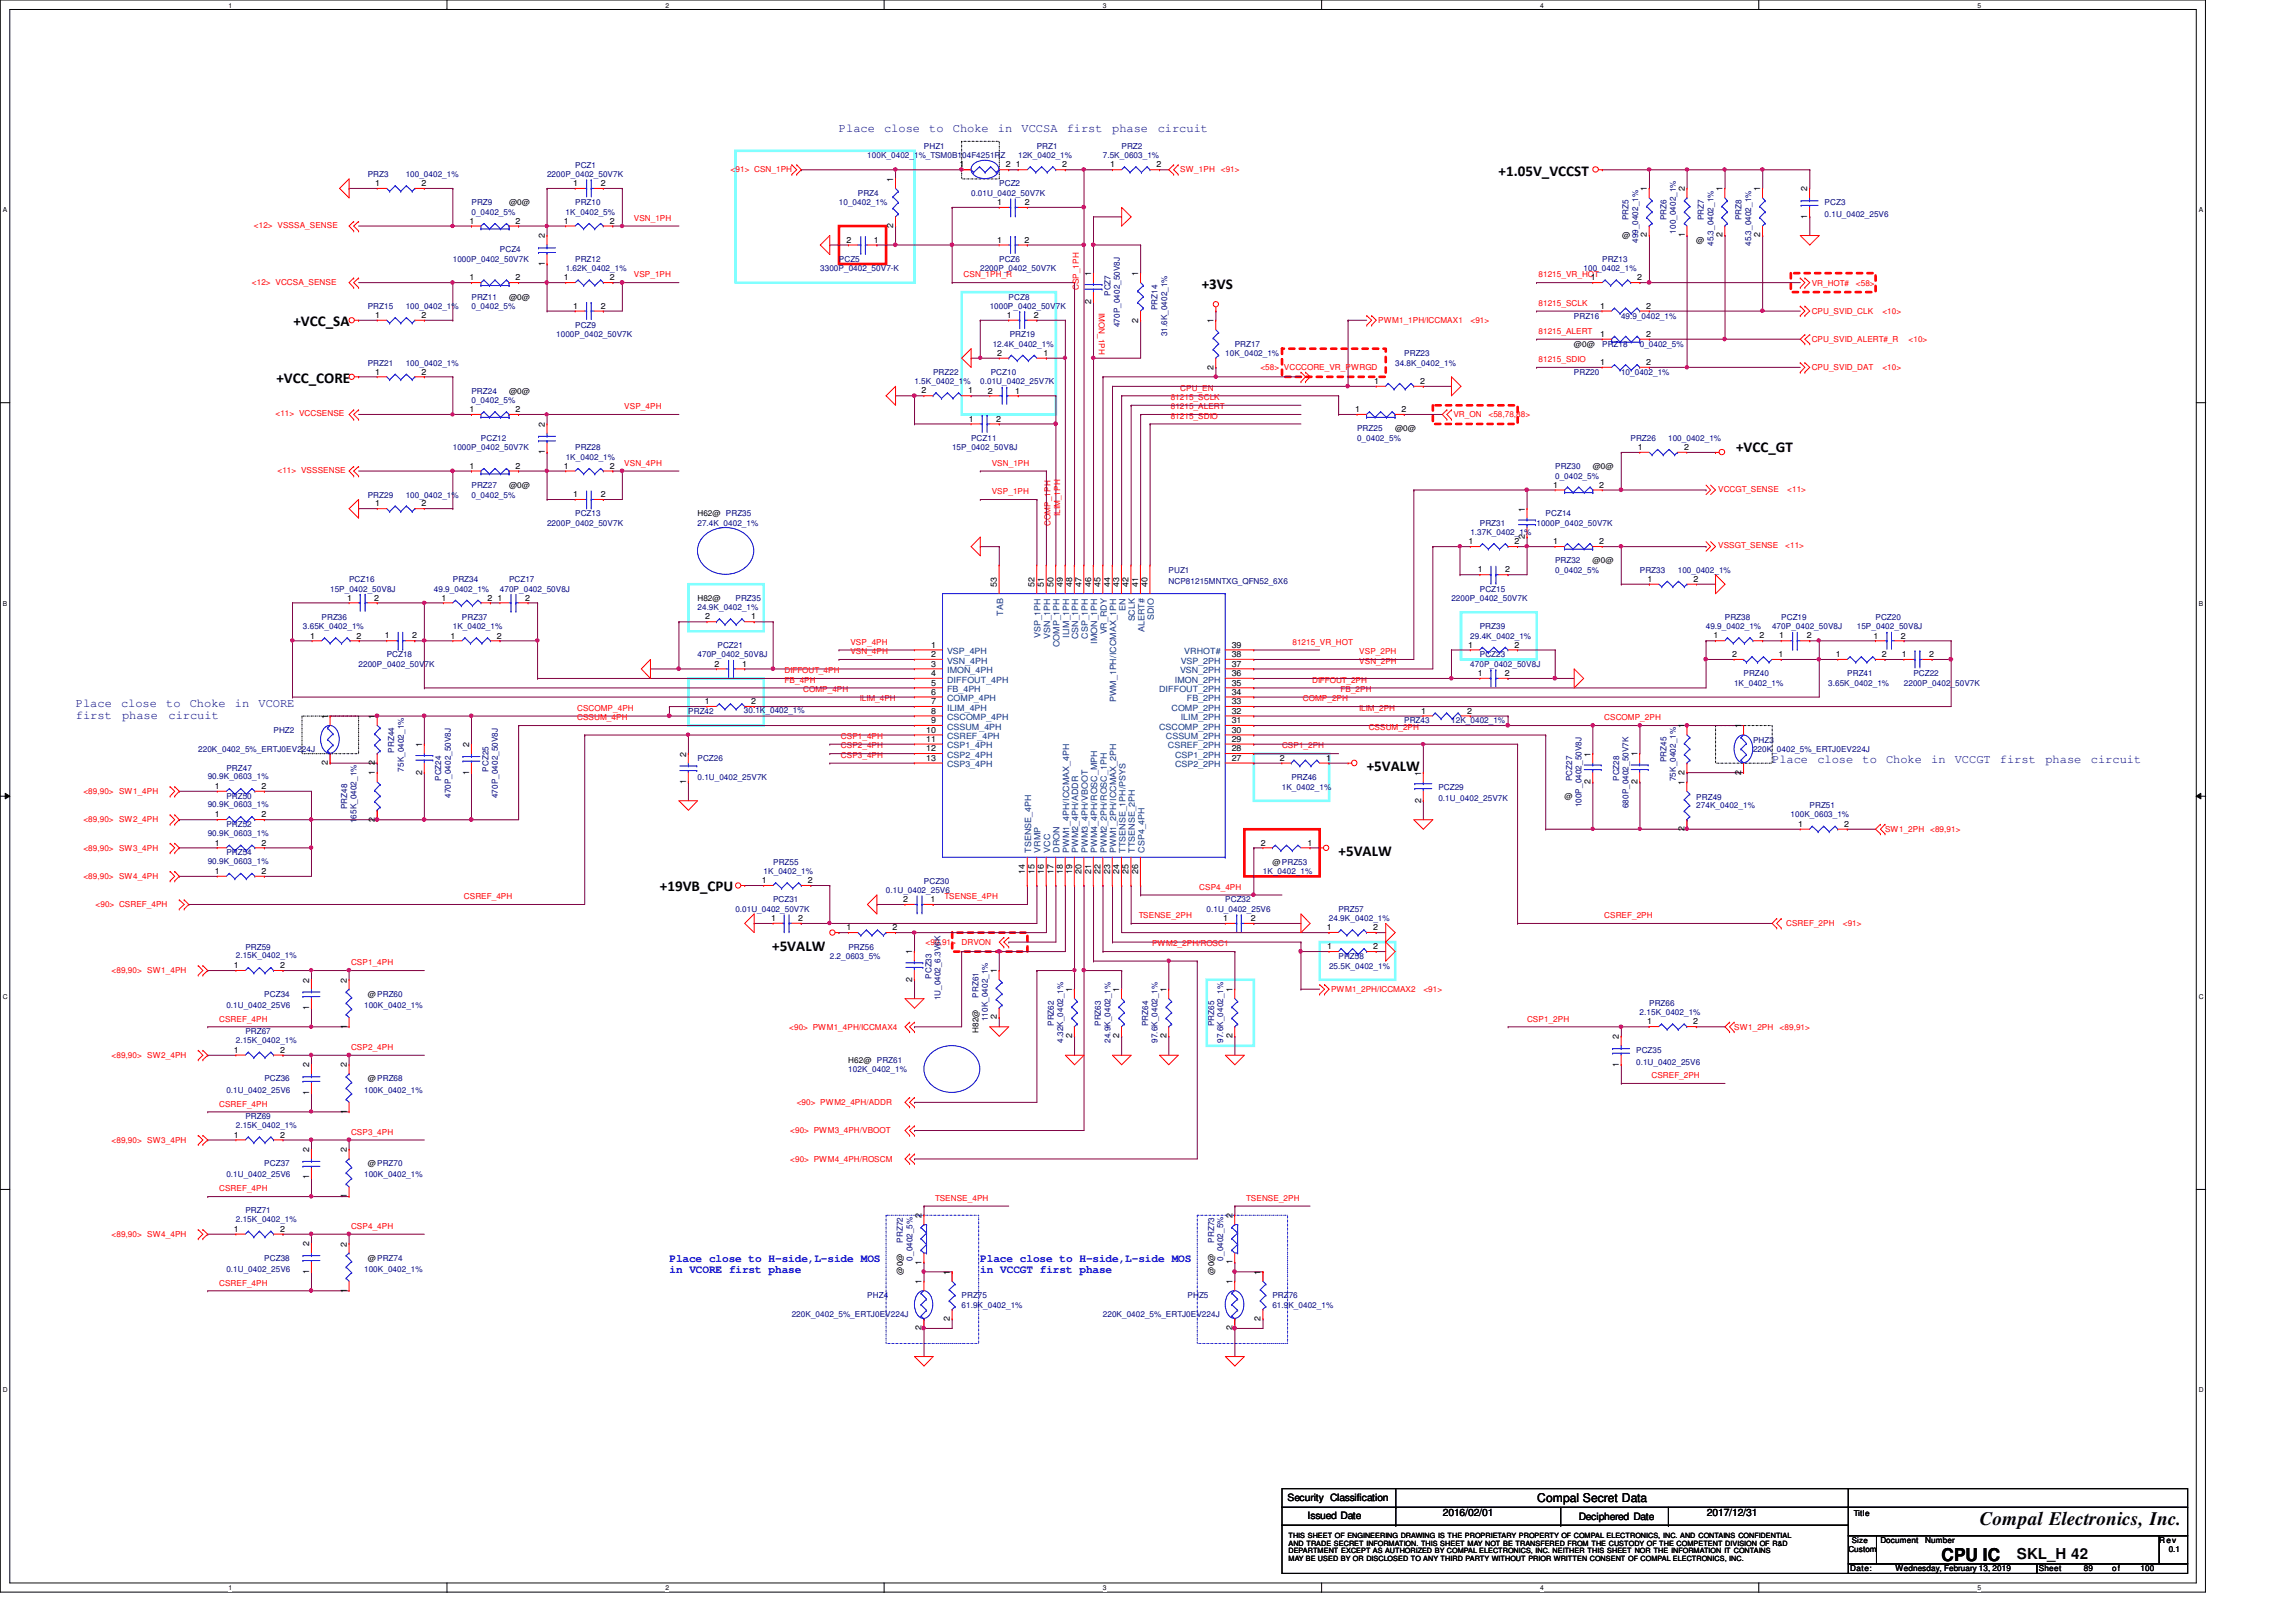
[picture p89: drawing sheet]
<svg xmlns="http://www.w3.org/2000/svg" width="297mm" height="210mm" viewBox="0 0 297 210" stroke-linecap="round" stroke-linejoin="round" font-family="sans-serif">
<defs><g id="words">
<text font-size="2.5" x="256.1" y="197.3">Compal Electronics, Inc.</text>
<text font-size="2.3" x="251.2" y="202">CPU IC</text>
<g font-size="1.9">
<text x="193.9" y="22.7">+1.05V_VCCST</text>
<text x="155.5" y="37.3">+3VS</text>
<text x="38" y="42.2">+VCC_SA</text>
<text x="35.8" y="49.5">+VCC_CORE</text>
<text x="224.6" y="58.5">+VCC_GT</text>
<text x="176.8" y="99.8">+5VALW</text>
<text x="173.2" y="110.7">+5VALW</text>
<text x="85.4" y="115.4">+19VB_CPU</text>
<text x="99.9" y="123.1">+5VALW</text>
<text x="260.9" y="201.8">SKL_H 42</text>
</g>
<g font-size="1.6" fill="#000080">
<text x="108.5" y="17.1">Place</text>
<text x="114.4" y="17.1">close</text>
<text x="120.2" y="17.1">to</text>
<text x="123.3" y="17.1">Choke</text>
<text x="129.1" y="17.1">in</text>
<text x="132.2" y="17.1">VCCSA</text>
<text x="138" y="17.1">first</text>
<text x="143.9" y="17.1">phase</text>
<text x="149.8" y="17.1">circuit</text>
<text x="9.8" y="91.4">Place</text>
<text x="9.8" y="93">first</text>
<text x="15.7" y="91.4">close</text>
<text x="15.8" y="93">phase</text>
<text x="21.5" y="91.4">to</text>
<text x="21.8" y="93">circuit</text>
<text x="24.5" y="91.4">Choke</text>
<text x="30.4" y="91.4">in</text>
<text x="33.4" y="91.4">VCORE</text>
<text x="229.3" y="98.8">Place</text>
<text x="235.1" y="98.8">close</text>
<text x="241" y="98.8">to</text>
<text x="244" y="98.8">Choke</text>
<text x="249.8" y="98.8">in</text>
<text x="252.9" y="98.8">VCCGT</text>
<text x="258.7" y="98.8">first</text>
<text x="264.6" y="98.8">phase</text>
<text x="270.5" y="98.8">circuit</text>
</g>
<text font-size="1.6" x="198.9" y="194.4">Compal Secret Data</text>
<g font-size="1.4" fill="#00f">
<text x="86.6" y="163.3">Place close to H-side,L-side MOS</text>
<text x="86.6" y="164.8">in VCORE first phase</text>
<text x="126.8" y="163.3">Place close to H-side,L-side MOS</text>
<text x="126.8" y="164.8">in VCCGT first phase</text>
</g>
<g font-size="1.3">
<text x="166.6" y="194.3">Security Classification</text>
<text x="169.2" y="196.6">Issued Date</text>
<text x="186.7" y="196.2">2016/02/01</text>
<text x="204.2" y="196.8">Deciphered Date</text>
<text x="220.8" y="196.2">2017/12/31</text>
</g>
<g font-size="1.1" fill="#000080">
<text x="47.6" y="22.9">PRZ3</text>
<text x="52.5" y="22.9">100_0402_1%</text>
<text x="70.8" y="22.9">2200P_0402_50V7K</text>
<text x="74.4" y="21.7">PCZ1</text>
<text x="112.2" y="20.5">100K_0402_1%_TSM0B104F4251RZ</text>
<text x="119.5" y="19.3">PHZ1</text>
<text x="131.7" y="20.5">12K_0402_1%</text>
<text x="134.1" y="19.3">PRZ1</text>
<text x="142.7" y="20.5">7.5K_0603_1%</text>
<text x="145.1" y="19.3">PRZ2</text>
<text x="61" y="26.6">PRZ9</text>
<text x="61" y="27.8">0_0402_5%</text>
<text x="73.2" y="27.8">1K_0402_5%</text>
<text x="74.4" y="26.6">PRZ10</text>
<text x="108.5" y="26.6">10_0402_1%</text>
<text x="111" y="25.4">PRZ4</text>
<text x="125.6" y="25.4">0.01U_0402_50V7K</text>
<text x="129.3" y="24.1">PCZ2</text>
<text x="210.7" y="28.5" transform="rotate(-90 210.7 28.5)">PRZ5</text>
<text x="215.6" y="28.5" transform="rotate(-90 215.6 28.5)">PRZ6</text>
<text x="220.4" y="28.5" transform="rotate(-90 220.4 28.5)">PRZ7</text>
<text x="225.3" y="28.5" transform="rotate(-90 225.3 28.5)">PRZ8</text>
<text x="236.1" y="26.6">PCZ3</text>
<text x="236.1" y="28.1">0.1U_0402_25V6</text>
<text x="58.6" y="33.9">1000P_0402_50V7K</text>
<text x="64.7" y="32.7">PCZ4</text>
<text x="73.2" y="35.1">1.62K_0402_1%</text>
<text x="74.4" y="33.9">PRZ12</text>
<text x="106.1" y="35.1">3300P_0402_50V7-K</text>
<text x="108.5" y="33.9">PCZ5</text>
<text x="126.8" y="35.1">2200P_0402_50V7K</text>
<text x="129.3" y="33.9">PCZ6</text>
<text x="204.9" y="35.1">100_0402_1%</text>
<text x="207.3" y="33.9">PRZ13</text>
<text x="211.9" y="31.4" transform="rotate(-90 211.9 31.4)">499_0402_1%</text>
<text x="216.8" y="30.2" transform="rotate(-90 216.8 30.2)">100_0402_1%</text>
<text x="221.7" y="31.8" transform="rotate(-90 221.7 31.8)">45.3_0402_1%</text>
<text x="226.5" y="31.8" transform="rotate(-90 226.5 31.8)">45.3_0402_1%</text>
<text x="47.6" y="40">PRZ15</text>
<text x="52.5" y="40">100_0402_1%</text>
<text x="61" y="38.8">PRZ11</text>
<text x="61" y="40">0_0402_5%</text>
<text x="128" y="40">1000P_0402_50V7K</text>
<text x="130.5" y="38.8">PCZ8</text>
<text x="143.7" y="38.3" transform="rotate(-90 143.7 38.3)">PCZ7</text>
<text x="149.8" y="40.1" transform="rotate(-90 149.8 40.1)">PRZ14</text>
<text x="203.6" y="41.2">PRZ16</text>
<text x="209.7" y="41.2">49.9_0402_1%</text>
<text x="47.6" y="47.3">PRZ21</text>
<text x="52.5" y="47.3">100_0402_1%</text>
<text x="72" y="43.6">1000P_0402_50V7K</text>
<text x="74.4" y="42.4">PCZ9</text>
<text x="128.4" y="44.9">12.4K_0402_1%</text>
<text x="130.6" y="43.6">PRZ19</text>
<text x="144.9" y="42.3" transform="rotate(-90 144.9 42.3)">470P_0402_50V8J</text>
<text x="151" y="43.5" transform="rotate(-90 151 43.5)">31.6K_0402_1%</text>
<text x="158.5" y="46.1">10K_0402_1%</text>
<text x="159.7" y="44.9">PRZ17</text>
<text x="180.5" y="47.3">34.8K_0402_1%</text>
<text x="181.7" y="46.1">PRZ23</text>
<text x="207.3" y="44.9">PRZ18</text>
<text x="212.1" y="44.9">0_0402_5%</text>
<text x="61" y="51">PRZ24</text>
<text x="61" y="52.2">0_0402_5%</text>
<text x="118.3" y="49.7">1.5K_0402_1%</text>
<text x="120.7" y="48.5">PRZ22</text>
<text x="126.8" y="49.7">0.01U_0402_25V7K</text>
<text x="128.2" y="48.5">PCZ10</text>
<text x="203.6" y="48.5">PRZ20</text>
<text x="209.7" y="48.5">10_0402_1%</text>
<text x="58.6" y="58.3">1000P_0402_50V7K</text>
<text x="62.2" y="57.1">PCZ12</text>
<text x="73.2" y="59.5">1K_0402_1%</text>
<text x="74.4" y="58.3">PRZ28</text>
<text x="123.2" y="58.3">15P_0402_50V8J</text>
<text x="125.6" y="57.1">PCZ11</text>
<text x="175.6" y="55.8">PRZ25</text>
<text x="175.6" y="57.1">0_0402_5%</text>
<text x="210.9" y="57.1">PRZ26</text>
<text x="215.8" y="57.1">100_0402_1%</text>
<text x="47.6" y="64.4">PRZ29</text>
<text x="52.5" y="64.4">100_0402_1%</text>
<text x="61" y="63.2">PRZ27</text>
<text x="61" y="64.4">0_0402_5%</text>
<text x="201.2" y="60.7">PRZ30</text>
<text x="201.2" y="61.9">0_0402_5%</text>
<text x="70.8" y="68">2200P_0402_50V7K</text>
<text x="74.4" y="66.8">PCZ13</text>
<text x="90.2" y="68">27.4K_0402_1%</text>
<text x="190.2" y="69.3">1.37K_0402_1%</text>
<text x="191.5" y="68">PRZ31</text>
<text x="198.8" y="68">1000P_0402_50V7K</text>
<text x="200" y="66.8">PCZ14</text>
<text x="42.7" y="76.6">15P_0402_50V8J</text>
<text x="45.2" y="75.3">PCZ16</text>
<text x="56.1" y="76.6">49.9_0402_1%</text>
<text x="58.6" y="75.3">PRZ34</text>
<text x="64.7" y="76.6">470P_0402_50V8J</text>
<text x="65.9" y="75.3">PCZ17</text>
<text x="95.1" y="77.8">PRZ35</text>
<text x="151.2" y="74.1">PUZ1</text>
<text x="151.2" y="75.6">NCP81215MNTXG_QFN52_6X6</text>
<text x="187.8" y="77.8">2200P_0402_50V7K</text>
<text x="191.5" y="76.6">PCZ15</text>
<text x="201.2" y="72.9">PRZ32</text>
<text x="201.2" y="74.1">0_0402_5%</text>
<text x="212.2" y="74.1">PRZ33</text>
<text x="217.1" y="74.1">100_0402_1%</text>
<text x="39.2" y="81.4">3.65K_0402_1%</text>
<text x="41.6" y="80.2">PRZ36</text>
<text x="58.6" y="81.4">1K_0402_1%</text>
<text x="59.8" y="80.2">PRZ37</text>
<text x="90.2" y="79">24.9K_0402_1%</text>
<text x="92.8" y="83.9">PCZ21</text>
<text x="190.2" y="82.7">29.4K_0402_1%</text>
<text x="191.4" y="81.4">PRZ39</text>
<text x="220.7" y="81.4">49.9_0402_1%</text>
<text x="223.1" y="80.2">PRZ38</text>
<text x="229.3" y="81.4">470P_0402_50V8J</text>
<text x="230.4" y="80.2">PCZ19</text>
<text x="240.2" y="81.4">15P_0402_50V8J</text>
<text x="242.6" y="80.2">PCZ20</text>
<text x="46.4" y="86.3">2200P_0402_50V7K</text>
<text x="50" y="85.1">PCZ18</text>
<text x="90.2" y="85.1">470P_0402_50V8J</text>
<text x="190.2" y="86.3">470P_0402_50V8J</text>
<text x="191.4" y="85.1">PCZ23</text>
<text x="224.3" y="88.8">1K_0402_1%</text>
<text x="225.6" y="87.5">PRZ40</text>
<text x="236.5" y="88.8">3.65K_0402_1%</text>
<text x="239" y="87.5">PRZ41</text>
<text x="246.3" y="88.8">2200P_0402_50V7K</text>
<text x="247.5" y="87.5">PCZ22</text>
<text x="35.4" y="94.9">PHZ2</text>
<text x="89" y="92.4">PRZ42</text>
<text x="96.2" y="92.3">30.1K_0402_1%</text>
<text x="181.7" y="93.6">PRZ43</text>
<text x="187.7" y="93.6">12K_0402_1%</text>
<text x="25.6" y="97.3">220K_0402_5%_ERTJ0EV224J</text>
<text x="26.9" y="100.8">90.9K_0603_1%</text>
<text x="29.3" y="99.7">PRZ47</text>
<text x="51" y="97.4" transform="rotate(-90 51 97.4)">PRZ44</text>
<text x="52.2" y="99.8" transform="rotate(-90 52.2 99.8)">75K_0402_1%</text>
<text x="57.1" y="101.1" transform="rotate(-90 57.1 101.1)">PCZ24</text>
<text x="63.2" y="99.9" transform="rotate(-90 63.2 99.9)">PCZ25</text>
<text x="90.2" y="98.5">PCZ26</text>
<text x="90.2" y="100.9">0.1U_0402_25V7K</text>
<text x="167.1" y="101">PRZ46</text>
<text x="203.4" y="101.1" transform="rotate(-90 203.4 101.1)">PCZ27</text>
<text x="209.5" y="101.1" transform="rotate(-90 209.5 101.1)">PCZ28</text>
<text x="215.6" y="98.6" transform="rotate(-90 215.6 98.6)">PRZ45</text>
<text x="216.8" y="101.1" transform="rotate(-90 216.8 101.1)">75K_0402_1%</text>
<text x="226.8" y="96.1">PHZ3</text>
<text x="226.8" y="97.3">220K_0402_5%_ERTJ0EV224J</text>
<text x="26.9" y="104.5">90.9K_0603_1%</text>
<text x="29.3" y="103.4">PRZ50</text>
<text x="29.3" y="107">PRZ52</text>
<text x="44.9" y="104.7" transform="rotate(-90 44.9 104.7)">PRZ48</text>
<text x="46.1" y="106.5" transform="rotate(-90 46.1 106.5)">165K_0402_1%</text>
<text x="58.3" y="103.3" transform="rotate(-90 58.3 103.3)">470P_0402_50V8J</text>
<text x="64.4" y="103.3" transform="rotate(-90 64.4 103.3)">470P_0402_50V8J</text>
<text x="165.8" y="102.2">1K_0402_1%</text>
<text x="186.1" y="102.2">PCZ29</text>
<text x="186.1" y="103.6">0.1U_0402_25V7K</text>
<text x="204.6" y="104.5" transform="rotate(-90 204.6 104.5)">100P_0402_50V8J</text>
<text x="210.7" y="104.6" transform="rotate(-90 210.7 104.6)">680P_0402_50V7K</text>
<text x="219.5" y="103.5">PRZ49</text>
<text x="219.5" y="104.6">274K_0402_1%</text>
<text x="231.7" y="105.7">100K_0603_1%</text>
<text x="234.1" y="104.6">PRZ51</text>
<text x="26.9" y="111.8">90.9K_0603_1%</text>
<text x="26.9" y="108.1">90.9K_0603_1%</text>
<text x="29.3" y="110.7">PRZ54</text>
<text x="98.8" y="113.1">1K_0402_1%</text>
<text x="100" y="111.9">PRZ55</text>
<text x="163.4" y="113.1">1K_0402_1%</text>
<text x="95.1" y="118">0.01U_0402_50V7K</text>
<text x="100" y="116.8">PCZ31</text>
<text x="114.6" y="115.6">0.1U_0402_25V6</text>
<text x="119.5" y="114.4">PCZ30</text>
<text x="156.1" y="118">0.1U_0402_25V6</text>
<text x="158.5" y="116.8">PCZ32</text>
<text x="171.9" y="119.2">24.9K_0402_1%</text>
<text x="173.1" y="118">PRZ57</text>
<text x="30.5" y="124">2.15K_0402_1%</text>
<text x="31.7" y="122.9">PRZ59</text>
<text x="107.3" y="124.1">2.2_0603_5%</text>
<text x="109.8" y="122.9">PRZ56</text>
<text x="171.9" y="125.3">25.5K_0402_1%</text>
<text x="173.2" y="124.1">PRZ58</text>
<text x="29.3" y="130.5">0.1U_0402_25V6</text>
<text x="34.2" y="129">PCZ34</text>
<text x="47.1" y="130.5">100K_0402_1%</text>
<text x="120.5" y="126.7" transform="rotate(-90 120.5 126.7)">PCZ33</text>
<text x="121.7" y="129.5" transform="rotate(-90 121.7 129.5)">1U_0402_6.3V6K</text>
<text x="126.6" y="129.1" transform="rotate(-90 126.6 129.1)">PRZ61</text>
<text x="212.1" y="131.3">2.15K_0402_1%</text>
<text x="213.4" y="130.2">PRZ66</text>
<text x="30.5" y="134.9">2.15K_0402_1%</text>
<text x="31.7" y="133.8">PRZ67</text>
<text x="127.8" y="132.1" transform="rotate(-90 127.8 132.1)">110K_0402_1%</text>
<text x="136.3" y="132.8" transform="rotate(-90 136.3 132.8)">PRZ62</text>
<text x="137.6" y="134.9" transform="rotate(-90 137.6 134.9)">4.32K_0402_1%</text>
<text x="142.4" y="132.8" transform="rotate(-90 142.4 132.8)">PRZ63</text>
<text x="143.7" y="134.9" transform="rotate(-90 143.7 134.9)">24.9K_0402_1%</text>
<text x="148.5" y="132.8" transform="rotate(-90 148.5 132.8)">PRZ64</text>
<text x="149.8" y="134.9" transform="rotate(-90 149.8 134.9)">97.6K_0402_1%</text>
<text x="157.1" y="132.8" transform="rotate(-90 157.1 132.8)">PRZ65</text>
<text x="158.3" y="134.9" transform="rotate(-90 158.3 134.9)">97.6K_0402_1%</text>
<text x="211.7" y="136.3">PCZ35</text>
<text x="211.7" y="137.8">0.1U_0402_25V6</text>
<text x="29.3" y="141.4">0.1U_0402_25V6</text>
<text x="34.2" y="139.9">PCZ36</text>
<text x="47.1" y="141.4">100K_0402_1%</text>
<text x="109.7" y="138.7">102K_0402_1%</text>
<text x="30.5" y="145.9">2.15K_0402_1%</text>
<text x="31.7" y="144.8">PRZ69</text>
<text x="29.3" y="152.4">0.1U_0402_25V6</text>
<text x="34.2" y="150.9">PCZ37</text>
<text x="47.1" y="152.4">100K_0402_1%</text>
<text x="30.5" y="158.1">2.15K_0402_1%</text>
<text x="31.7" y="157">PRZ71</text>
<text x="116.8" y="160.8" transform="rotate(-90 116.8 160.8)">PRZ72</text>
<text x="157.1" y="160.8" transform="rotate(-90 157.1 160.8)">PRZ73</text>
<text x="29.3" y="164.6">0.1U_0402_25V6</text>
<text x="34.2" y="163.1">PCZ38</text>
<text x="47.1" y="164.6">100K_0402_1%</text>
<text x="112.2" y="168">PHZ4</text>
<text x="118.1" y="163.1" transform="rotate(-90 118.1 163.1)">0_0402_5%</text>
<text x="153.6" y="168">PHZ5</text>
<text x="158.3" y="163.1" transform="rotate(-90 158.3 163.1)">0_0402_5%</text>
<text x="102.4" y="170.4">220K_0402_5%_ERTJ0EV224J</text>
<text x="124.4" y="168">PRZ75</text>
<text x="124.4" y="169.2">61.9K_0402_1%</text>
<text x="142.7" y="170.4">220K_0402_5%_ERTJ0EV224J</text>
<text x="164.6" y="168">PRZ76</text>
<text x="164.6" y="169.2">61.9K_0402_1%</text>
</g>
<g font-size="1.1" fill="#f00">
<text x="94.5" y="22.3">&lt;91&gt; CSN_1PH</text>
<text x="152.7" y="22.3">SW_1PH</text>
<text x="157.9" y="22.3">&lt;91&gt;</text>
<text x="32.8" y="29.5">&lt;12&gt; VSSSA_SENSE</text>
<text x="82" y="28.6">VSN_1PH</text>
<text x="82" y="35.9">VSP_1PH</text>
<text x="124.7" y="35.9">CSN_1PH_R</text>
<text x="199" y="35.9">81215_VR_HOT</text>
<text x="32.6" y="36.8">&lt;12&gt; VCCSA_SENSE</text>
<text x="139.6" y="37.5" transform="rotate(-90 139.6 37.5)">CSP_1PH</text>
<text x="142.1" y="40.5" transform="rotate(90 142.1 40.5)">IMON_1PH</text>
<text x="178.3" y="41.8">PWM1_1PH/ICCMAX1</text>
<text x="190.2" y="41.8">&lt;91&gt;</text>
<text x="199" y="39.6">81215_SCLK</text>
<text x="234.4" y="37">VR_HOT#</text>
<text x="234.4" y="40.6">CPU_SVID_CLK</text>
<text x="240.1" y="37">&lt;58&gt;</text>
<text x="243.5" y="40.6">&lt;10&gt;</text>
<text x="163.1" y="47.9">&lt;58&gt;</text>
<text x="166.1" y="47.9">VCCCORE_VR_PWRGD</text>
<text x="199" y="43.2">81215_ALERT</text>
<text x="199" y="46.9">81215_SDIO</text>
<text x="234.4" y="47.9">CPU_SVID_DAT</text>
<text x="234.4" y="44.3">CPU_SVID_ALERT#_R</text>
<text x="243.5" y="47.9">&lt;10&gt;</text>
<text x="246.9" y="44.3">&lt;10&gt;</text>
<text x="35.6" y="53.9">&lt;11&gt; VCCSENSE</text>
<text x="80.8" y="53">VSP_4PH</text>
<text x="151.5" y="51.8">81215_SCLK</text>
<text x="151.5" y="53">81215_ALERT</text>
<text x="152.7" y="50.5">CPU_EN</text>
<text x="151.5" y="54.2">81215_SDIO</text>
<text x="188" y="54">VR_ON</text>
<text x="192.6" y="54">&lt;58,78,88&gt;</text>
<text x="35.9" y="61.2">&lt;11&gt; VSSSENSE</text>
<text x="80.8" y="60.3">VSN_4PH</text>
<text x="128.3" y="60.3">VSN_1PH</text>
<text x="128.3" y="64">VSP_1PH</text>
<text x="222.3" y="63.7">VCCGT_SENSE</text>
<text x="231.2" y="63.7">&lt;11&gt;</text>
<text x="135.9" y="68" transform="rotate(-90 135.9 68)">COMP_1PH</text>
<text x="137.2" y="66.8" transform="rotate(-90 137.2 66.8)">ILIM_1PH</text>
<text x="222.3" y="70.9">VSSGT_SENSE</text>
<text x="231" y="70.9">&lt;11&gt;</text>
<text x="110" y="83.4">VSP_4PH</text>
<text x="167.2" y="83.4">81215_VR_HOT</text>
<text x="101.5" y="88.3">FB_4PH</text>
<text x="101.5" y="87.1">DIFFOUT_4PH</text>
<text x="103.9" y="89.5">COMP_4PH</text>
<text x="110" y="84.7">VSN_4PH</text>
<text x="169.8" y="88.3">DIFFOUT_2PH</text>
<text x="173.4" y="89.5">FB_2PH</text>
<text x="175.8" y="84.7">VSP_2PH</text>
<text x="175.8" y="85.9">VSN_2PH</text>
<text x="74.7" y="93.2">CSSUM_4PH</text>
<text x="74.7" y="92">CSCOMP_4PH</text>
<text x="108.8" y="95.6">CSP1_4PH</text>
<text x="111.2" y="90.8">ILIM_4PH</text>
<text x="168.6" y="90.8">COMP_2PH</text>
<text x="175.8" y="92">ILIM_2PH</text>
<text x="177.1" y="94.4">CSSUM_2PH</text>
<text x="207.6" y="93.2">CSCOMP_2PH</text>
<text x="108.8" y="96.9">CSP2_4PH</text>
<text x="108.8" y="98.1">CSP3_4PH</text>
<text x="165.9" y="96.9">CSP1_2PH</text>
<text x="10.8" y="102.8">&lt;89,90&gt; SW1_4PH</text>
<text x="10.8" y="106.4">&lt;89,90&gt; SW2_4PH</text>
<text x="243.9" y="107.6">SW1_2PH</text>
<text x="249.7" y="107.6">&lt;89,91&gt;</text>
<text x="10.8" y="113.7">&lt;89,90&gt; SW4_4PH</text>
<text x="10.8" y="110.1">&lt;89,90&gt; SW3_4PH</text>
<text x="12.4" y="117.4">&lt;90&gt; CSREF_4PH</text>
<text x="60" y="116.4">CSREF_4PH</text>
<text x="122.2" y="116.4">TSENSE_4PH</text>
<text x="147.3" y="118.8">TSENSE_2PH</text>
<text x="155.1" y="115.1">CSP4_4PH</text>
<text x="207.6" y="118.8">CSREF_2PH</text>
<text x="231.1" y="119.8">CSREF_2PH</text>
<text x="238.4" y="119.8">&lt;91&gt;</text>
<text x="14.4" y="125.9">&lt;89,90&gt; SW1_4PH</text>
<text x="45.4" y="124.9">CSP1_4PH</text>
<text x="119.8" y="122.3">&lt;90,91&gt; DRVON</text>
<text x="149" y="122.5">PWM2_2PH/ROSC1</text>
<text x="172.2" y="128.4">PWM1_2PH/ICCMAX2</text>
<text x="184.1" y="128.4">&lt;91&gt;</text>
<text x="14.4" y="136.9">&lt;89,90&gt; SW2_4PH</text>
<text x="28.4" y="132.2">CSREF_4PH</text>
<text x="45.4" y="135.9">CSP2_4PH</text>
<text x="102.1" y="133.3">&lt;90&gt; PWM1_4PH/ICCMAX4</text>
<text x="197.6" y="132.2">CSP1_2PH</text>
<text x="224.4" y="133.3">SW1_2PH</text>
<text x="230.2" y="133.3">&lt;89,91&gt;</text>
<text x="28.4" y="143.2">CSREF_4PH</text>
<text x="103.1" y="143">&lt;90&gt; PWM2_4PH/ADDR</text>
<text x="213.7" y="139.5">CSREF_2PH</text>
<text x="14.4" y="147.9">&lt;89,90&gt; SW3_4PH</text>
<text x="45.4" y="146.9">CSP3_4PH</text>
<text x="102.2" y="146.7">&lt;90&gt; PWM3_4PH/VBOOT</text>
<text x="28.4" y="154.2">CSREF_4PH</text>
<text x="102.2" y="150.3">&lt;90&gt; PWM4_4PH/ROSCM</text>
<text x="121" y="155.4">TSENSE_4PH</text>
<text x="161.2" y="155.4">TSENSE_2PH</text>
<text x="14.4" y="160.1">&lt;89,90&gt; SW4_4PH</text>
<text x="45.4" y="159">CSP4_4PH</text>
<text x="28.4" y="166.4">CSREF_4PH</text>
</g>
<g font-size="1.1">
<text x="115.6" y="23.5" transform="rotate(-90 115.6 23.5)">1</text>
<text x="124.1" y="21.7">1</text>
<text x="130.1" y="21.7">2</text>
<text x="131.4" y="21.7">1</text>
<text x="137.4" y="21.7">2</text>
<text x="143.6" y="21.7">1</text>
<text x="149.6" y="21.7">2</text>
<text x="48.5" y="24.1">1</text>
<text x="54.5" y="24.1">2</text>
<text x="60.7" y="29">1</text>
<text x="65.9" y="26.6">@0@</text>
<text x="66.7" y="29">2</text>
<text x="72.9" y="29">1</text>
<text x="74.2" y="24.1">1</text>
<text x="77.7" y="24.1">2</text>
<text x="78.9" y="29">2</text>
<text x="115.6" y="29.5" transform="rotate(-90 115.6 29.5)">2</text>
<text x="129" y="26.5">1</text>
<text x="132.6" y="26.5">2</text>
<text x="213.1" y="24.8" transform="rotate(-90 213.1 24.8)">1</text>
<text x="218" y="24.8" transform="rotate(-90 218 24.8)">2</text>
<text x="222.8" y="24.8" transform="rotate(-90 222.8 24.8)">1</text>
<text x="227.7" y="24.8" transform="rotate(-90 227.7 24.8)">1</text>
<text x="233.8" y="24.8" transform="rotate(-90 233.8 24.8)">2</text>
<text x="233.8" y="28.3" transform="rotate(-90 233.8 28.3)">1</text>
<text x="70.5" y="30.9" transform="rotate(-90 70.5 30.9)">2</text>
<text x="70.5" y="34.4" transform="rotate(-90 70.5 34.4)">1</text>
<text x="109.5" y="31.4">2</text>
<text x="113.1" y="31.4">1</text>
<text x="129" y="31.4">1</text>
<text x="132.6" y="31.4">2</text>
<text x="141.2" y="35.7" transform="rotate(-90 141.2 35.7)">1</text>
<text x="147.3" y="35.7" transform="rotate(-90 147.3 35.7)">1</text>
<text x="209.8" y="30.9">@</text>
<text x="213.1" y="30.7" transform="rotate(-90 213.1 30.7)">2</text>
<text x="218" y="30.7" transform="rotate(-90 218 30.7)">1</text>
<text x="219.5" y="31.4">@</text>
<text x="222.8" y="30.7" transform="rotate(-90 222.8 30.7)">2</text>
<text x="227.7" y="30.7" transform="rotate(-90 227.7 30.7)">2</text>
<text x="48.5" y="41.1">1</text>
<text x="54.5" y="41.1">2</text>
<text x="60.7" y="36.3">1</text>
<text x="65.9" y="38.8">@0@</text>
<text x="66.7" y="36.3">2</text>
<text x="72.9" y="36.3">1</text>
<text x="74.2" y="40">1</text>
<text x="77.7" y="40">2</text>
<text x="78.9" y="36.3">2</text>
<text x="130.2" y="41.1">1</text>
<text x="133.8" y="41.1">2</text>
<text x="141.2" y="39.3" transform="rotate(-90 141.2 39.3)">2</text>
<text x="147.3" y="41.7" transform="rotate(-90 147.3 41.7)">2</text>
<text x="157" y="41.8" transform="rotate(-90 157 41.8)">1</text>
<text x="205.8" y="36.3">1</text>
<text x="207" y="40">1</text>
<text x="211.8" y="36.3">2</text>
<text x="213" y="40">2</text>
<text x="129" y="46.1">2</text>
<text x="135" y="46.1">1</text>
<text x="157" y="47.8" transform="rotate(-90 157 47.8)">2</text>
<text x="203.6" y="44.9">@0@</text>
<text x="207" y="47.2">1</text>
<text x="207" y="43.6">1</text>
<text x="213" y="47.2">2</text>
<text x="213" y="43.6">2</text>
<text x="48.5" y="48.5">1</text>
<text x="54.5" y="48.5">2</text>
<text x="60.7" y="53.3">1</text>
<text x="65.9" y="51">@0@</text>
<text x="66.7" y="53.3">2</text>
<text x="119.2" y="50.9">2</text>
<text x="125.2" y="50.9">1</text>
<text x="127.8" y="50.9">2</text>
<text x="131.3" y="50.9">1</text>
<text x="175.3" y="53.3">1</text>
<text x="177.8" y="49.7">1</text>
<text x="181.3" y="53.3">2</text>
<text x="183.7" y="49.7">2</text>
<text x="70.5" y="55.2" transform="rotate(-90 70.5 55.2)">2</text>
<text x="70.5" y="58.8" transform="rotate(-90 70.5 58.8)">1</text>
<text x="125.3" y="54.6">1</text>
<text x="128.9" y="54.6">2</text>
<text x="180.5" y="55.8">@0@</text>
<text x="211.9" y="58.2">1</text>
<text x="217.9" y="58.2">2</text>
<text x="48.5" y="65.5">1</text>
<text x="54.5" y="65.5">2</text>
<text x="60.7" y="60.7">1</text>
<text x="65.9" y="63.2">@0@</text>
<text x="66.7" y="60.7">2</text>
<text x="72.9" y="60.7">1</text>
<text x="74.2" y="64.3">1</text>
<text x="77.7" y="64.3">2</text>
<text x="78.9" y="60.7">2</text>
<text x="200.9" y="63.1">1</text>
<text x="206.1" y="60.7">@0@</text>
<text x="206.9" y="63.1">2</text>
<text x="90.2" y="66.8">H62@ PRZ35</text>
<text x="190" y="70.4">1</text>
<text x="195.9" y="70.4">2</text>
<text x="197.3" y="69.8" transform="rotate(-90 197.3 69.8)">2</text>
<text x="197.3" y="66.2" transform="rotate(-90 197.3 66.2)">1</text>
<text x="200.9" y="70.4">1</text>
<text x="206.9" y="70.4">2</text>
<text x="44.9" y="77.7">1</text>
<text x="48.4" y="77.7">2</text>
<text x="57.1" y="77.7">1</text>
<text x="63.1" y="77.7">2</text>
<text x="64.4" y="77.7">1</text>
<text x="67.9" y="77.7">2</text>
<text x="90.2" y="77.8">H82@</text>
<text x="129" y="76" transform="rotate(-90 129 76)">53</text>
<text x="133.8" y="76" transform="rotate(-90 133.8 76)">52</text>
<text x="135.1" y="76" transform="rotate(-90 135.1 76)">51</text>
<text x="136.3" y="76" transform="rotate(-90 136.3 76)">50</text>
<text x="137.5" y="76" transform="rotate(-90 137.5 76)">49</text>
<text x="138.7" y="76" transform="rotate(-90 138.7 76)">48</text>
<text x="139.9" y="76" transform="rotate(-90 139.9 76)">47</text>
<text x="141.1" y="76" transform="rotate(-90 141.1 76)">46</text>
<text x="142.4" y="76" transform="rotate(-90 142.4 76)">45</text>
<text x="143.6" y="76" transform="rotate(-90 143.6 76)">44</text>
<text x="144.8" y="76" transform="rotate(-90 144.8 76)">43</text>
<text x="146" y="76" transform="rotate(-90 146 76)">42</text>
<text x="147.2" y="76" transform="rotate(-90 147.2 76)">41</text>
<text x="148.5" y="76" transform="rotate(-90 148.5 76)">40</text>
<text x="191.2" y="74.1">1</text>
<text x="194.7" y="74.1">2</text>
<text x="206" y="72.9">@0@</text>
<text x="213.1" y="75.3">1</text>
<text x="219.1" y="75.3">2</text>
<text x="40.1" y="82.6">1</text>
<text x="46.1" y="82.6">2</text>
<text x="49.8" y="82.6">1</text>
<text x="53.3" y="82.6">2</text>
<text x="58.3" y="82.6">1</text>
<text x="64.3" y="82.6">2</text>
<text x="91.2" y="80.2">2</text>
<text x="97.2" y="80.2">1</text>
<text x="120.5" y="83.8">1</text>
<text x="159.3" y="83.8">39</text>
<text x="190" y="83.8">1</text>
<text x="195.9" y="83.8">2</text>
<text x="221.7" y="82.6">1</text>
<text x="227.6" y="82.6">2</text>
<text x="230.2" y="82.6">1</text>
<text x="233.7" y="82.6">2</text>
<text x="242.4" y="82.6">1</text>
<text x="245.9" y="82.6">2</text>
<text x="92.4" y="86.3">2</text>
<text x="96" y="86.3">1</text>
<text x="120.5" y="89.9">6</text>
<text x="120.5" y="88.7">5</text>
<text x="120.5" y="87.5">4</text>
<text x="120.5" y="86.3">3</text>
<text x="120.5" y="85">2</text>
<text x="159.3" y="85">38</text>
<text x="159.4" y="86.3">37</text>
<text x="159.4" y="87.5">36</text>
<text x="159.4" y="88.7">35</text>
<text x="159.4" y="89.9">34</text>
<text x="191.2" y="87.5">1</text>
<text x="194.7" y="87.5">2</text>
<text x="224.1" y="85">2</text>
<text x="230.1" y="85">1</text>
<text x="237.5" y="85">1</text>
<text x="243.5" y="85">2</text>
<text x="246.1" y="85">1</text>
<text x="249.6" y="85">2</text>
<text x="42.4" y="93" transform="rotate(-90 42.4 93)">1</text>
<text x="48.5" y="93" transform="rotate(-90 48.5 93)">1</text>
<text x="91.2" y="91.1">1</text>
<text x="97.2" y="91.1">2</text>
<text x="119.8" y="96">11</text>
<text x="119.8" y="94.8">10</text>
<text x="120.5" y="93.6">9</text>
<text x="120.5" y="92.4">8</text>
<text x="120.5" y="91.1">7</text>
<text x="159.4" y="91.1">33</text>
<text x="159.4" y="92.4">32</text>
<text x="159.4" y="93.6">31</text>
<text x="159.4" y="94.8">30</text>
<text x="159.4" y="96">29</text>
<text x="183.9" y="92.4">1</text>
<text x="189.8" y="92.4">2</text>
<text x="217.9" y="94.3" transform="rotate(-90 217.9 94.3)">1</text>
<text x="225.3" y="94.3" transform="rotate(-90 225.3 94.3)">1</text>
<text x="42.4" y="99" transform="rotate(-90 42.4 99)">2</text>
<text x="48.5" y="100.4" transform="rotate(-90 48.5 100.4)">1</text>
<text x="48.5" y="99" transform="rotate(-90 48.5 99)">2</text>
<text x="54.6" y="100.2" transform="rotate(-90 54.6 100.2)">2</text>
<text x="54.6" y="96.7" transform="rotate(-90 54.6 96.7)">1</text>
<text x="60.7" y="96.7" transform="rotate(-90 60.7 96.7)">2</text>
<text x="60.7" y="100.2" transform="rotate(-90 60.7 100.2)">1</text>
<text x="88.8" y="97.9" transform="rotate(-90 88.8 97.9)">2</text>
<text x="88.8" y="101.5" transform="rotate(-90 88.8 101.5)">1</text>
<text x="119.8" y="98.4">13</text>
<text x="119.8" y="97.2">12</text>
<text x="159.4" y="97.2">28</text>
<text x="159.4" y="98.4">27</text>
<text x="165.6" y="98.5">2</text>
<text x="171.6" y="98.5">1</text>
<text x="183.8" y="100.4" transform="rotate(-90 183.8 100.4)">1</text>
<text x="205.8" y="101.5" transform="rotate(-90 205.8 101.5)">2</text>
<text x="205.8" y="97.9" transform="rotate(-90 205.8 97.9)">1</text>
<text x="211.8" y="101.5" transform="rotate(-90 211.8 101.5)">2</text>
<text x="211.8" y="97.9" transform="rotate(-90 211.8 97.9)">1</text>
<text x="217.9" y="101.5" transform="rotate(-90 217.9 101.5)">1</text>
<text x="217.9" y="100.2" transform="rotate(-90 217.9 100.2)">2</text>
<text x="225.3" y="100.2" transform="rotate(-90 225.3 100.2)">2</text>
<text x="27.8" y="105.8">1</text>
<text x="27.8" y="102.1">1</text>
<text x="33.8" y="105.8">2</text>
<text x="33.8" y="102.1">2</text>
<text x="48.5" y="106.3" transform="rotate(-90 48.5 106.3)">2</text>
<text x="183.8" y="103.9" transform="rotate(-90 183.8 103.9)">2</text>
<text x="202.4" y="103.4">@</text>
<text x="217.9" y="107.5" transform="rotate(-90 217.9 107.5)">2</text>
<text x="232.6" y="107">1</text>
<text x="238.6" y="107">2</text>
<text x="27.8" y="113.1">1</text>
<text x="27.8" y="109.4">1</text>
<text x="33.8" y="113.1">2</text>
<text x="33.8" y="109.4">2</text>
<text x="132.6" y="113" transform="rotate(-90 132.6 113)">14</text>
<text x="133.8" y="113" transform="rotate(-90 133.8 113)">15</text>
<text x="135.1" y="113" transform="rotate(-90 135.1 113)">16</text>
<text x="136.3" y="113.1" transform="rotate(-90 136.3 113.1)">17</text>
<text x="137.5" y="113.1" transform="rotate(-90 137.5 113.1)">18</text>
<text x="138.7" y="113.1" transform="rotate(-90 138.7 113.1)">19</text>
<text x="139.9" y="113.1" transform="rotate(-90 139.9 113.1)">20</text>
<text x="141.2" y="113.1" transform="rotate(-90 141.2 113.1)">21</text>
<text x="142.4" y="113.1" transform="rotate(-90 142.4 113.1)">22</text>
<text x="143.6" y="113.1" transform="rotate(-90 143.6 113.1)">23</text>
<text x="144.8" y="113" transform="rotate(-90 144.8 113)">24</text>
<text x="146" y="113" transform="rotate(-90 146 113)">25</text>
<text x="147.2" y="113" transform="rotate(-90 147.2 113)">26</text>
<text x="163.1" y="109.4">2</text>
<text x="164.6" y="111.9">@PRZ53</text>
<text x="169.1" y="109.4">1</text>
<text x="98.5" y="114.3">1</text>
<text x="99.8" y="119.2">1</text>
<text x="103.3" y="119.2">2</text>
<text x="104.5" y="114.3">2</text>
<text x="116.8" y="116.7">2</text>
<text x="120.4" y="116.7">1</text>
<text x="158.3" y="119.2">1</text>
<text x="161.8" y="119.2">2</text>
<text x="30.3" y="125.3">1</text>
<text x="36.2" y="125.3">2</text>
<text x="109.5" y="120.4">1</text>
<text x="115.5" y="120.4">2</text>
<text x="118" y="123.5" transform="rotate(-90 118 123.5)">1</text>
<text x="129" y="125.9" transform="rotate(-90 129 125.9)">1</text>
<text x="171.7" y="120.4">1</text>
<text x="171.7" y="122.8">1</text>
<text x="177.6" y="120.4">2</text>
<text x="177.7" y="122.8">2</text>
<text x="40" y="127.1" transform="rotate(-90 40 127.1)">2</text>
<text x="40" y="130.7" transform="rotate(-90 40 130.7)">1</text>
<text x="44.9" y="127.2" transform="rotate(-90 44.9 127.2)">2</text>
<text x="47.6" y="129">@PRZ60</text>
<text x="118" y="127.1" transform="rotate(-90 118 127.1)">2</text>
<text x="129" y="131.9" transform="rotate(-90 129 131.9)">2</text>
<text x="138.7" y="128.4" transform="rotate(-90 138.7 128.4)">1</text>
<text x="144.8" y="128.4" transform="rotate(-90 144.8 128.4)">1</text>
<text x="150.9" y="128.4" transform="rotate(-90 150.9 128.4)">1</text>
<text x="159.4" y="128.4" transform="rotate(-90 159.4 128.4)">1</text>
<text x="30.3" y="136.2">1</text>
<text x="36.2" y="136.2">2</text>
<text x="44.9" y="133.2" transform="rotate(-90 44.9 133.2)">1</text>
<text x="109.7" y="137.5">H62@ PRZ61</text>
<text x="126.6" y="133.6" transform="rotate(-90 126.6 133.6)">H82@</text>
<text x="138.7" y="134.3" transform="rotate(-90 138.7 134.3)">2</text>
<text x="144.8" y="134.3" transform="rotate(-90 144.8 134.3)">2</text>
<text x="150.9" y="134.4" transform="rotate(-90 150.9 134.4)">2</text>
<text x="159.4" y="134.3" transform="rotate(-90 159.4 134.3)">2</text>
<text x="209.4" y="134.5" transform="rotate(-90 209.4 134.5)">2</text>
<text x="213.1" y="132.6">1</text>
<text x="219.1" y="132.6">2</text>
<text x="40" y="138.1" transform="rotate(-90 40 138.1)">2</text>
<text x="40" y="141.7" transform="rotate(-90 40 141.7)">1</text>
<text x="44.9" y="138.1" transform="rotate(-90 44.9 138.1)">2</text>
<text x="47.6" y="139.9">@PRZ68</text>
<text x="209.4" y="138" transform="rotate(-90 209.4 138)">1</text>
<text x="30.3" y="147.2">1</text>
<text x="36.2" y="147.2">2</text>
<text x="40" y="149.1" transform="rotate(-90 40 149.1)">2</text>
<text x="44.9" y="149.1" transform="rotate(-90 44.9 149.1)">2</text>
<text x="44.9" y="144.1" transform="rotate(-90 44.9 144.1)">1</text>
<text x="40" y="152.6" transform="rotate(-90 40 152.6)">1</text>
<text x="44.9" y="155.1" transform="rotate(-90 44.9 155.1)">1</text>
<text x="47.6" y="150.9">@PRZ70</text>
<text x="30.3" y="159.4">1</text>
<text x="36.2" y="159.4">2</text>
<text x="40" y="161.3" transform="rotate(-90 40 161.3)">2</text>
<text x="44.9" y="161.3" transform="rotate(-90 44.9 161.3)">2</text>
<text x="119.2" y="157.6" transform="rotate(-90 119.2 157.6)">2</text>
<text x="159.4" y="157.6" transform="rotate(-90 159.4 157.6)">2</text>
<text x="40" y="164.8" transform="rotate(-90 40 164.8)">1</text>
<text x="44.9" y="167.3" transform="rotate(-90 44.9 167.3)">1</text>
<text x="47.6" y="163.1">@PRZ74</text>
<text x="116.8" y="165" transform="rotate(-90 116.8 165)">@0@</text>
<text x="119.2" y="166.2" transform="rotate(-90 119.2 166.2)">1</text>
<text x="119.2" y="163.6" transform="rotate(-90 119.2 163.6)">1</text>
<text x="122.9" y="165" transform="rotate(-90 122.9 165)">1</text>
<text x="157.1" y="164.9" transform="rotate(-90 157.1 164.9)">@0@</text>
<text x="159.4" y="166.2" transform="rotate(-90 159.4 166.2)">1</text>
<text x="159.4" y="163.6" transform="rotate(-90 159.4 163.6)">1</text>
<text x="163.1" y="165" transform="rotate(-90 163.1 165)">1</text>
<text x="119.2" y="172.1" transform="rotate(-90 119.2 172.1)">2</text>
<text x="122.9" y="170.9" transform="rotate(-90 122.9 170.9)">2</text>
<text x="159.4" y="172.1" transform="rotate(-90 159.4 172.1)">2</text>
<text x="163.1" y="170.9" transform="rotate(-90 163.1 170.9)">2</text>
<text x="239.8" y="196.2">Title</text>
<text x="239.1" y="200.9">Custom</text>
<text x="239.4" y="203.4">Date:</text>
<text x="243.3" y="199.7">Document</text>
<text x="245.2" y="203.4">Wednesday, February 13, 2019</text>
<text x="249.1" y="199.7">Number</text>
<text x="263.8" y="203.4">Sheet</text>
<text x="269.6" y="203.4">89</text>
<text x="273.2" y="203.4">of</text>
<text x="276.9" y="203.4">100</text>
<text x="279.3" y="199.7">Rev</text>
<text x="280.6" y="200.9">0.1</text>
</g>
<g font-size="1.1" fill="#004080">
<text x="129.8" y="79.7" transform="rotate(-90 129.8 79.7)">TAB</text>
<text x="134.6" y="82.6" transform="rotate(-90 134.6 82.6)">VSP_1PH</text>
<text x="135.9" y="82.7" transform="rotate(-90 135.9 82.7)">VSN_1PH</text>
<text x="137.1" y="83.8" transform="rotate(-90 137.1 83.8)">COMP_1PH</text>
<text x="138.3" y="82.6" transform="rotate(-90 138.3 82.6)">ILIM_1PH</text>
<text x="139.5" y="82.7" transform="rotate(-90 139.5 82.7)">CSN_1PH</text>
<text x="140.7" y="82.7" transform="rotate(-90 140.7 82.7)">CSP_1PH</text>
<text x="142" y="83.3" transform="rotate(-90 142 83.3)">IMON_1PH</text>
<text x="143.2" y="82.1" transform="rotate(-90 143.2 82.1)">VR_RDY</text>
<text x="145.6" y="79" transform="rotate(-90 145.6 79)">EN</text>
<text x="146.8" y="80.4" transform="rotate(-90 146.8 80.4)">SCLK</text>
<text x="148" y="81.8" transform="rotate(-90 148 81.8)">ALERT#</text>
<text x="149.3" y="80.2" transform="rotate(-90 149.3 80.2)">SDIO</text>
<text x="122.5" y="89.6">FB_4PH</text>
<text x="122.5" y="88.3">DIFFOUT_4PH</text>
<text x="122.5" y="87.1">IMON_4PH</text>
<text x="122.5" y="84.7">VSP_4PH</text>
<text x="122.5" y="85.9">VSN_4PH</text>
<text x="150" y="89.6">DIFFOUT_2PH</text>
<text x="152" y="88.3">IMON_2PH</text>
<text x="152.7" y="87.1">VSN_2PH</text>
<text x="152.7" y="85.9">VSP_2PH</text>
<text x="153.2" y="84.6">VRHOT#</text>
<text x="122.5" y="95.7">CSREF_4PH</text>
<text x="122.5" y="94.4">CSSUM_4PH</text>
<text x="122.5" y="93.2">CSCOMP_4PH</text>
<text x="122.5" y="92">ILIM_4PH</text>
<text x="122.5" y="90.7">COMP_4PH</text>
<text x="144.4" y="90.9" transform="rotate(-90 144.4 90.9)">PWM_1PH/ICCMAX_1PH</text>
<text x="150" y="94.4">CSCOMP_2PH</text>
<text x="150.8" y="95.7">CSSUM_2PH</text>
<text x="151.6" y="92">COMP_2PH</text>
<text x="152.7" y="93.2">ILIM_2PH</text>
<text x="153.6" y="90.7">FB_2PH</text>
<text x="122.5" y="99.3">CSP3_4PH</text>
<text x="122.5" y="98.1">CSP2_4PH</text>
<text x="122.5" y="96.8">CSP1_4PH</text>
<text x="151.1" y="96.8">CSREF_2PH</text>
<text x="152" y="98.1">CSP1_2PH</text>
<text x="152" y="99.3">CSP2_2PH</text>
<text x="133.4" y="110.3" transform="rotate(-90 133.4 110.3)">TSENSE_4PH</text>
<text x="134.6" y="110.3" transform="rotate(-90 134.6 110.3)">VRMP</text>
<text x="135.9" y="110.3" transform="rotate(-90 135.9 110.3)">VCC</text>
<text x="137.1" y="110.3" transform="rotate(-90 137.1 110.3)">DRON</text>
<text x="138.3" y="110.3" transform="rotate(-90 138.3 110.3)">PWM1_4PH/ICCMAX_4PH</text>
<text x="139.5" y="110.3" transform="rotate(-90 139.5 110.3)">PWM2_4PH/ADDR</text>
<text x="140.7" y="110.3" transform="rotate(-90 140.7 110.3)">PWM3_4PH/VBOOT</text>
<text x="142" y="110.3" transform="rotate(-90 142 110.3)">PWM4_4PH/ROSC_MPH</text>
<text x="143.2" y="110.3" transform="rotate(-90 143.2 110.3)">PWM2_2PH/ROSC_1PH</text>
<text x="144.4" y="110.3" transform="rotate(-90 144.4 110.3)">PWM1_2PH/ICCMAX_2PH</text>
<text x="145.6" y="110.3" transform="rotate(-90 145.6 110.3)">TTSENSE_1PH/PSYS</text>
<text x="146.8" y="110.3" transform="rotate(-90 146.8 110.3)">TTSENSE_2PH</text>
<text x="148" y="110.3" transform="rotate(-90 148 110.3)">CSP4_4PH</text>
</g>
<text font-size="1" x="239.6" y="199.6">Size</text>
<g font-size=".9">
<text x="29.5" y="1">1</text>
<text x="86.1" y="1">2</text>
<text x="142.7" y="1">3</text>
<text x="199.3" y="1">4</text>
<text x="255.8" y="1">5</text>
<text x=".4" y="27.5">A</text>
<text x="284.5" y="27.5">A</text>
<text x=".4" y="78.4">B</text>
<text x="284.5" y="78.4">B</text>
<text x=".4" y="129.3">C</text>
<text x="284.5" y="129.3">C</text>
<text x=".4" y="180.2">D</text>
<text x="284.5" y="180.2">D</text>
<text x="166.7" y="199.1">THIS SHEET OF ENGINEERING DRAWING IS THE PROPRIETARY PROPERTY OF COMPAL ELECTRONICS, INC. AND CONTAINS CONFIDENTIAL</text>
<text x="166.7" y="200.1">AND TRADE SECRET INFORMATION. THIS SHEET MAY NOT BE TRANSFERED FROM THE CUSTODY OF THE COMPETENT DIVISION OF R&amp;D</text>
<text x="166.7" y="201">DEPARTMENT EXCEPT AS AUTHORIZED BY COMPAL ELECTRONICS, INC. NEITHER THIS SHEET NOR THE INFORMATION IT CONTAINS</text>
<text x="166.7" y="202">MAY BE USED BY OR DISCLOSED TO ANY THIRD PARTY WITHOUT PRIOR WRITTEN CONSENT OF COMPAL ELECTRONICS, INC.</text>
<text x="29.5" y="205.8">1</text>
<text x="86.1" y="205.8">2</text>
<text x="142.7" y="205.8">3</text>
<text x="199.3" y="205.8">4</text>
<text x="255.8" y="205.8">5</text>
</g>
</g></defs>
<path d="M0 0h285.3v206h-285.3zM1.3 1.2h282.8v203.7h-282.8z" fill="none" stroke="#000" stroke-width=".13"/>
<g fill="#fff">
<path d="M29.5 .2h.5v.9h-.5z"/>
<path d="M29.5 205h.5v1h-.5z"/>
</g>
<path d="M57.8 0v1.2M57.8 204.9v1.2" fill="none" stroke="#000" stroke-width=".13"/>
<g fill="#fff">
<path d="M86.1 .2h.5v.9h-.5z"/>
<path d="M86.1 205h.5v1h-.5z"/>
</g>
<path d="M114.4 0v1.2M114.4 204.9v1.2" fill="none" stroke="#000" stroke-width=".13"/>
<g fill="#fff">
<path d="M142.7 .2h.4v.9h-.4z"/>
<path d="M142.7 205h.4v1h-.4z"/>
</g>
<path d="M171 0v1.2M171 204.9v1.2" fill="none" stroke="#000" stroke-width=".13"/>
<g fill="#fff">
<path d="M199.3 .2h.4v.9h-.4z"/>
<path d="M199.3 205h.4v1h-.4z"/>
</g>
<path d="M227.5 0v1.2M227.5 204.9v1.2" fill="none" stroke="#000" stroke-width=".13"/>
<g fill="#fff">
<path d="M255.8 .2h.5v.9h-.5z"/>
<path d="M255.8 205h.5v1h-.5z"/>
<path d="M.4 26.7h.5v.9h-.5z"/>
<path d="M284.5 26.7h.5v.9h-.5z"/>
<path d="M.4 77.6h.5v.9h-.5z"/>
<path d="M284.5 77.6h.5v.9h-.5z"/>
</g>
<path d="M0 52.1h1.3M284.1 52.1h1.3" fill="none" stroke="#000" stroke-width=".13"/>
<g fill="#fff">
<path d="M.4 128.5h.6v1h-.6z"/>
<path d="M284.5 128.5h.6v1h-.6z"/>
</g>
<path d="M0 103h1.3M.7 102.7l.6 .3-.6 .4zM284.1 103l.6-.3v.7zM284.1 103h1.3" fill="none" stroke="#000" stroke-width=".13"/>
<path d="M.7 102.7l.6 .3-.6 .4zM284.1 103l.6-.3v.7z" fill="#000"/>
<g fill="#fff">
<path d="M.4 179.4h.6v.9h-.6z"/>
<path d="M284.5 179.4h.6v.9h-.6z"/>
</g>
<path d="M0 153.9h1.3M284.1 153.9h1.3" fill="none" stroke="#000" stroke-width=".13"/>
<path d="M114.6 157.3h12v16.6h-12zM154.9 157.3h11.7v16.6h-11.7z" fill="none" stroke="#00f" stroke-width=".13" stroke-dasharray=".2 .2 0 .2"/>
<path d="M124.4 18.3h4.9v4.9h-4.9zM39.1 92.7h7.3v4.8h-7.3zM221.9 93.9h7.4v4.9h-7.4z" fill="none" stroke="#000" stroke-width=".13" stroke-dasharray=".2 .2 0 .2"/>
<path d="M95.2 19.5h23.1v17.1h-23.1zM124.4 37.8h12.2v15.8h-12.2zM89.1 75.6h9.7v6.1h-9.7zM189 79.2h9.8v6.1h-9.8zM89.1 87.8h9.7v6.1h-9.7zM162.2 97.5h9.8v6.1h-9.8zM156.1 126.8h6.1v8.5h-6.1zM170.7 121.9h9.8v4.9h-9.8z" fill="none" stroke="#80ffff" stroke-width=".34"/>
<path d="M108.5 29.3h6.1v4.9h-6.1zM161 107.3h9.7v6.1h-9.7z" fill="none" stroke="#f00" stroke-width=".34"/>
<path d="M231.7 35.3h10.9v2.5h-10.9zM165.9 45.1h13.4v3.7h-13.4zM185.4 52.5h10.9v2.4h-10.9zM123.2 120.7h9.7v2.4h-9.7z" fill="none" stroke="#f00" stroke-width=".34" stroke-dasharray=".7 .7"/>
<path d="M125.6 46.4h.1M125.6 46.4h1.2M126.8 70.7h.1M126.8 70.7h2.5M209.8 137.8h.1M209.8 132.9h.1M209.8 132.9v1.2M209.8 137.8v2.4M209.8 132.9h3.6M209.8 140.2h.1M209.8 140.2h13.4" fill="none" stroke="#800040" stroke-width=".13"/>
<path d="M126.7 46.2h.3v.1v.1l-.2 .1-.1-.1z" fill-rule="evenodd" fill="#f0f"/>
<path d="M126.7 46.2h.3v.1v.1l-.2 .1-.1-.1z" fill="none" stroke="#f0f" stroke-width=".13"/>
<path d="M184.1 50h.1M184.1 50h3.7M132.9 114.6h.1M132.9 114.6v2.5M134.1 114.6h.1M134.1 114.6v4.9M135.4 114.6h.1M135.4 114.6v6.1M136.6 114.6h.1M136.6 114.6v7.3M195.1 132.9h.1M195.1 132.9h14.7" fill="none" stroke="#800040" stroke-width=".13"/>
<path d="M209.6 132.7h.3l.1 .2-.1 .1-.2 .1-.1-.1z" fill-rule="evenodd" fill="#f0f"/>
<path d="M209.6 132.7h.3l.1 .2-.1 .1-.2 .1-.1-.1z" fill="none" stroke="#f0f" stroke-width=".13"/>
<path d="M145.1 114.6h.1M145.1 114.6v6.1M146.3 114.6h.1M146.3 119.5h.1M146.3 114.6v4.9M146.3 119.5h12.2M147.6 114.6h.1M147.6 115.8h.1M147.6 114.6v1.2M147.6 115.8h14.6" fill="none" stroke="#800040" stroke-width=".13"/>
<path d="M162 115.6h.3l.1 .2-.1 .2h-.1h-.2z" fill-rule="evenodd" fill="#f0f"/>
<path d="M162 115.6h.3l.1 .2-.1 .2h-.1h-.2z" fill="none" stroke="#f0f" stroke-width=".13"/>
<path d="M162.2 87.8h.1M162.2 87.8h25.6M201.2 84.1h.1M201.2 84.1v3.7M137.8 114.6h.1M137.8 114.6v8.5h-8.5M129.3 123.1h.1" fill="none" stroke="#800040" stroke-width=".13"/>
<path d="M187.6 87.6h.3l.1 .2-.1 .1-.1 .1-.2-.1z" fill-rule="evenodd" fill="#f0f"/>
<path d="M187.6 87.6h.3l.1 .2-.1 .1-.1 .1-.2-.1z" fill="none" stroke="#f0f" stroke-width=".13"/>
<path d="M218.3 22h.1M218.3 22h4.9" fill="none" stroke="#800040" stroke-width=".13"/>
<path d="M223 21.8h.3v.1v.2h-.2h-.1z" fill-rule="evenodd" fill="#f0f"/>
<path d="M223 21.8h.3v.1v.2h-.2h-.1z" fill="none" stroke="#f0f" stroke-width=".13"/>
<g fill="none" stroke="#800040" stroke-width=".13">
<path d="M213.4 22h.1M213.4 22h4.9M218.3 22h.1M218.3 22v2.4M223.2 22h.1M223.2 22v2.4M228 22h.1M228 22v2.4M140.2 114.6h.1M140.2 114.6v11M141.5 114.6h.1M141.5 114.6v9.8"/>
<path d="M143.9 114.6h.1M143.9 114.6v7.3"/>
</g>
<path d="M218.1 21.8h.3l.1 .1-.1 .2h-.1h-.2z" fill-rule="evenodd" fill="#f0f"/>
<path d="M218.1 21.8h.3l.1 .1-.1 .2h-.1h-.2z" fill="none" stroke="#f0f" stroke-width=".13"/>
<path d="M213.2 21.8h.3l.1 .1-.1 .2h-.1h-.2z" fill-rule="evenodd" fill="#f0f"/>
<path d="M213.2 21.8h.3l.1 .1-.1 .2h-.1h-.2z" fill="none" stroke="#f0f" stroke-width=".13"/>
<g fill="none" stroke="#800040" stroke-width=".13">
<path d="M223.2 22h.1M223.2 22h4.8M198.8 43.9h.1M198.8 43.9h8.5M198.8 40.3h.1M198.8 40.3h8.5M198.8 47.5h.1M198.8 47.5h8.5M218.3 47.5h.1M218.3 47.5h14.6M223.2 43.9h.1M223.2 43.9h9.7"/>
<path d="M228 40.3h.1M228 40.3h4.9M162.2 89h.1M162.2 90.2h.1M206.1 93.9h.1M206.1 93.9h6.1M220.7 85.3h.1M220.7 85.3v3.7h-58.5M235.4 85.3h.1M235.4 85.3v4.9h-73.2M252.4 85.3h.1M252.4 85.3v6.1"/>
<path d="M119.5 156.1v1.2M119.5 156.1h.1M119.5 156.1h11M119.5 164.6h.1M119.5 170.7h.1M119.5 164.6v1.2M119.5 170.7v4.9M119.5 171.9h3.7M119.5 171.9h.1M123.2 164.6h.1M123.2 164.6v1.2"/>
</g>
<path d="M119.3 171.7h.3l.1 .2-.1 .1-.1 .1-.2-.1z" fill-rule="evenodd" fill="#f0f"/>
<path d="M119.3 171.7h.3l.1 .2-.1 .1-.1 .1-.2-.1z" fill="none" stroke="#f0f" stroke-width=".13"/>
<path d="M243.9 85.3h.1M243.9 85.3h2.4M159.8 156.1h.1M159.8 156.1v1.2M123.2 170.7h.1M123.2 170.7v1.2M159.8 171.9h.1M159.8 171.9v3.7M159.8 171.9h3.6M163.4 164.6h.1M163.4 164.6v1.2" fill="none" stroke="#800040" stroke-width=".13"/>
<path d="M159.6 171.7h.3l.1 .2-.1 .1-.2 .1-.1-.1z" fill-rule="evenodd" fill="#f0f"/>
<path d="M159.6 171.7h.3l.1 .2-.1 .1-.2 .1-.1-.1z" fill="none" stroke="#f0f" stroke-width=".13"/>
<path d="M234.1 22h.1M234.1 22v2.4M100 86.6h.1M100 86.6h18.3M163.4 170.7h.1M163.4 170.7v1.2" fill="none" stroke="#800040" stroke-width=".13"/>
<path d="M99.8 86.4h.4v.1v.2l-.2 .1-.2-.1z" fill-rule="evenodd" fill="#f0f"/>
<path d="M99.8 86.4h.4v.1v.2l-.2 .1-.2-.1z" fill="none" stroke="#f0f" stroke-width=".13"/>
<path d="M228 22h.1M228 22h6.1M234.1 28.1h.1M234.1 28.1v2.4M69.5 87.8h.1M69.5 87.8h48.8M108.5 84.1h.1M108.5 84.1h9.8" fill="none" stroke="#800040" stroke-width=".13"/>
<path d="M227.8 21.8h.4l.1 .1-.1 .2h-.2h-.2z" fill-rule="evenodd" fill="#f0f"/>
<path d="M227.8 21.8h.4l.1 .1-.1 .2h-.2h-.2z" fill="none" stroke="#f0f" stroke-width=".13"/>
<path d="M80.5 29.3h.1M80.5 29.3h7.3M142.7 48.8h.1M142.7 48.8h14.6M145.1 51.2h.1M145.1 51.2h28.1M181.7 53.6h.1M181.7 53.6h4.9" fill="none" stroke="#800040" stroke-width=".13"/>
<path d="M157.2 48.6h.2l.1 .1-.1 .2-.1 .1-.1-.1z" fill-rule="evenodd" fill="#f0f"/>
<path d="M157.2 48.6h.2l.1 .1-.1 .2-.1 .1-.1-.1z" fill="none" stroke="#f0f" stroke-width=".13"/>
<g fill="none" stroke="#800040" stroke-width=".13">
<path d="M118.3 54.9h.1M118.3 54.9h7.3M129.3 54.9h.1M135.4 46.4h.1M135.4 46.4h2.4M136.6 51.2h.1M136.6 51.2v3.7h-7.3M162.2 85.3h.1M162.2 85.3h20.7M162.2 86.6h.1M162.2 86.6h23.2M120.7 117.1h.1"/>
<path d="M120.7 117.1h12.2M130.5 121.9h.1M130.5 121.9h6.1M151.2 134.1h.1M151.2 134.1v2.5M159.8 134.1h.1M159.8 134.1v2.5"/>
</g>
<path d="M136.4 54.7h.3l.1 .1-.1 .2-.1 .1-.2-.1z" fill-rule="evenodd" fill="#f0f"/>
<path d="M136.4 54.7h.3l.1 .1-.1 .2-.1 .1-.2-.1z" fill="none" stroke="#f0f" stroke-width=".13"/>
<path d="M162.2 96.3h.1M162.2 96.3h21.9M162.2 97.5h.1M162.2 97.5h11M184.1 96.3h.1M184.1 96.3v3.7M118.3 132.9h.1M118.3 132.9h6.1M139 134.1h.1M139 134.1v2.5M145.1 134.1h.1M145.1 134.1v2.5" fill="none" stroke="#800040" stroke-width=".13"/>
<path d="M183.9 96.2h.4l.1 .1-.1 .1-.2 .1-.2-.1z" fill-rule="evenodd" fill="#f0f"/>
<path d="M183.9 96.2h.4l.1 .1-.1 .1-.2 .1-.2-.1z" fill="none" stroke="#f0f" stroke-width=".13"/>
<g fill="none" stroke="#800040" stroke-width=".13">
<path d="M123.2 36.6h.1M123.2 36.6h15.8M139 36.6h.1M139 36.6v36.6M140.2 31.7h.1M140.2 31.7v41.5M141.5 46.4h.1M141.5 46.4v26.8M142.7 48.8h.1M142.7 48.8v24.4M143.9 50h.1M143.9 50v23.2"/>
<path d="M145.1 51.2h.1M145.1 51.2v22M146.3 52.5h.1M146.3 52.5v20.7M147.6 53.6h.1M147.6 53.6v19.6M147.6 53.6h20.7M148.8 54.9h.1M148.8 54.9v18.3M174.4 50h.1M174.4 50h3.6M69.5 82.9h.1"/>
<path d="M69.5 82.9v4.9M184.1 103.6h.1M184.1 103.6v2.5M139 125.6h.1M139 125.6v2.4"/>
</g>
<path d="M140 31.5h.4l.1 .2-.1 .1-.2 .1-.2-.1z" fill-rule="evenodd" fill="#f0f"/>
<path d="M140 31.5h.4l.1 .2-.1 .1-.2 .1-.2-.1z" fill="none" stroke="#f0f" stroke-width=".13"/>
<path d="M131.7 51.2h.1M131.7 51.2h4.9M136.6 54.9h.1M136.6 54.9v18.3M137.8 46.4h.1M137.8 46.4v26.8M53.7 82.9h.1M53.7 82.9h1.2M145.1 125.6h.1M145.1 125.6v2.4M151.2 124.4h.1M151.2 124.4v3.6" fill="none" stroke="#800040" stroke-width=".13"/>
<path d="M137.6 46.2h.3l.1 .1-.1 .1-.1 .1-.2-.1z" fill-rule="evenodd" fill="#f0f"/>
<path d="M137.6 46.2h.3l.1 .1-.1 .1-.1 .1-.2-.1z" fill="none" stroke="#f0f" stroke-width=".13"/>
<path d="M126.8 61h.1M126.8 61h8.6M126.8 64.6h.1M126.8 64.6h7.3M134.1 64.6h.1M134.1 64.6v8.6M135.4 61h.1M135.4 61v12.2M234.1 82.9h.1M234.1 82.9h8.5M235.4 82.9h.1" fill="none" stroke="#800040" stroke-width=".13"/>
<path d="M235.2 82.7h.3v.2v.1l-.2 .1-.1-.1z" fill-rule="evenodd" fill="#f0f"/>
<path d="M235.2 82.7h.3v.2v.1l-.2 .1-.1-.1z" fill="none" stroke="#f0f" stroke-width=".13"/>
<path d="M48.8 78h.1M48.8 78h6.1M69.5 78h.1M69.5 78v4.9" fill="none" stroke="#800040" stroke-width=".13"/>
<path d="M69.4 82.7h.3l.1 .2-.1 .1-.2 .1-.1-.1z" fill-rule="evenodd" fill="#f0f"/>
<path d="M69.4 82.7h.3l.1 .2-.1 .1-.2 .1-.1-.1z" fill="none" stroke="#f0f" stroke-width=".13"/>
<path d="M54.9 78h.1M54.9 78v4.9M64.7 82.9h.1M64.7 82.9h4.8" fill="none" stroke="#800040" stroke-width=".13"/>
<path d="M54.7 82.7h.3l.1 .2-.1 .1-.1 .1-.2-.1z" fill-rule="evenodd" fill="#f0f"/>
<path d="M54.7 82.7h.3l.1 .2-.1 .1-.1 .1-.2-.1z" fill="none" stroke="#f0f" stroke-width=".13"/>
<path d="M54.7 77.9h.3l.1 .1-.1 .2h-.1h-.2z" fill-rule="evenodd" fill="#f0f"/>
<path d="M54.7 77.9h.3l.1 .1-.1 .2h-.1h-.2z" fill="none" stroke="#f0f" stroke-width=".13"/>
<path d="M37.8 78h.1M37.8 78v12.2M68.3 78h.1M68.3 78h1.2M37.8 82.9h.1M37.8 82.9h2.6M54.9 82.9h.1M54.9 82.9h3.7" fill="none" stroke="#800040" stroke-width=".13"/>
<path d="M37.6 82.7h.4l.1 .2-.1 .1-.2 .1-.2-.1z" fill-rule="evenodd" fill="#f0f"/>
<path d="M37.6 82.7h.4l.1 .2-.1 .1-.2 .1-.2-.1z" fill="none" stroke="#f0f" stroke-width=".13"/>
<path d="M37.8 78h.1M37.8 78h7.4M46.4 61h12.2M58.6 61h.1M46.5 82.9h.1M46.5 82.9h3.5M89.1 101.2h.1M89.1 101.2v2.4" fill="none" stroke="#800040" stroke-width=".13"/>
<path d="M58.4 60.8h.3l.1 .1-.1 .2-.2 .1-.1-.1z" fill-rule="evenodd" fill="#f0f"/>
<path d="M58.4 60.8h.3l.1 .1-.1 .2-.2 .1-.1-.1z" fill="none" stroke="#f0f" stroke-width=".13"/>
<path d="M70.8 53.6h.1M70.8 58.5h.1M70.8 53.6v1.3M70.8 58.5v2.5M70.8 53.6h17M70.8 64.6h.1M70.8 64.6h3.6M89.1 95.1h.1M89.1 95.1v2.4" fill="none" stroke="#800040" stroke-width=".13"/>
<path d="M70.6 53.5h.3v.1v.2h-.2h-.1z" fill-rule="evenodd" fill="#f0f"/>
<path d="M70.6 53.5h.3v.1v.2h-.2h-.1z" fill="none" stroke="#f0f" stroke-width=".13"/>
<path d="M46.4 53.6h12.2M58.6 53.6h.1M70.8 61h.1M70.8 61v3.6M78.1 64.6h.1M80.5 61h.1M80.5 61h7.3M80.5 61v3.6h-2.4M162.2 93.9h.1M162.2 93.9h32.9" fill="none" stroke="#800040" stroke-width=".13"/>
<path d="M194.9 93.7h.3l.1 .2-.1 .1-.1 .1-.2-.1z" fill-rule="evenodd" fill="#f0f"/>
<path d="M194.9 93.7h.3l.1 .2-.1 .1-.1 .1-.2-.1z" fill="none" stroke="#f0f" stroke-width=".13"/>
<path d="M230.5 85.3h.1M230.5 85.3h7.3M235.4 85.3h.1M235.4 82.9h.1M235.4 82.9v2.4" fill="none" stroke="#800040" stroke-width=".13"/>
<path d="M235.2 85.1h.3v.2v.2l-.2 .1-.1-.1z" fill-rule="evenodd" fill="#f0f"/>
<path d="M235.2 85.1h.3v.2v.2l-.2 .1-.1-.1z" fill="none" stroke="#f0f" stroke-width=".13"/>
<path d="M220.7 85.3h.1M220.7 85.3h3.7" fill="none" stroke="#800040" stroke-width=".13"/>
<path d="M220.5 85.1h.4v.2v.2l-.2 .1-.2-.1z" fill-rule="evenodd" fill="#f0f"/>
<path d="M220.5 85.1h.4v.2v.2l-.2 .1-.2-.1z" fill="none" stroke="#f0f" stroke-width=".13"/>
<path d="M220.7 82.9h.1M220.7 82.9v2.4M250 85.3h.1M250 85.3h2.4" fill="none" stroke="#800040" stroke-width=".13"/>
<path d="M252.2 85.1h.4v.2v.2l-.2 .1-.2-.1z" fill-rule="evenodd" fill="#f0f"/>
<path d="M252.2 85.1h.4v.2v.2l-.2 .1-.2-.1z" fill="none" stroke="#f0f" stroke-width=".13"/>
<path d="M115.9 51.2h.1M115.9 51.2h2.4M118.3 51.2h.1M118.3 51.2v3.7M125.6 51.2h.1M125.6 51.2h2.5M246.3 82.9h.1M246.3 82.9h6.1" fill="none" stroke="#800040" stroke-width=".13"/>
<path d="M118.1 51h.3l.1 .2-.1 .2h-.1h-.2z" fill-rule="evenodd" fill="#f0f"/>
<path d="M118.1 51h.3l.1 .2-.1 .2h-.1h-.2z" fill="none" stroke="#f0f" stroke-width=".13"/>
<path d="M42.7 92.7h.1M42.7 98.8h.1M42.7 97.5h.1M42.7 92.7h12.2M42.7 98.8h6.1M42.7 97.5v1.3M48.8 98.8h.1M48.8 92.7h.1M48.8 98.8v1.2M61 92.7h.1M61 92.7v3.6" fill="none" stroke="#800040" stroke-width=".13"/>
<path d="M54.7 92.5h.3l.1 .1-.1 .2-.1 .1-.2-.1z" fill-rule="evenodd" fill="#f0f"/>
<path d="M54.7 92.5h.3l.1 .1-.1 .2-.1 .1-.2-.1z" fill="none" stroke="#f0f" stroke-width=".13"/>
<path d="M48.6 92.5h.3l.1 .1-.1 .2-.1 .1-.2-.1z" fill-rule="evenodd" fill="#f0f"/>
<path d="M48.6 92.5h.3l.1 .1-.1 .2-.1 .1-.2-.1z" fill="none" stroke="#f0f" stroke-width=".13"/>
<path d="M54.9 92.7h.1M54.9 92.7v3.6M61 100h.1M61 100v6.1h-6.1M54.9 106.1h.1" fill="none" stroke="#800040" stroke-width=".13"/>
<path d="M60.8 105.9h.3l.1 .1-.1 .2-.1 .1-.2-.1z" fill-rule="evenodd" fill="#f0f"/>
<path d="M60.8 105.9h.3l.1 .1-.1 .2-.1 .1-.2-.1z" fill="none" stroke="#f0f" stroke-width=".13"/>
<path d="M54.9 100h.1M54.9 100v6.1" fill="none" stroke="#800040" stroke-width=".13"/>
<path d="M54.7 105.9h.3l.1 .1-.1 .2-.1 .1-.2-.1z" fill-rule="evenodd" fill="#f0f"/>
<path d="M54.7 105.9h.3l.1 .1-.1 .2-.1 .1-.2-.1z" fill="none" stroke="#f0f" stroke-width=".13"/>
<path d="M48.8 104.9h.1M48.8 104.9v1.2M118.3 120.7h.1M118.3 120.7h17.1" fill="none" stroke="#800040" stroke-width=".13"/>
<path d="M118.1 120.5h.3l.1 .2-.1 .1-.1 .1-.2-.1z" fill-rule="evenodd" fill="#f0f"/>
<path d="M118.1 120.5h.3l.1 .2-.1 .1-.1 .1-.2-.1z" fill="none" stroke="#f0f" stroke-width=".13"/>
<path d="M141.5 28.1h.1M141.5 28.1h3.6M148.8 54.9h.1M148.8 54.9h19.5M48.8 106.1h.1M48.8 106.1h6.1M61 106.1h.1M61 106.1h6.1" fill="none" stroke="#800040" stroke-width=".13"/>
<path d="M48.6 105.9h.3l.1 .1-.1 .2-.1 .1-.2-.1z" fill-rule="evenodd" fill="#f0f"/>
<path d="M48.6 105.9h.3l.1 .1-.1 .2-.1 .1-.2-.1z" fill="none" stroke="#f0f" stroke-width=".13"/>
<path d="M54.9 92.7h.1M54.9 92.7h6.1M140.2 125.6h.1M140.2 125.6h4.9" fill="none" stroke="#800040" stroke-width=".13"/>
<path d="M140 125.4h.4l.1 .2-.1 .1-.2 .1-.2-.1z" fill-rule="evenodd" fill="#f0f"/>
<path d="M140 125.4h.4l.1 .2-.1 .1-.2 .1-.2-.1z" fill="none" stroke="#f0f" stroke-width=".13"/>
<path d="M146.3 52.4h.1M146.3 52.4h22M141.5 124.4h.1M141.5 124.4h9.7" fill="none" stroke="#800040" stroke-width=".13"/>
<path d="M151.1 124.2h.2l.1 .1-.1 .2-.1 .1-.1-.1z" fill-rule="evenodd" fill="#f0f"/>
<path d="M151.1 124.2h.2l.1 .1-.1 .2-.1 .1-.1-.1z" fill="none" stroke="#f0f" stroke-width=".13"/>
<path d="M157.3 48.8h.1M157.3 48.8h11M188.9 70.7h.1M188.9 70.7h1.3M188.9 70.7v3.7M67.1 93.9h.1M67.1 93.9v12.2" fill="none" stroke="#800040" stroke-width=".13"/>
<path d="M188.7 70.5h.3l.1 .2-.1 .1-.1 .1-.2-.1z" fill-rule="evenodd" fill="#f0f"/>
<path d="M188.7 70.5h.3l.1 .2-.1 .1-.1 .1-.2-.1z" fill="none" stroke="#f0f" stroke-width=".13"/>
<g fill="none" stroke="#800040" stroke-width=".13">
<path d="M157.3 47.5h.1M157.3 47.5v1.3M185.4 70.7h.1M185.4 70.7h3.5M188.9 74.4h.1M188.9 74.4h2.6M195.1 74.4h.1M197.6 70.7h.1M197.6 70.7v3.7h-2.5M197.6 70.7h3.6M207.3 70.7h2.5M207.3 63.4h2.5"/>
<path d="M209.8 63.4h.1M209.8 70.7h.1M107.4 119.5h.1M107.4 119.5h26.7"/>
</g>
<path d="M107.2 119.3h.2l.1 .2-.1 .1-.1 .1-.1-.1z" fill-rule="evenodd" fill="#f0f"/>
<path d="M107.2 119.3h.2l.1 .2-.1 .1-.1 .1-.1-.1z" fill="none" stroke="#f0f" stroke-width=".13"/>
<path d="M70.8 24.4h.1M70.8 24.4v4.9M70.8 24.4h3.6M79.3 29.3h.1M80.5 24.4h.1M80.5 24.4v4.9h-1.2M96.3 114.6h.1M96.3 114.6h2.5M104.9 114.6h.1M104.9 114.6h2.5M107.4 114.6h.1M107.4 114.6v4.9" fill="none" stroke="#800040" stroke-width=".13"/>
<path d="M80.3 29.1h.3l.1 .2-.1 .1-.1 .1-.2-.1z" fill-rule="evenodd" fill="#f0f"/>
<path d="M80.3 29.1h.3l.1 .2-.1 .1-.1 .1-.2-.1z" fill="none" stroke="#f0f" stroke-width=".13"/>
<g fill="none" stroke="#800040" stroke-width=".13">
<path d="M78.1 24.4h.1M78.1 24.4h2.4M198.8 36.6h.1M198.8 36.6h7.3M207.3 22h.1M207.3 22h6.1M212.2 36.6h.1M212.2 36.6h1.2M213.4 22h.1M213.4 22v2.4M40.3 132.9h.1M40.3 132.9h4.9"/>
<path d="M45.2 125.6h.1M45.2 125.6h9.7"/>
</g>
<path d="M45 125.4h.3l.1 .2-.1 .1-.2 .1-.1-.1z" fill-rule="evenodd" fill="#f0f"/>
<path d="M45 125.4h.3l.1 .2-.1 .1-.2 .1-.1-.1z" fill="none" stroke="#f0f" stroke-width=".13"/>
<path d="M45.2 125.6h.1M45.2 136.6h.1M45.2 125.6v1.2M45.2 136.6h9.7" fill="none" stroke="#800040" stroke-width=".13"/>
<path d="M45 136.4h.3l.1 .1-.1 .2-.2 .1-.1-.1z" fill-rule="evenodd" fill="#f0f"/>
<path d="M45 136.4h.3l.1 .1-.1 .2-.2 .1-.1-.1z" fill="none" stroke="#f0f" stroke-width=".13"/>
<path d="M45.2 136.6h.1M45.2 136.6v1.2M40.3 143.9h.1M40.3 154.9h.1M40.3 143.9h4.9M40.3 154.9h4.9M45.2 147.5h.1M45.2 147.5h9.7" fill="none" stroke="#800040" stroke-width=".13"/>
<path d="M45 147.3h.3l.1 .2-.1 .2h-.2h-.1z" fill-rule="evenodd" fill="#f0f"/>
<path d="M45 147.3h.3l.1 .2-.1 .2h-.2h-.1z" fill="none" stroke="#f0f" stroke-width=".13"/>
<path d="M45.2 147.5h.1M45.2 159.7h.1M45.2 147.5v1.3M45.2 159.7h9.7M40.3 167h.1M40.3 167h4.9" fill="none" stroke="#800040" stroke-width=".13"/>
<path d="M45 159.5h.3l.1 .2-.1 .2h-.2h-.1z" fill-rule="evenodd" fill="#f0f"/>
<path d="M45 159.5h.3l.1 .2-.1 .2h-.2h-.1z" fill="none" stroke="#f0f" stroke-width=".13"/>
<path d="M228 30.5h.1M228 30.5v9.8M213.4 43.9h.1M213.4 43.9h9.8M45.2 159.7h.1M45.2 159.7v1.2" fill="none" stroke="#800040" stroke-width=".13"/>
<path d="M223 43.7h.3v.2v.1l-.2 .1-.1-.1z" fill-rule="evenodd" fill="#f0f"/>
<path d="M223 43.7h.3v.2v.1l-.2 .1-.1-.1z" fill="none" stroke="#f0f" stroke-width=".13"/>
<path d="M213.4 40.3h.1M213.4 40.3h14.6" fill="none" stroke="#800040" stroke-width=".13"/>
<path d="M227.8 40.1h.4l.1 .1-.1 .2h-.2h-.2z" fill-rule="evenodd" fill="#f0f"/>
<path d="M227.8 40.1h.4l.1 .1-.1 .2h-.2h-.2z" fill="none" stroke="#f0f" stroke-width=".13"/>
<path d="M196.3 70.7h.1M196.3 70.7h1.3" fill="none" stroke="#800040" stroke-width=".13"/>
<path d="M197.4 70.5h.3l.1 .2-.1 .1-.2 .1-.1-.1z" fill-rule="evenodd" fill="#f0f"/>
<path d="M197.4 70.5h.3l.1 .2-.1 .1-.2 .1-.1-.1z" fill="none" stroke="#f0f" stroke-width=".13"/>
<g fill="none" stroke="#800040" stroke-width=".13">
<path d="M218.3 30.5h.1M218.3 30.5v17M173.2 53.6h.1M173.2 51.2h.1M173.2 53.6h2.4M173.2 51.2v2.4M61 92.7h.1M61 92.7h25.6M97.6 91.4h.1M97.6 91.4h20.7M162.2 92.7h.1M162.2 92.7h21.9"/>
<path d="M162.2 84.1h.1M162.2 84.1h8.5"/>
</g>
<path d="M86.4 92.5h.3l.1 .1-.1 .2-.1 .1-.2-.1z" fill-rule="evenodd" fill="#f0f"/>
<path d="M86.4 92.5h.3l.1 .1-.1 .2-.1 .1-.2-.1z" fill="none" stroke="#f0f" stroke-width=".13"/>
<path d="M60.8 92.5h.3l.1 .1-.1 .2-.1 .1-.2-.1z" fill-rule="evenodd" fill="#f0f"/>
<path d="M60.8 92.5h.3l.1 .1-.1 .2-.1 .1-.2-.1z" fill="none" stroke="#f0f" stroke-width=".13"/>
<g fill="none" stroke="#800040" stroke-width=".13">
<path d="M67.1 29.3h.1M67.1 29.3h3.7M150 22h.1M150 22h1.2M213.4 30.5h.1M213.4 30.5v6.1M213.4 47.5h.1M213.4 47.5h4.9M63.5 78h.1M63.5 78h1.2M37.8 90.2h.1M37.8 90.2h80.5"/>
<path d="M67.1 93.9h.1M67.1 93.9h51.2M162.2 91.4h.1M162.2 91.4h90.2M162.2 95.1h.1M162.2 95.1h37.8M190.2 92.7h.1M190.2 92.7h4.9M195.1 92.7h.1M195.1 92.7v1.2M228 82.9h.1M228 82.9h2.5"/>
<path d="M162.2 115.8h.1M162.2 109.7h.1M162.2 109.7h1.2M162.2 115.8h3.7M162.2 109.7v6.1M169.5 109.7h.1M169.5 109.7h1.2M154.9 124.4h.1M154.9 124.4v25.6h-36.6M118.3 150h.1"/>
</g>
<path d="M218.1 47.4h.3l.1 .1-.1 .2-.1 .1-.2-.1z" fill-rule="evenodd" fill="#f0f"/>
<path d="M218.1 47.4h.3l.1 .1-.1 .2-.1 .1-.2-.1z" fill="none" stroke="#f0f" stroke-width=".13"/>
<path d="M97.6 80.5h.1M97.6 80.5h2.4M23.2 113.4h.1M23.2 113.4h4.9M34.2 113.4h.1M40.3 109.7h.1M40.3 109.7v3.7h-6.1M26.9 167h.1M26.9 167h13.4" fill="none" stroke="#800040" stroke-width=".13"/>
<path d="M40.1 166.8h.3l.1 .2-.1 .2-.1 .1-.2-.1z" fill-rule="evenodd" fill="#f0f"/>
<path d="M40.1 166.8h.3l.1 .2-.1 .2-.1 .1-.2-.1z" fill="none" stroke="#f0f" stroke-width=".13"/>
<path d="M36.6 159.7h.1M36.6 159.7h8.6M40.3 159.7v1.2M40.3 159.7h.1M40.3 164.6h.1M40.3 164.6v2.4" fill="none" stroke="#800040" stroke-width=".13"/>
<path d="M40.1 159.5h.3l.1 .2-.1 .2h-.1h-.2z" fill-rule="evenodd" fill="#f0f"/>
<path d="M40.1 159.5h.3l.1 .2-.1 .2h-.1h-.2z" fill="none" stroke="#f0f" stroke-width=".13"/>
<path d="M26.9 159.7h.1M26.9 159.7h3.6M119.5 164.6h.1M119.5 163.4h.1M119.5 164.6h3.7M119.5 163.4v1.2" fill="none" stroke="#800040" stroke-width=".13"/>
<path d="M119.3 164.4h.3l.1 .1-.1 .2-.1 .1-.2-.1z" fill-rule="evenodd" fill="#f0f"/>
<path d="M119.3 164.4h.3l.1 .1-.1 .2-.1 .1-.2-.1z" fill="none" stroke="#f0f" stroke-width=".13"/>
<path d="M159.8 164.6h.1M159.8 164.6h3.6" fill="none" stroke="#800040" stroke-width=".13"/>
<path d="M159.6 164.4h.3l.1 .1-.1 .2-.2 .1-.1-.1z" fill-rule="evenodd" fill="#f0f"/>
<path d="M159.6 164.4h.3l.1 .1-.1 .2-.2 .1-.1-.1z" fill="none" stroke="#f0f" stroke-width=".13"/>
<path d="M67.1 36.6h.1M67.1 36.6h3.7M70.8 61h.1M70.8 61h2.4M159.8 163.4h.1M159.8 163.4v1.2" fill="none" stroke="#800040" stroke-width=".13"/>
<path d="M70.6 60.8h.3v.1v.2l-.2 .1-.1-.1z" fill-rule="evenodd" fill="#f0f"/>
<path d="M70.6 60.8h.3v.1v.2l-.2 .1-.1-.1z" fill="none" stroke="#f0f" stroke-width=".13"/>
<g fill="none" stroke="#800040" stroke-width=".13">
<path d="M103.7 22h.1M103.7 22h12.2M67.1 53.6h.1M67.1 53.6h3.7M54.9 78h.1M54.9 78h2.5M67.1 61h.1M67.1 61h3.7M54.9 82.9h.1M54.9 82.9v6.1M54.9 89h.1M54.9 89h63.4"/>
<path d="M239 107.3h.1M239 107.3h3.6"/>
</g>
<path d="M115.7 21.8h.3l.1 .1-.1 .2h-.2h-.1z" fill-rule="evenodd" fill="#f0f"/>
<path d="M115.7 21.8h.3l.1 .1-.1 .2h-.2h-.1z" fill="none" stroke="#f0f" stroke-width=".13"/>
<path d="M113.4 31.7h.1M113.4 31.7h9.8M115.9 29.3h.1M115.9 22h.1M115.9 31.7h.1M115.9 22v1.2M115.9 29.3v2.4M115.9 22h8.5" fill="none" stroke="#800040" stroke-width=".13"/>
<path d="M115.7 31.5h.3l.1 .2-.1 .1-.2 .1-.1-.1z" fill-rule="evenodd" fill="#f0f"/>
<path d="M115.7 31.5h.3l.1 .2-.1 .1-.2 .1-.1-.1z" fill="none" stroke="#f0f" stroke-width=".13"/>
<path d="M107.4 31.7h.1M107.4 31.7h2.4M34.2 102.4h.1M34.2 106.1h.1M34.2 109.7h.1M34.2 102.4h6.1M34.2 106.1h6.1M34.2 109.7h6.1" fill="none" stroke="#800040" stroke-width=".13"/>
<path d="M40.1 109.5h.3l.1 .2-.1 .2h-.1h-.2z" fill-rule="evenodd" fill="#f0f"/>
<path d="M40.1 109.5h.3l.1 .2-.1 .2h-.1h-.2z" fill="none" stroke="#f0f" stroke-width=".13"/>
<path d="M79.3 61h.1M79.3 61h1.2M219.5 132.9h.1M219.5 132.9h3.7" fill="none" stroke="#800040" stroke-width=".13"/>
<path d="M80.3 60.8h.3l.1 .1-.1 .2-.1 .1-.2-.1z" fill-rule="evenodd" fill="#f0f"/>
<path d="M80.3 60.8h.3l.1 .1-.1 .2-.1 .1-.2-.1z" fill="none" stroke="#f0f" stroke-width=".13"/>
<g fill="none" stroke="#800040" stroke-width=".13">
<path d="M213.4 36.6h.1M213.4 36.6h19.5M118.3 51.2h.1M118.3 51.2h1.2M126.8 46.4h.1M126.8 41.4h.1M126.8 46.4h2.5M126.8 41.4v5M126.8 41.4h3.7M134.1 41.4h.1M134.1 41.4h3.7M137.8 41.4h.1"/>
<path d="M137.8 41.4v5M157.3 40.3h.1M157.3 40.3v1.1M172 98.8h.1M172 98.8h2.4M145.1 120.7h26.9M172 120.7h.1"/>
</g>
<path d="M213.2 36.4h.3l.1 .1-.1 .2-.1 .1-.2-.1z" fill-rule="evenodd" fill="#f0f"/>
<path d="M213.2 36.4h.3l.1 .1-.1 .2-.1 .1-.2-.1z" fill="none" stroke="#f0f" stroke-width=".13"/>
<g fill="none" stroke="#800040" stroke-width=".13">
<path d="M197.6 69.5h.1M197.6 63.4h.1M197.6 63.4v2.4M197.6 69.5v1.2M75.6 95.1h.1M75.6 95.1v21.9M75.6 95.1h13.5M86.6 92.7h.1M86.6 91.4h.1M86.6 92.7h31.7M86.6 91.4v1.3M86.6 91.4h4.9"/>
<path d="M162.2 98.8h.1M162.2 98.8h3.7M196.3 84.1h.1M196.3 84.1h4.9M220.7 82.9h.1M220.7 82.9h1.2M139 114.6h.1M139 114.6v11M129.3 131.7h.1M129.3 131.7v1.2M134.1 125.6h.1M134.1 125.6v17.1"/>
<path d="M168.3 123.1h.1M168.3 123.1v4.9M168.3 123.1h3.7M178 120.7h.1M178 123.1h.1M178 120.7h1.3M178 123.1h1.3"/>
</g>
<path d="M138.9 125.4h.3v.2v.1l-.2 .1-.1-.1z" fill-rule="evenodd" fill="#f0f"/>
<path d="M138.9 125.4h.3v.2v.1l-.2 .1-.1-.1z" fill="none" stroke="#f0f" stroke-width=".13"/>
<path d="M124.4 123.1h.1M124.4 123.1v9.8M124.4 123.1h4.9M134.1 125.6h.1M134.1 125.6h4.9" fill="none" stroke="#800040" stroke-width=".13"/>
<path d="M129.1 122.9h.3l.1 .2-.1 .2-.2 .1-.1-.1z" fill-rule="evenodd" fill="#f0f"/>
<path d="M129.1 122.9h.3l.1 .2-.1 .2-.2 .1-.1-.1z" fill="none" stroke="#f0f" stroke-width=".13"/>
<path d="M195.1 93.9h.1M195.1 93.9h11" fill="none" stroke="#800040" stroke-width=".13"/>
<path d="M205.9 93.7h.3l.1 .2-.1 .1-.1 .1-.2-.1z" fill-rule="evenodd" fill="#f0f"/>
<path d="M205.9 93.7h.3l.1 .2-.1 .1-.1 .1-.2-.1z" fill="none" stroke="#f0f" stroke-width=".13"/>
<path d="M182.9 63.4h.1M182.9 63.4v21.9M182.9 63.4h14.7M118.3 142.7h.1M118.3 142.7h15.8" fill="none" stroke="#800040" stroke-width=".13"/>
<path d="M197.4 63.2h.3l.1 .2-.1 .1-.2 .1-.1-.1z" fill-rule="evenodd" fill="#f0f"/>
<path d="M197.4 63.2h.3l.1 .2-.1 .1-.2 .1-.1-.1z" fill="none" stroke="#f0f" stroke-width=".13"/>
<path d="M195.1 87.8h.1M195.1 87.8h6.1M206.1 93.9h.1M206.1 93.9v3.6M24.4 117h.1M24.4 117h51.2" fill="none" stroke="#800040" stroke-width=".13"/>
<path d="M201 87.6h.3l.1 .2-.1 .1-.1 .1-.2-.1z" fill-rule="evenodd" fill="#f0f"/>
<path d="M201 87.6h.3l.1 .2-.1 .1-.1 .1-.2-.1z" fill="none" stroke="#f0f" stroke-width=".13"/>
<path d="M143.9 50h.1M143.9 50h30.5M174.4 41.4h.1M174.4 41.4h2.4M185.4 70.7h.1M185.4 70.7v15.9" fill="none" stroke="#800040" stroke-width=".13"/>
<path d="M174.2 49.8h.3l.1 .2-.1 .1-.1 .1-.2-.1z" fill-rule="evenodd" fill="#f0f"/>
<path d="M174.2 49.8h.3l.1 .2-.1 .1-.1 .1-.2-.1z" fill="none" stroke="#f0f" stroke-width=".13"/>
<path d="M174.4 41.4h.1M174.4 41.4v8.6M97.6 119.5h.1M97.6 119.5h2.4M143.9 121.9h.1M143.9 121.9h24.4M168.3 128h.1M168.3 121.9h.1M168.3 128h2.4M168.3 121.9v1.2" fill="none" stroke="#800040" stroke-width=".13"/>
<path d="M168.1 122.9h.3l.1 .2-.1 .2-.1 .1-.2-.1z" fill-rule="evenodd" fill="#f0f"/>
<path d="M168.1 122.9h.3l.1 .2-.1 .2-.1 .1-.2-.1z" fill="none" stroke="#f0f" stroke-width=".13"/>
<g fill="none" stroke="#800040" stroke-width=".13">
<path d="M87.8 86.6h.1M87.8 86.6h4.9M184.1 96.3h.1M184.1 96.3h12.2M196.3 96.3h.1M196.3 96.3v23.2M40.3 106.1h.1M40.3 106.1h8.5M103.7 119.5h.1M103.7 119.5h3.7M142.7 114.6h.1M142.7 114.6v8.5"/>
<path d="M140.2 125.6h.1M140.2 125.6v20.7h-21.9M142.7 123.1h.1M142.7 123.1h17.1M151.2 124.4h.1M151.2 124.4h3.7M118.3 146.3h.1"/>
</g>
<path d="M87.6 86.4h.4v.1v.2l-.2 .1-.2-.1z" fill-rule="evenodd" fill="#f0f"/>
<path d="M87.6 86.4h.4v.1v.2l-.2 .1-.2-.1z" fill="none" stroke="#f0f" stroke-width=".13"/>
<g fill="none" stroke="#800040" stroke-width=".13">
<path d="M87.8 80.5h.1M87.8 80.5h3.7M100 80.5h.1M100 80.5v6.1M187.8 84.1h.1M187.8 84.1v3.7M187.8 84.1h2.4M23.2 109.7h.1M23.2 106.1h.1M23.2 102.4h.1M23.2 109.7h4.9M23.2 106.1h4.9"/>
<path d="M23.2 102.4h4.9M40.3 102.4h.1M40.3 102.4v3.7M159.8 123.1h.1M159.8 123.1v4.9"/>
</g>
<path d="M40.1 105.9h.3l.1 .1-.1 .2-.1 .1-.2-.1z" fill-rule="evenodd" fill="#f0f"/>
<path d="M40.1 105.9h.3l.1 .1-.1 .2-.1 .1-.2-.1z" fill="none" stroke="#f0f" stroke-width=".13"/>
<path d="M46.4 29.3h12.2M58.6 29.3h.1M70.8 29.3h.1M70.8 29.3h2.4M96.3 86.6h.1M96.3 86.6h3.7M40.3 106.1h.1M40.3 106.1v3.6" fill="none" stroke="#800040" stroke-width=".13"/>
<path d="M70.6 29.1h.3v.2v.1l-.2 .1-.1-.1z" fill-rule="evenodd" fill="#f0f"/>
<path d="M70.6 29.1h.3v.2v.1l-.2 .1-.1-.1z" fill="none" stroke="#f0f" stroke-width=".13"/>
<path d="M26.9 125.6h.1M26.9 132.9h.1M26.9 125.6h3.6M26.9 132.9h13.4M40.3 125.6h.1M40.3 125.6v1.2M40.3 125.6h4.9" fill="none" stroke="#800040" stroke-width=".13"/>
<path d="M40.1 132.7h.3l.1 .2-.1 .1-.1 .1-.2-.1z" fill-rule="evenodd" fill="#f0f"/>
<path d="M40.1 132.7h.3l.1 .2-.1 .1-.1 .1-.2-.1z" fill="none" stroke="#f0f" stroke-width=".13"/>
<path d="M36.6 136.6h.1M36.6 136.6h8.6M40.3 136.6v1.2M40.3 130.5h.1M40.3 136.6h.1M40.3 130.5v2.4" fill="none" stroke="#800040" stroke-width=".13"/>
<path d="M40.1 136.4h.3l.1 .1-.1 .2-.1 .1-.2-.1z" fill-rule="evenodd" fill="#f0f"/>
<path d="M40.1 136.4h.3l.1 .1-.1 .2-.1 .1-.2-.1z" fill="none" stroke="#f0f" stroke-width=".13"/>
<path d="M26.9 136.6h.1M26.9 136.6h3.6M36.6 147.5h.1M36.6 147.5h3.7" fill="none" stroke="#800040" stroke-width=".13"/>
<path d="M40.1 147.3h.3l.1 .2-.1 .2h-.1h-.2z" fill-rule="evenodd" fill="#f0f"/>
<path d="M40.1 147.3h.3l.1 .2-.1 .2h-.1h-.2z" fill="none" stroke="#f0f" stroke-width=".13"/>
<path d="M26.9 147.5h.1M26.9 143.9h.1M26.9 147.5h3.6M26.9 143.9h13.4" fill="none" stroke="#800040" stroke-width=".13"/>
<path d="M40.1 143.7h.3l.1 .1-.1 .2-.1 .1-.2-.1z" fill-rule="evenodd" fill="#f0f"/>
<path d="M40.1 143.7h.3l.1 .1-.1 .2-.1 .1-.2-.1z" fill="none" stroke="#f0f" stroke-width=".13"/>
<path d="M46.4 36.6h12.2M58.6 36.6h.1M40.3 152.4h.1M40.3 147.5v1.3M40.3 152.4v2.5M40.3 141.4h.1M40.3 147.5h.1M40.3 141.4v2.5M40.3 147.5h4.9" fill="none" stroke="#800040" stroke-width=".13"/>
<path d="M58.4 36.4h.3l.1 .1-.1 .2-.2 .1-.1-.1z" fill-rule="evenodd" fill="#f0f"/>
<path d="M58.4 36.4h.3l.1 .1-.1 .2-.2 .1-.1-.1z" fill="none" stroke="#f0f" stroke-width=".13"/>
<path d="M70.8 36.6h.1M70.8 36.6h2.4" fill="none" stroke="#800040" stroke-width=".13"/>
<path d="M70.6 36.4h.3v.1v.2l-.2 .1-.1-.1z" fill-rule="evenodd" fill="#f0f"/>
<path d="M70.6 36.4h.3v.1v.2l-.2 .1-.1-.1z" fill="none" stroke="#f0f" stroke-width=".13"/>
<path d="M80.5 36.6h.1M80.5 36.6v3.7h-2.4M78.1 40.3h.1" fill="none" stroke="#800040" stroke-width=".13"/>
<path d="M80.3 36.4h.3l.1 .1-.1 .2-.1 .1-.2-.1z" fill-rule="evenodd" fill="#f0f"/>
<path d="M80.3 36.4h.3l.1 .1-.1 .2-.1 .1-.2-.1z" fill="none" stroke="#f0f" stroke-width=".13"/>
<path d="M80.5 36.6h.1M80.5 36.6h7.3M36.6 125.6h.1M36.6 125.6h3.7" fill="none" stroke="#800040" stroke-width=".13"/>
<path d="M40.1 125.4h.3l.1 .2-.1 .1-.1 .1-.2-.1z" fill-rule="evenodd" fill="#f0f"/>
<path d="M40.1 125.4h.3l.1 .2-.1 .1-.1 .1-.2-.1z" fill="none" stroke="#f0f" stroke-width=".13"/>
<g fill="none" stroke="#800040" stroke-width=".13">
<path d="M70.8 36.6h.1M70.8 29.3h.1M70.8 34.2h.1M70.8 29.3v1.2M70.8 34.2v6.1M79.3 36.6h.1M79.3 36.6h1.2M70.8 40.3h.1M70.8 40.3h3.6M197.6 63.4h.1M197.6 63.4h3.6M87.8 80.5h.1"/>
<path d="M87.8 80.5v6.1M252.4 82.9h.1M252.4 82.9v2.4M113.4 117h.1M113.4 117h3.7M162.2 119.5h.1M162.2 119.5h6.1M108.5 120.7h.1M108.5 120.7h1.3M115.9 120.7h.1M115.9 120.7h2.4M118.3 126.8h.1"/>
<path d="M118.3 120.7h.1M118.3 120.7v2.4M118.3 126.8v2.4M129.3 123.1h.1M129.3 123.1v2.5M26.9 154.9h.1M26.9 154.9h13.4M159.8 156.1h.1M159.8 156.1h9.7M159.8 170.7h.1M159.8 164.6h.1M159.8 164.6v1.2"/>
<path d="M159.8 170.7v1.2"/>
</g>
<path d="M40.1 154.7h.3l.1 .1-.1 .2-.1 .1-.2-.1z" fill-rule="evenodd" fill="#f0f"/>
<path d="M40.1 154.7h.3l.1 .1-.1 .2-.1 .1-.2-.1z" fill="none" stroke="#f0f" stroke-width=".13"/>
<g fill="none" stroke="#800040" stroke-width=".13">
<path d="M108.5 85.3h.1M108.5 85.3h9.8M218.3 100h.1M218.3 93.9h.1M218.3 100h7.3M218.3 93.9h7.3M218.3 100v1.2M212.2 101.2h.1M212.2 101.2v6.1M218.3 107.3h.1M218.3 106.1h.1M218.3 107.3h14.6"/>
<path d="M218.3 106.1v1.2"/>
</g>
<path d="M212 107.1h.3l.1 .2-.1 .1-.1 .1-.2-.1z" fill-rule="evenodd" fill="#f0f"/>
<path d="M212 107.1h.3l.1 .2-.1 .1-.1 .1-.2-.1z" fill="none" stroke="#f0f" stroke-width=".13"/>
<path d="M206.1 107.3h.1M206.1 101.2h.1M206.1 107.3h6.1M206.1 101.2v6.1" fill="none" stroke="#800040" stroke-width=".13"/>
<path d="M205.9 107.1h.3l.1 .2-.1 .1-.1 .1-.2-.1z" fill-rule="evenodd" fill="#f0f"/>
<path d="M205.9 107.1h.3l.1 .2-.1 .1-.1 .1-.2-.1z" fill="none" stroke="#f0f" stroke-width=".13"/>
<path d="M212.2 93.9h.1M212.2 93.9v3.6M212.2 93.9h6.1" fill="none" stroke="#800040" stroke-width=".13"/>
<path d="M218.1 93.7h.3l.1 .2-.1 .1-.1 .1-.2-.1z" fill-rule="evenodd" fill="#f0f"/>
<path d="M218.1 93.7h.3l.1 .2-.1 .1-.1 .1-.2-.1z" fill="none" stroke="#f0f" stroke-width=".13"/>
<path d="M212 93.7h.3l.1 .2-.1 .1-.1 .1-.2-.1z" fill-rule="evenodd" fill="#f0f"/>
<path d="M212 93.7h.3l.1 .2-.1 .1-.1 .1-.2-.1z" fill="none" stroke="#f0f" stroke-width=".13"/>
<path d="M212.2 107.3h.1M212.2 107.3h6.1" fill="none" stroke="#800040" stroke-width=".13"/>
<path d="M218.1 107.1h.3l.1 .2-.1 .1-.1 .1-.2-.1z" fill-rule="evenodd" fill="#f0f"/>
<path d="M218.1 107.1h.3l.1 .2-.1 .1-.1 .1-.2-.1z" fill="none" stroke="#f0f" stroke-width=".13"/>
<path d="M89.1 95.1h.1M89.1 95.1h29.2M107.4 97.5h.1M107.4 97.5h10.9M107.4 98.8h.1M107.4 98.8h10.9" fill="none" stroke="#800040" stroke-width=".13"/>
<path d="M88.9 94.9h.3v.2v.1l-.2 .1-.1-.1z" fill-rule="evenodd" fill="#f0f"/>
<path d="M88.9 94.9h.3v.2v.1l-.2 .1-.1-.1z" fill="none" stroke="#f0f" stroke-width=".13"/>
<g fill="none" stroke="#800040" stroke-width=".13">
<path d="M123.2 31.7h.1M123.2 31.7h6.1M130.5 22h.1M130.5 22h1.2M132.9 31.7h.1M132.9 26.8h.1M132.9 31.7h7.3M137.8 22h.1M137.8 22h6.1M140.2 22h.1M140.2 22v4.8h-7.3M84.2 86.6h.1"/>
<path d="M84.2 86.6h3.6M187.8 87.8h.1M187.8 87.8h3.7"/>
</g>
<path d="M140 21.8h.4l.1 .1-.1 .2h-.2h-.2z" fill-rule="evenodd" fill="#f0f"/>
<path d="M140 21.8h.4l.1 .1-.1 .2h-.2h-.2z" fill="none" stroke="#f0f" stroke-width=".13"/>
<path d="M140.2 26.8h.1M140.2 26.8v4.9M200 95.1h.1M200 95.1v12.2M200 107.3h.1M200 107.3h6.1" fill="none" stroke="#800040" stroke-width=".13"/>
<path d="M140 26.6h.4l.1 .2-.1 .2-.2 .1-.2-.1z" fill-rule="evenodd" fill="#f0f"/>
<path d="M140 26.6h.4l.1 .2-.1 .2-.2 .1-.2-.1z" fill="none" stroke="#f0f" stroke-width=".13"/>
<g fill="none" stroke="#800040" stroke-width=".13">
<path d="M123.2 31.7h.1M123.2 31.7v4.9M141.5 31.7h.1M141.5 31.7v3.6M223.2 30.5h.1M223.2 30.5v13.4M141.5 46.4h.1M141.5 46.4h6.1M129.3 70.7h.1M129.3 70.7v2.4M201.2 87.8h.1M201.2 87.8h2.5"/>
<path d="M196.3 119.5h.1M196.3 119.5h33"/>
</g>
<path d="M141.3 46.2h.3l.1 .1-.1 .1-.2 .1-.1-.1z" fill-rule="evenodd" fill="#f0f"/>
<path d="M141.3 46.2h.3l.1 .1-.1 .1-.2 .1-.1-.1z" fill="none" stroke="#f0f" stroke-width=".13"/>
<path d="M123.2 26.8h.1M123.2 26.8v4.9M147.6 41.4h.1M147.6 41.4v5" fill="none" stroke="#800040" stroke-width=".13"/>
<path d="M123 31.5h.3l.1 .2-.1 .1-.2 .1-.1-.1z" fill-rule="evenodd" fill="#f0f"/>
<path d="M123 31.5h.3l.1 .2-.1 .1-.2 .1-.1-.1z" fill="none" stroke="#f0f" stroke-width=".13"/>
<path d="M124.4 22h.1M124.4 22h1.2M141.5 39h.1M141.5 39v7.4M147.6 31.7h.1M147.6 31.7v3.6M107.4 96.3h.1M107.4 96.3h10.9" fill="none" stroke="#800040" stroke-width=".13"/>
<path d="M124.2 21.8h.3l.1 .1-.1 .2h-.1h-.2z" fill-rule="evenodd" fill="#f0f"/>
<path d="M124.2 21.8h.3l.1 .1-.1 .2h-.1h-.2z" fill="none" stroke="#f0f" stroke-width=".13"/>
<path d="M123.2 26.8h.1M123.2 26.8h6.1M141.5 28.1h.1M141.5 31.7h.1M141.5 28.1v3.6M141.5 31.7h6.1" fill="none" stroke="#800040" stroke-width=".13"/>
<path d="M141.3 31.5h.3l.1 .2-.1 .1-.2 .1-.1-.1z" fill-rule="evenodd" fill="#f0f"/>
<path d="M141.3 31.5h.3l.1 .2-.1 .1-.2 .1-.1-.1z" fill="none" stroke="#f0f" stroke-width=".13"/>
<path d="M58.6 24.4h.1M58.6 24.4v4.9" fill="none" stroke="#800040" stroke-width=".13"/>
<path d="M58.4 29.1h.3l.1 .2-.1 .1-.2 .1-.1-.1z" fill-rule="evenodd" fill="#f0f"/>
<path d="M58.4 29.1h.3l.1 .2-.1 .1-.2 .1-.1-.1z" fill="none" stroke="#f0f" stroke-width=".13"/>
<g fill="none" stroke="#800040" stroke-width=".13">
<path d="M45.2 24.4h.1M45.2 24.4h3.6M54.9 24.4h.1M54.9 24.4h3.7M58.6 29.3h2.4M61 29.3h.1M61 36.6h.1M61 36.6h-2.4v4.8M54.9 41.4h.1M54.9 41.4h3.7M58.6 41.4h.1M58.6 48.8h.1"/>
<path d="M58.6 48.8v4.8M54.9 65.8h3.7M58.6 65.8h.1M58.6 61h.1M58.6 61v4.8M58.6 61h2.4M61 61h.1"/>
</g>
<path d="M58.4 53.5h.3l.1 .1-.1 .2h-.2h-.1z" fill-rule="evenodd" fill="#f0f"/>
<path d="M58.4 53.5h.3l.1 .1-.1 .2h-.2h-.1z" fill="none" stroke="#f0f" stroke-width=".13"/>
<g fill="none" stroke="#800040" stroke-width=".13">
<path d="M46.4 41.4h.1M46.4 48.8h.1M46.4 48.8h2.4M46.4 41.4h2.4M54.9 48.8h.1M54.9 48.8h3.7M58.6 53.6h2.4M61 53.6h.1M46.4 65.8h.1M46.4 65.8h2.4M209.8 75.6h.1M209.8 75.6h3.6"/>
<path d="M213.4 75.6h.1M220.7 70.7h.1M220.7 70.7h-10.9v4.9"/>
</g>
<path d="M209.6 70.5h.3l.1 .2-.1 .1-.2 .1-.1-.1z" fill-rule="evenodd" fill="#f0f"/>
<path d="M209.6 70.5h.3l.1 .2-.1 .1-.2 .1-.1-.1z" fill="none" stroke="#f0f" stroke-width=".13"/>
<path d="M209.8 58.5h.1M209.8 58.5h2.4M209.8 58.5v4.9M209.8 63.4h.1M209.8 63.4h10.9M219.5 75.6h2.4M220.7 63.4h.1M221.9 75.6h.1" fill="none" stroke="#800040" stroke-width=".13"/>
<path d="M209.6 63.2h.3l.1 .2-.1 .1-.2 .1-.1-.1z" fill-rule="evenodd" fill="#f0f"/>
<path d="M209.6 63.2h.3l.1 .2-.1 .1-.2 .1-.1-.1z" fill="none" stroke="#f0f" stroke-width=".13"/>
<path d="M218.3 58.5h3.6M221.9 58.5h.1" fill="none" stroke="#800040" stroke-width=".13"/>
<g fill="none" stroke="#f00" stroke-width=".13">
<path d="M45.2 23.2v2.4l-1.3-1.2zM45.8 29.9h.1M45.8 28.7h.1M45.8 28.7l-.6 .6 .6 .6M45.8 36h.1M45.8 37.2h.1M45.8 36l-.6 .6 .6 .6M46.4 29.9h.1M46.4 28.7h.1M46.4 28.7l-.6 .6 .6 .6M46.4 36h.1M46.4 37.2h.1"/>
<path d="M46.4 36l-.6 .6 .6 .6M48.8 24.4h.1M48.8 24.4h1.2M53.7 24.4h1.2M54.9 24.4h.1M61 36.6h.1M61 36.6h1.2M61 29.3h.1M61 29.3h1.2M65.9 36.6h1.2M65.9 29.3h1.2M67.1 36.6h.1"/>
<path d="M67.1 29.3h.1M70.8 30.5h.1M70.8 30.5v1.2M70.8 34.2h.1M70.8 32.9v1.3M73.2 29.2h.1M73.2 29.2h1.2M73.2 36.6h.1M73.2 36.6h1.2M74.4 24.4h.1M74.4 24.4h1.2M76.9 24.4h1.2"/>
<path d="M78 29.2h1.3M78.1 36.6h1.2M78.1 24.4h.1M79.3 29.2h.1M79.3 36.6h.1M102.4 22.6h.1M102.4 21.3h.1M102.4 21.3l.7 .7-.7 .6M103.1 21.3h.1M103.1 22.6h.1M103.1 21.3l.6 .7-.6 .6M107.4 30.5v2.4l-1.3-1.2z"/>
<path d="M109.8 31.7h.1M109.8 31.7h1.2M112.2 31.7h1.2M113.4 31.7h.1M115.9 29.2h.1M115.9 28.1v1.1M115.9 23.2h.1M115.9 23.2v1.2M124.4 22h.1M124.4 22h1.2M129.3 31.7h.1M129.3 31.7h1.2"/>
<path d="M129.3 22h1.2M129.3 26.8h.1M129.3 26.8h1.2M130.5 22h.1M131.7 31.7h1.2M131.7 22h.1M131.7 22h1.2M131.7 26.8h1.2M132.9 31.7h.1M132.9 26.8h.1M136.6 22h1.2M137.8 22h.1"/>
<path d="M141.5 39h.1M141.5 37.8v1.2M141.5 35.3h.1M141.5 35.3v1.3M143.9 22h.1M143.9 22h1.2M145.1 26.8l1.2 1.3-1.2 1.2zM147.6 35.3h.1M147.6 35.3v1.3M148.8 22h1.2M150 22h.1M151.8 21.3h.1"/>
<path d="M151.8 22.6h.1M151.8 21.3l-.6 .7 .6 .6M152.4 22.6h.1M152.4 21.3h.1M152.4 21.3l-.6 .7 .6 .6M157.3 39.7v.6M206.1 36.6h.1M206.1 36.6h1.2M206.8 22h.5M207.3 22h.1M211 36.6h1.1M212.1 36.6h.1"/>
<path d="M213.4 30.5h.1M213.4 29.2v1.3M213.4 24.4h.1M213.4 24.4v1.2M218.2 24.4h.1M218.2 24.4v1.2M218.2 30.5h.1M218.2 29.2v1.3M223.1 30.5h.1M223.1 29.2v1.3M223.1 24.4h.1M223.1 24.4v1.2"/>
<path d="M228 30.5h.1M228 29.2v1.3M228 24.4h.1M228 24.4v1.2M232.9 36h.1M232.9 37.2h.1M232.9 36l.6 .6-.6 .6M232.9 39.6h.1M232.9 39.6l.6 .7-.6 .5M232.9 30.5h2.5l-1.3 1.2zM233.5 36h.1M233.5 37.2h.1"/>
<path d="M233.5 36l.6 .6-.6 .6M233.5 39.6h.1M233.5 39.6l.6 .7-.6 .5M234.1 24.4h.1M234.1 24.4v1.2M234.1 28.1h.1M234.1 26.8v1.3M45.8 54.3h.1M45.8 53h.1M45.8 53l-.6 .6 .6 .7M45.9 48.8h.5M45.9 41.4h.5"/>
<path d="M46.4 54.3h.1M46.4 53h.1M46.4 53l-.6 .6 .6 .7M46.4 48.8h.1M46.4 41.4h.1M48.8 48.8h.1M48.8 48.8h1.2M48.8 41.4h.1M48.8 41.4h1.2M53.7 48.8h1.2M53.7 41.4h1.2M54.9 48.8h.1"/>
<path d="M54.9 41.4h.1M61 53.6h.1M61 53.6h1.2M65.9 53.6h1.2M67.1 53.6h.1M70.8 54.9h.1M70.8 54.9v1.2M70.8 58.5h.1M70.8 57.3v1.2M74.4 40.3h.1M74.4 40.3h1.2M76.9 40.3h1.1"/>
<path d="M78 40.3h.1M115.9 50v2.4l-1.3-1.2zM119.5 51.2h.1M119.5 51.2h1.2M124.4 51.2h1.2M125.6 51.2h.1M125.6 54.9h.1M125.6 54.9h1.2M125.6 45.1v2.4l-1.2-1.1zM128 54.9h1.3M128 51.2h.1M128 51.2h1.3"/>
<path d="M129.3 54.9h.1M129.3 46.4h.1M129.3 46.4h1.2M130.5 41.4h.1M130.5 41.4h1.2M130.5 51.2h1.2M131.7 51.2h.1M132.9 41.4h1.2M134.1 41.4h.1M134.1 46.4h1.3M135.4 46.4h.1M147.6 41.4h.1"/>
<path d="M147.6 40.3v1.1M157.3 47.5h.1M157.3 46.3v1.2M157.3 41.4h.1M157.3 41.4v1.3M157.3 40.3h.1M168.3 48.2h.1M168.3 49.4h.1M168.3 48.2l.6 .6-.6 .6M168.9 48.2h.1M168.9 49.4h.1M168.9 48.2l.6 .6-.6 .6"/>
<path d="M175.6 53.6h.1M175.6 53.6h1.2M176.8 40.9h.1M176.8 42.1h.1M176.8 40.9l.7 .5-.7 .7M177.5 40.9h.1M177.5 42.1h.1M177.5 40.9l.5 .5-.5 .7M178 50h.1M178 50h1.3M180.5 53.6h1.2M181.7 53.6h.1"/>
<path d="M182.9 50h1.2M184.1 50h.1M187.2 53h.1M187.2 54.3h.1M187.2 53l-.6 .6 .6 .7M187.8 54.3h.1M187.8 53h.1M187.8 53l-.6 .6 .6 .7M187.8 48.8l1.2 1.2-1.2 1.2zM207.3 40.3h.1M207.3 40.3h1.2M207.3 47.5h.1"/>
<path d="M207.3 47.5h1.2M207.3 43.9h.1M207.3 43.9h1.2M212.1 40.3h1.3M212.1 58.5h.1M212.1 58.5h1.3M212.1 47.5h1.3M212.1 43.9h1.3M213.4 40.3h.1M213.4 47.5h.1M213.4 43.9h.1M217 58.5h1.2"/>
<path d="M218.2 58.5h.1M221.9 58.5h.1M221.9 58.5h.5M232.9 40.8h.1M232.9 46.9h.1M232.9 48.2h.1M232.9 46.9l.6 .6-.6 .7M233.5 40.8h.1M233.5 46.9h.1M233.5 48.2h.1M233.5 46.9l.6 .6-.6 .7M233.5 43.3h.1"/>
<path d="M233.5 44.5h.1M233.5 43.3l-.6 .6 .6 .6M234.1 44.5h.1M234.1 43.3h.1M234.1 43.3l-.6 .6 .6 .6M45.2 78h.1M45.2 78h1.2M45.2 65.8l1.2-1.2v2.5zM45.8 60.4h.1M45.8 61.6h.1M45.8 60.4l-.6 .6 .6 .6M46.4 60.4h.1"/>
<path d="M46.4 61.6h.1M46.4 60.4l-.6 .6 .6 .6M47.6 78h1.2M48.8 78h.1M48.8 65.8h.1M48.8 65.8h1.2M53.7 65.8h1.2M54.9 65.8h.1M57.4 78h.1M57.4 78h1.2M61 61h.1M61 61h1.2"/>
<path d="M62.2 78h1.2M63.4 78h.1M64.7 78h.1M64.7 78h1.2M65.9 61h1.2M67.1 78h1.2M67.1 61h.1M68.3 78h.1M73.2 61h.1M73.2 61h1.2M74.4 64.6h.1M74.4 64.6h1.2"/>
<path d="M76.9 64.6h1.1M78 64.6h.1M78.1 61h1.2M79.3 61h.1M126.8 69.5v2.4l-1.2-1.2zM129.3 73.1h.1M129.3 73.1v3.7M134.1 73.1h.1M134.1 73.1v3.7M135.4 73.1h.1M135.4 73.1v3.7M136.6 73.1h.1"/>
<path d="M136.6 73.1v3.7M137.8 73.1h.1M137.8 73.1v3.7M139 73.1h.1M139 73.1v3.7M140.2 73.1h.1M140.2 73.1v3.7M141.4 73.1h.1M141.4 73.1v3.7M142.7 73.1h.1M142.7 73.1v3.7M143.9 73.1h.1"/>
<path d="M143.9 73.1v3.7M145.1 73.1h.1M145.1 73.1v3.7M146.3 73.1h.1M146.3 73.1v3.7M147.5 73.1h.1M147.5 73.1v3.7M148.8 73.1h.1M148.8 73.1v3.7M190.2 70.7h.1M190.2 70.7h1.3M191.5 74.4h.1"/>
<path d="M191.5 74.4h1.2M193.9 74.4h1.2M195.1 74.4h.1M195.1 70.7h1.2M196.3 70.7h.1M197.6 69.5h.1M197.6 68.3v1.2M197.6 65.8h.1M197.6 65.8v1.3M201.2 70.7h.1M201.2 70.7h1.2M201.2 63.4h.1"/>
<path d="M201.2 63.4h1.2M206 70.7h1.3M206.1 63.4h1.2M207.3 70.7h.1M207.3 63.4h.1M213.4 75.6h.1M213.4 75.6h1.2M218.2 75.6h1.3M219.5 75.6h.1M220.7 62.8l.6 .6-.6 .6M220.7 70.1l.6 .6-.6 .6M221.3 62.8l.6 .6-.6 .6"/>
<path d="M221.3 70.1l.6 .6-.6 .6M221.9 74.4l1.3 1.2-1.3 1.2zM40.4 82.9h.1M40.4 82.9h1.2M42.7 98.7h.1M42.7 97.5v1.2M42.7 92.7h.1M42.7 92.7v1.2M45.3 82.9h1.2M46.5 82.9h.1M48.8 100h.1M48.8 100v1.2"/>
<path d="M48.8 98.7h.1M48.8 97.5v1.2M48.8 92.7h.1M48.8 92.7v1.2M50 82.9h.1M50 82.9h1.3M52.5 82.9h1.2M53.7 82.9h.1M54.9 100h.1M54.9 98.7v1.3M54.9 96.3h.1M54.9 96.3v1.2"/>
<path d="M58.6 82.9h.1M58.6 82.9h1.2M61 96.3h.1M61 96.3v1.2M61 100h.1M61 98.8v1.2M63.5 82.9h1.2M64.7 82.9h.1M84.2 85.3v2.5l-1.2-1.2zM89.1 97.5h.1M89.1 97.5v1.2M89.1 100v1.2"/>
<path d="M91.5 91.4h.1M91.5 91.4h1.2M91.5 80.5h.1M91.5 80.5h1.2M92.7 86.6h.1M92.7 86.6h1.2M95.2 86.6h1.1M96.3 91.4h1.3M96.3 80.5h1.3M96.3 86.6h.1M97.6 91.4h.1M97.6 80.5h.1"/>
<path d="M118.3 98.7h.1M118.3 98.7h3.6M118.3 97.5h.1M118.3 97.5h3.6M118.3 96.3h.1M118.3 96.3h3.6M118.3 95.1h.1M118.3 95.1h3.6M118.3 93.9h.1M118.3 93.9h3.6M118.3 92.7h.1M118.3 92.7h3.6"/>
<path d="M118.3 91.4h.1M118.3 91.4h3.6M118.3 90.2h.1M118.3 90.2h3.6M118.3 89h.1M118.3 89h3.6M118.3 87.8h.1M118.3 87.8h3.6M118.3 86.6h.1M118.3 86.6h3.6M118.3 84.1h.1M118.3 84.1h3.6"/>
<path d="M118.3 85.3h.1M118.3 85.3h3.6M158.5 84.1h3.7M158.5 85.3h3.7M158.5 86.6h3.7M158.5 87.8h3.7M158.5 89h3.7M158.5 90.2h3.7M158.5 91.4h3.7M158.5 92.6h3.7M158.5 93.9h3.7M158.5 95.1h3.7"/>
<path d="M158.5 96.3h3.7M158.5 97.5h3.7M158.5 98.7h3.7M162.2 84.1h.1M162.2 85.3h.1M162.2 86.6h.1M162.2 87.8h.1M162.2 89h.1M162.2 90.2h.1M162.2 91.4h.1M162.2 92.6h.1M162.2 93.9h.1"/>
<path d="M162.2 95.1h.1M162.2 96.3h.1M162.2 97.5h.1M162.2 98.7h.1M165.8 98.8h.1M165.8 98.8h1.3M170.7 98.8h1.2M171.9 98.8h.1M174.4 98.8h.1M174.4 98.8h.5M184.1 92.6h.1M184.1 92.6h1.2"/>
<path d="M184.1 100h.1M184.1 100v1.2M189 92.6h1.2M190.2 92.6h.1M190.2 84.1h.1M190.2 84.1h1.2M191.4 87.8h.1M191.4 87.8h1.3M193.9 87.8h1.2M195.1 84.1h1.2M195.1 87.8h.1M196.3 84.1h.1"/>
<path d="M203.7 86.6l1.2 1.2-1.2 1.2zM206.1 100v1.2M206.1 97.5h.1M206.1 97.5v1.3M212.1 100v1.2M212.1 97.5h.1M212.1 97.5v1.2M218.2 100h.1M218.2 98.8v1.2M218.2 93.9h.1M218.2 93.9v1.2M221.9 82.9h.1"/>
<path d="M221.9 82.9h1.2M224.3 85.3h.1M224.3 85.3h1.3M225.6 100h.1M225.6 98.8v1.2M225.6 93.9h.1M225.6 93.9v1.2M226.8 82.9h1.2M228 82.9h.1M229.2 85.3h1.2M230.4 85.3h.1M230.4 82.9h.1"/>
<path d="M230.4 82.9h1.3M232.9 82.9h1.2M234.1 82.9h.1M237.8 85.3h.1M237.8 85.3h1.2M242.6 85.3h1.2M242.6 82.9h.1M242.6 82.9h1.3M243.8 85.3h.1M245.1 82.9h1.2M246.3 85.3h.1M246.3 85.3h1.2"/>
<path d="M246.3 82.9h.1M248.7 85.3h1.2M249.9 85.3h.1M22 114h.1M22 112.8h.1M22 112.8l.6 .6-.6 .6M22 103h.1M22 101.8h.1M22 101.8l.6 .6-.6 .6M22 106.7h.1M22 105.4h.1M22 105.4l.6 .7-.6 .6"/>
<path d="M22 110.4h.1M22 109.1h.1M22 109.1l.6 .6-.6 .7M22.6 112.8h.1M22.6 114h.1M22.6 112.8l.6 .6-.6 .6M22.6 101.8h.1M22.6 103h.1M22.6 101.8l.6 .6-.6 .6M22.6 105.4h.1M22.6 106.7h.1M22.6 105.4l.6 .7-.6 .6"/>
<path d="M22.6 109.1h.1M22.6 110.4h.1M22.6 109.1l.6 .6-.6 .7M23.2 117.6h.1M23.2 116.5h.1M23.2 116.5l.6 .5-.6 .6M23.8 116.5h.1M23.8 117.6h.1M23.8 116.5l.6 .5-.6 .6M28.1 106.1h.1M28.1 106.1h1.2M28.1 113.4h.1"/>
<path d="M28.1 113.4h1.2M28.1 109.7h.1M28.1 109.7h1.2M28.1 102.4h.1M28.1 102.4h1.2M33 106.1h1.2M33 113.4h1.2M33 109.7h1.2M33 102.4h1.2M34.2 106.1h.1M34.2 113.4h.1M34.2 109.7h.1"/>
<path d="M34.2 102.4h.1M48.8 106.1h.1M48.8 104.8v1.3M87.8 103.6h2.4l-1.1 1.3zM89.1 101.2h.1M95.9 114.6h.4M96.3 114.6h.1M97.6 118.3v2.4l-1.3-1.2zM98.8 114.6h.1M98.8 114.6h1.2M100 119.5h.1M100 119.5h1.2"/>
<path d="M102.4 119.5h1.2M103.6 119.5h.1M103.7 114.6h1.2M104.9 114.6h.1M113.4 115.8v2.5l-1.2-1.3zM117.1 117h.1M117.1 117h1.2M119.5 117h1.2M120.7 117h.1M132.9 114.6h.1M132.9 110.9v3.7M134.1 114.6h.1"/>
<path d="M134.1 110.9v3.7M135.4 114.6h.1M135.4 110.9v3.7M136.6 114.6h.1M136.6 110.9v3.7M137.8 114.6h.1M137.8 110.9v3.7M139 114.6h.1M139 110.9v3.7M140.2 114.6h.1M140.2 110.9v3.7M141.4 114.6h.1"/>
<path d="M141.4 110.9v3.7M142.7 114.6h.1M142.7 110.9v3.7M143.9 114.6h.1M143.9 110.9v3.7M145.1 114.6h.1M145.1 110.9v3.7M146.3 114.6h.1M146.3 110.9v3.7M147.5 114.6h.1M147.5 110.9v3.7M158.5 119.5h.1"/>
<path d="M158.5 119.5h1.2M161 119.5h1.2M162.2 119.5h.1M163.4 109.7h.1M163.4 109.7h1.2M168.3 109.7h1.2M168.3 118.3l1.2 1.2-1.2 1.2zM169.5 109.7h.1M170.7 109.7h.1M170.7 109.7h.5M179.3 119.5l1.2 1.2-1.2 1.2 1.2 1.2-1.2 1.3zM182.9 106.1h2.5l-1.3 1.2z"/>
<path d="M184.1 103.6h.1M184.1 102.4v1.2M206.1 101.2h.1M212.1 101.2h.1M218.2 107.3h.1M218.2 106.1v1.2M218.2 101.2h.1M218.2 101.2v1.2M229.9 118.9h.1M229.9 118.9l-.6 .6 .6 .6M230.4 118.9h.1M230.4 118.9l-.5 .6 .5 .6"/>
<path d="M232.9 107.3h.1M232.9 107.3h1.2M237.8 107.3h1.2M239 107.3h.1M243.3 106.7h.1M243.3 107.9h.1M243.3 106.7l-.7 .6 .7 .6M243.9 107.9h.1M243.9 106.7h.1M243.9 106.7l-.6 .6 .6 .6M25.6 137.2h.1M25.6 135.9h.1"/>
<path d="M25.6 135.9l.6 .7-.6 .6M25.6 126.2h.1M25.6 125h.1M25.6 125l.6 .6-.6 .6M26.2 135.9h.1M26.2 137.2h.1M26.2 135.9l.7 .7-.7 .6M26.2 125h.1M26.2 126.2h.1M26.2 125l.7 .6-.7 .6M30.5 136.5h.1M30.5 136.5h1.2"/>
<path d="M30.5 125.6h.1M30.5 125.6h1.2M35.4 136.5h1.2M35.4 125.6h1.2M36.6 136.5h.1M36.6 125.6h.1M40.3 126.8h.1M40.3 126.8v1.2M40.3 130.5h.1M40.3 129.2v1.3M40.3 137.8h.1M40.3 137.8v1.2"/>
<path d="M45.2 126.8h.1M45.2 126.8v1.2M45.2 132.9h.1M45.2 131.7v1.2M45.2 137.8h.1M45.2 137.8v1.2M108.1 120.7h.4M108.5 120.7h.1M109.8 120.7h.1M109.8 120.7h1.2M114.6 120.7h1.3M115.9 120.7h.1"/>
<path d="M117.1 129.2h2.4l-1.2 1.3zM117.7 132.3h.1M117.7 133.5h.1M117.7 132.3l-.6 .6 .6 .6M118.3 126.8h.1M118.3 125.6v1.2M118.3 123.1h.1M118.3 123.1v1.2M118.3 132.3h.1M118.3 133.5h.1M118.3 132.3l-.6 .6 .6 .6M128.1 132.9h2.4l-1.2 1.2z"/>
<path d="M129.3 131.7h.1M129.3 130.4v1.3M129.3 125.6h.1M129.3 125.6v1.2M129.9 121.3h.1M129.9 122.5h.1M129.9 121.3l-.6 .6 .6 .6M130.5 121.3h.1M130.5 122.5h.1M130.5 121.3l-.6 .6 .6 .6M137.8 136.6h2.4l-1.2 1.2zM139 134.1h.1"/>
<path d="M139 132.9v1.2M139 128h.1M139 128v1.2M143.9 136.6h2.4l-1.2 1.2zM145.1 134.1h.1M145.1 132.9v1.2M145.1 128h.1M145.1 128v1.2M150 136.6h2.4l-1.2 1.2zM151.2 134.1h.1M151.2 132.9v1.2M151.2 128h.1"/>
<path d="M151.2 128v1.2M158.5 136.6h2.5l-1.2 1.2zM159.7 134.1h.1M159.7 132.9v1.2M159.7 128h.1M159.7 128v1.2M170.7 127.4h.1M170.7 128.6h.1M170.7 127.4l.7 .6-.7 .6M171.4 127.4h.1M171.4 128.6h.1M171.4 127.4l.5 .6-.5 .6"/>
<path d="M171.9 120.7h.1M171.9 120.7h1.2M171.9 123.1h.1M171.9 123.1h1.3M176.8 120.7h1.2M176.8 123.1h1.2M178 120.7h.1M178 123.1h.1M209.7 134.1h.1M209.7 134.1v1.2M209.7 137.8h.1M209.7 136.5v1.3"/>
<path d="M213.4 132.9h.1M213.4 132.9h1.2M218.2 132.9h1.2M219.4 132.9h.1M223.8 132.3h.1M223.8 133.5h.1M223.8 132.3l-.6 .6 .6 .6M224.4 133.5h.1M224.4 132.3h.1M224.4 132.3l-.6 .6 .6 .6M229.9 120.1h.1M230.4 120.1h.1"/>
<path d="M25.6 148.1h.1M25.6 146.9h.1M25.6 146.9l.6 .6-.6 .6M25.6 159.1h.1M25.6 159.1l.6 .6-.6 .6M26.2 146.9h.1M26.2 148.1h.1M26.2 146.9l.7 .6-.7 .6M26.2 159.1h.1M26.2 159.1l.7 .6-.7 .6M30.5 147.5h.1M30.5 147.5h1.2"/>
<path d="M30.5 159.7h.1M30.5 159.7h1.2M35.4 147.5h1.2M35.4 159.7h1.2M36.6 147.5h.1M36.6 159.7h.1M40.3 148.7h.1M40.3 148.7v1.3M40.3 152.4h.1M40.3 151.1v1.3M40.3 141.4h.1M40.3 140.2v1.2"/>
<path d="M45.2 148.7h.1M45.2 148.7v1.3M45.2 154.8h.1M45.2 153.6v1.2M45.2 143.9h.1M45.2 142.7v1.2M117.7 145.7h.1M117.7 146.9h.1M117.7 145.7l-.6 .6 .6 .6M117.7 142h.1M117.7 143.3h.1M117.7 142l-.6 .7 .6 .6"/>
<path d="M117.7 149.3h.1M117.7 150.6h.1M117.7 149.3l-.6 .7 .6 .6M118.3 145.7h.1M118.3 146.9h.1M118.3 145.7l-.6 .6 .6 .6M118.3 142h.1M118.3 143.3h.1M118.3 142l-.6 .7 .6 .6M118.3 149.3h.1M118.3 150.6h.1M118.3 149.3l-.6 .7 .6 .6"/>
<path d="M119.5 157.2h.1M119.5 157.2v1.3M159.7 157.2h.1M159.7 157.2v1.3M25.6 160.3h.1M26.2 160.3h.1M40.3 160.9h.1M40.3 160.9v1.3M40.3 164.6h.1M40.3 163.3v1.3M45.2 160.9h.1M45.2 160.9v1.3"/>
<path d="M45.2 167h.1M45.2 165.8v1.2M118.3 175.6h2.4l-1.2 1.2zM119.5 171.9h.1M119.5 170.7v1.2M119.5 165.8h.1M119.5 165.8v1.2M119.5 163.3h.1M119.5 162.2v1.1M123.2 170.7h.1M123.2 169.5v1.2M123.2 164.6h.1"/>
<path d="M123.2 164.6v1.2M158.5 175.6h2.5l-1.2 1.2zM159.7 171.9h.1M159.7 170.7v1.2M159.7 165.8h.1M159.7 165.8v1.2M159.7 163.3h.1M159.7 162.2v1.1M163.4 170.7h.1M163.4 169.4v1.3M163.4 164.6h.1M163.4 164.6v1.2"/>
<circle cx="157.3" cy="39.4" r=".34"/>
<circle cx="206.4" cy="21.9" r=".36"/>
<circle cx="45.5" cy="48.8" r=".34"/>
<circle cx="45.5" cy="41.4" r=".34"/>
<circle cx="222.8" cy="58.5" r=".36"/>
<circle cx="175.2" cy="98.7" r=".35"/>
<circle cx="95.5" cy="114.6" r=".34"/>
<circle cx="171.6" cy="109.7" r=".34"/>
<circle cx="107.7" cy="120.7" r=".34"/>
</g>
<g fill="none" stroke="#000" stroke-width=".13">
<path d="M165.8 197.4h73.3v6.2h-73.3zM165.8 192.6h73.3v2.5h-73.3zM165.8 195.1h73.3v2.3h-73.3zM165.9 197.4h73.2v6.2h-73.2zM165.9 192.6h73.2v2.5h-73.2zM165.9 195.1h73.2v2.3h-73.2zM180.6 192.6v4.8M180.6 197.4h.1M180.6 195.1h.1M201.9 195.1v2.3M201.9 197.4h.1M215.8 195.1v2.3"/>
<path d="M215.8 197.4h.1M239.1 192.6h43.9v2.5h-43.9zM239.1 195.1h43.9v3.6h-43.9zM239.1 198.7h3.7v3.7h-3.7zM242.8 198.7h36.5v3.7h-36.5zM279.3 198.7h3.7v3.7h-3.7zM239.1 202.4h24.4v1.2h-24.4zM263.5 202.4h19.5v1.2h-19.5z"/>
</g>
<g fill="none" stroke="#00f" stroke-width=".13">
<path d="M50 24.4l.4 .4M50.4 24.8h.1M51.1 24h.1M51.1 24l-.7 .8M51.1 24l.7 .8M51.8 24.8h.1M52.6 24h.1M52.6 24l-.8 .8M52.6 24l.7 .8M53.3 24.8h.1M53.7 24.4h.1M53.7 24.4l-.4 .4"/>
<path d="M62.2 37h.1M62.2 37h3.7M62.2 29.6h.1M62.2 29.6h3.7M62.6 36.2h.1M62.6 36.2l-.4 .4v.4M62.6 36.2l.7 .8M62.6 28.9h.1M62.6 28.9l-.4 .4v.3M62.6 28.9l.7 .7M63.3 37h.1M63.3 29.6h.1"/>
<path d="M64 36.2h.1M64 36.2l-.7 .8M64 36.2l.8 .8M64 28.9h.1M64 28.9l-.7 .7M64 28.9l.8 .7M64.8 37h.1M64.8 29.6h.1M65.5 36.2h.1M65.5 36.2l-.7 .8M65.5 36.2l.4 .4M65.5 28.9h.1"/>
<path d="M65.5 28.9l-.7 .7M65.5 28.9l.4 .4M65.9 36.6h.1M65.9 37h.1M65.9 36.6v.4M65.9 29.3h.1M65.9 29.6h.1M65.9 29.3v.3M69.7 32.1h.1M69.7 32.7h.1M69.7 32.1h2.2M69.7 32.7h2.2"/>
<path d="M70.8 32.7h.1M70.8 32.1h.1M70.8 31.7v.4M70.8 32.7v.2M74.8 28.9h.1M74.8 28.9l-.4 .3M74.8 28.9l.7 .7M74.8 36.2h.1M74.8 36.2l-.4 .4M74.8 36.2l.7 .8M75.5 29.6h.1M75.5 37h.1"/>
<path d="M75.6 24.4h.3M75.9 39.2h.1M75.9 39.2v2.2M75.9 24.4h.1M75.9 23.3h.1M75.9 23.3v2.2M76.2 28.9h.1M76.2 28.9l-.7 .7M76.2 28.9l.7 .7M76.2 36.2h.1M76.2 36.2l-.7 .8M76.2 36.2l.8 .8"/>
<path d="M76.5 39.2h.1M76.5 39.2v2.2M76.5 23.3h.1M76.5 24.4h.1M76.5 24.4h.4M76.5 23.3v2.2M76.9 29.6h.1M77 37h.1M77.7 28.9h.1M77.7 28.9l-.8 .7M77.7 28.9l.3 .3M77.7 36.2h.1"/>
<path d="M77.7 36.2l-.7 .8M77.7 36.2l.4 .4M78 29.2h.1M78.1 36.6h.1M111 31.7h.4M111.4 32.8h.1M111.4 31.7h.1M111.4 30.6v2.2M112 31.7h.1M112 32.8h.1M112 31.7h.2M112 30.6v2.2"/>
<path d="M115.5 25.5h.1M115.5 27h.1M115.5 25.5l.7 .7M115.5 27l.7 .7M115.9 28.1h.1M115.9 24.4l.3 .4M116.2 24.8h.1M116.2 26.2h.1M116.2 27.7h.1M116.2 24.8l-.7 .7M116.2 26.2l-.7 .8M116.2 27.7l-.3 .4"/>
<path d="M125.6 22l.4 .3M126 22.3h.1M126 21.2a2.32 2.32 0 0 1 3.1 .3 1 1 0 0 1-.6 1.4 2.21 2.21 0 0 1-2.8-.6l-.1-.4 .1-.4zM126.7 21.6h.1M126.7 21.6l-.7 .7M126.7 21.6l.7 .7M127.4 22.3h.1M128.2 21.6h.1M128.2 21.6l-.8 .7M128.2 21.6l.7 .7M128.9 22.3h.1M129.3 22h.1"/>
<path d="M129.3 22l-.4 .3M130.5 31.7h.2M130.5 26.8h.3M130.7 31.7h.1M130.7 30.6h.1M130.7 30.6v2.2M130.8 26.8h.1M130.8 27.9h.1M130.8 25.7v2.2M131.3 30.6h.1M131.3 31.7h.1M131.3 30.6v2.2"/>
<path d="M131.3 31.7h.4M131.3 27.9h.1M131.3 26.8h.1M131.3 26.8h.4M131.3 25.7v2.2M133.3 21.6h.1M133.3 21.6l-.4 .4M133.3 21.6l.7 .7M134 22.3h.1M134.8 21.6h.1M134.8 21.6l-.8 .7M134.8 21.6l.7 .7"/>
<path d="M135.5 22.3h.1M136.2 21.6h.1M136.2 21.6l-.7 .7M136.2 21.6l.4 .4M136.6 22h.1M140.4 37.4h2.2M140.4 36.8h2.2M141.5 36.8h.1M141.5 37.4h.1M141.5 36.6v.2M141.5 37.4v.4M142.6 37.4h.1"/>
<path d="M142.6 36.8h.1M145.5 21.6h.1M145.5 21.6l-.4 .4M145.5 21.6l.7 .7M146.2 22.3h.1M147 21.6h.1M147 21.6l-.8 .7M147 21.6l.7 .7M147.2 37.7h.1M147.2 39.2h.1M147.2 37.7l.7 .7M147.2 39.2l.7 .7"/>
<path d="M147.6 36.6l.3 .4M147.7 22.3h.1M147.9 37h.1M147.9 38.4h.1M147.9 39.9h.1M147.9 37l-.7 .7M147.9 38.4l-.7 .8M147.9 39.9l-.3 .4M148.4 21.6h.1M148.4 21.6l-.7 .7M148.4 21.6l.4 .4M148.8 22h.1"/>
<path d="M207.7 36.2h.1M207.7 36.2l-.4 .4M207.7 36.2l.7 .8M208.4 37h.1M208.9 39.9h.1M208.9 39.9l-.4 .4M208.9 39.9l.7 .7M209.1 36.2h.1M209.1 36.2l-.7 .8M209.1 36.2l.8 .8M209.9 37h.1M210.3 39.9h.1"/>
<path d="M210.3 39.9l-.7 .7M210.3 39.9l.7 .7M210.6 36.2h.1M210.6 36.2l-.7 .8M210.6 36.2l.4 .4M211 36.6h.1M211.8 39.9h.1M211.8 39.9l-.8 .7M211.8 39.9l.3 .4M213 26.7h.1M213 28.1h.1M213 26.7l.7 .7"/>
<path d="M213 28.1l.7 .8M213.4 29.2h.1M213.4 25.6l.3 .4M213.7 26h.1M213.7 27.4h.1M213.7 28.9h.1M213.7 26l-.7 .7M213.7 27.4l-.7 .7M213.7 28.9l-.3 .3M217.9 28.9h.1M217.9 27.4h.1M217.9 26h.1"/>
<path d="M217.9 28.9l.3 .3M217.9 27.4l.7 .7M217.9 26l.7 .7M218.2 25.6h.1M218.2 25.6l-.3 .4M218.6 28.1h.1M218.6 26.7h.1M218.6 28.1l-.7 .8M218.6 26.7l-.7 .7M222.8 26.7h.1M222.8 28.1h.1M222.8 26.7l.7 .7"/>
<path d="M222.8 28.1l.7 .8M223.1 29.2h.1M223.1 25.6l.4 .4M223.5 26h.1M223.5 27.4h.1M223.5 28.9h.1M223.5 28.9l-.4 .3M223.5 26l-.7 .7M223.5 27.4l-.7 .7M227.6 26.7h.1M227.6 28.1h.1M227.6 26.7l.8 .7"/>
<path d="M227.6 28.1l.8 .8M228 29.2h.1M228 25.6l.4 .4M228.4 26h.1M228.4 27.4h.1M228.4 28.9h.1M228.4 26l-.8 .7M228.4 27.4l-.8 .7M228.4 28.9l-.4 .3M233 26h.1M233 26.6h.1M233 26h2.2"/>
<path d="M233 26.6h2.2M234.1 26.6h.1M234.1 26h.1M234.1 25.6v.4M234.1 26.6v.2M50 48.8l.4 .3M50 41.4l.4 .4M50.4 49.1h.1M50.4 41.8h.1M51.1 48.4h.1M51.1 48.4l-.7 .7M51.1 48.4l.8 .7"/>
<path d="M51.1 41.1h.1M51.1 41.1l-.7 .7M51.1 41.1l.8 .7M51.9 49.1h.1M51.9 41.8h.1M52.6 48.4h.1M52.6 48.4l-.7 .7M52.6 48.4l.7 .7M52.6 41.1h.1M52.6 41.1l-.7 .7M52.6 41.1l.7 .7M53.3 49.1h.1"/>
<path d="M53.3 41.8h.1M53.7 48.8h.1M53.7 48.8l-.4 .3M53.7 41.4h.1M53.7 41.4l-.4 .4M62.2 54h.1M62.2 54h3.7M62.6 53.3h.1M62.6 53.3l-.4 .3v.4M62.6 53.3l.7 .7M63.3 54h.1M64 53.3h.1"/>
<path d="M64 53.3l-.7 .7M64 53.3l.8 .7M64.8 54h.1M65.5 53.3h.1M65.5 53.3l-.7 .7M65.5 53.3l.4 .3M65.9 53.6h.1M65.9 54h.1M65.9 53.6v.4M69.7 56.5h.1M69.7 57.1h.1M69.7 56.5h2.2"/>
<path d="M69.7 57.1h2.2M70.8 57.1h.1M70.8 56.5h.1M70.8 56.1v.4M70.8 57.1v.2M75.6 40.3h.3M75.9 40.3h.1M76.5 40.3h.1M76.5 40.3h.4M120.7 51.2h.1M121.1 50.8h.1M121.1 50.8l.7 .8"/>
<path d="M121.1 50.8l-.4 .4M121.8 51.6h.1M122.6 50.8h.1M122.6 50.8l.7 .8M122.6 50.8l-.8 .8M123.3 51.6h.1M124 50.8h.1M124 50.8l.4 .4M124 50.8l-.7 .8M126.8 54.9h.3M127.1 54.9h.1M127.1 53.8h.1"/>
<path d="M127.1 53.8v2.2M127.7 53.8h.1M127.7 54.9h.1M127.7 54.9h.3M127.7 53.8v2.2M129.3 51.2h.4M129.7 50.1h.1M129.7 51.2h.1M129.7 50.1v2.2M130.2 51.2h.1M130.2 50.1h.1M130.2 51.2h.3"/>
<path d="M130.2 50.1v2.2M130.5 46.4h.1M130.8 46h.1M130.8 46l.8 .7M130.8 46l-.3 .4M131.6 46.7h.1M131.7 41.4h.2M131.9 41.4h.1M131.9 40.3h.1M131.9 40.3v2.2M132.3 46h.1M132.3 46l.7 .7"/>
<path d="M132.3 46l-.7 .7M132.6 40.3h.1M132.6 41.4h.1M132.6 41.4h.3M132.6 40.3v2.2M133 46.7h.1M133.8 46h.1M133.8 46l.3 .4M133.8 46l-.8 .7M147.6 40.3h.1M156.9 43.8h.1M156.9 45.2h.1"/>
<path d="M156.9 43.8l.8 .7M156.9 45.2l.8 .8M157.3 46.3h.1M157.3 42.7l.4 .3M157.7 43h.1M157.7 44.5h.1M157.7 46h.1M157.7 43l-.8 .8M157.7 44.5l-.8 .7M157.7 46l-.4 .3M176.8 54h.1M176.8 54h3.7"/>
<path d="M177.2 53.3h.1M177.2 53.3l-.4 .3v.4M177.2 53.3l.7 .7M177.9 54h.1M178.6 53.3h.1M178.6 53.3l-.7 .7M178.6 53.3l.8 .7M179.4 54h.1M179.6 49.6h.1M179.6 49.6l-.3 .4M179.6 49.6l.8 .8M180.1 53.3h.1"/>
<path d="M180.1 53.3l-.7 .7M180.1 53.3l.4 .3M180.4 50.4h.1M180.5 53.6h.1M180.5 54h.1M180.5 53.6v.4M181.1 49.6h.1M181.1 49.6l-.7 .8M181.1 49.6l.7 .8M181.8 50.4h.1M182.6 49.6h.1M182.6 49.6l-.8 .8"/>
<path d="M182.6 49.6l.3 .4M182.9 50h.1M208.5 44.3h.1M208.5 44.3h3.6M208.9 47.2h.1M208.9 47.2l-.4 .3M208.9 47.2l.7 .7M208.9 43.5h.1M208.9 43.5l-.4 .4v.4M208.9 43.5l.7 .8M209.6 40.6h.1M209.6 47.9h.1"/>
<path d="M209.6 44.3h.1M210.3 47.2h.1M210.3 47.2l-.7 .7M210.3 47.2l.7 .7M210.3 43.5h.1M210.3 43.5l-.7 .8M210.3 43.5l.7 .8M211 40.6h.1M211 47.9h.1M211 44.3h.1M211.8 47.2h.1M211.8 47.2l-.8 .7"/>
<path d="M211.8 47.2l.3 .3M211.8 43.5h.1M211.8 43.5l-.8 .8M211.8 43.5l.3 .4M212.1 40.3h.1M212.1 47.5h.1M212.1 43.9h.1M212.1 44.3h.1M212.1 43.9v.4M213.4 58.5l.3 .4M213.7 58.9h.1M214.5 58.2h.1"/>
<path d="M214.5 58.2l-.8 .7M214.5 58.2l.7 .7M215.2 58.9h.1M215.9 58.2h.1M215.9 58.2l-.7 .7M215.9 58.2l.8 .7M216.7 58.9h.1M217 58.5h.1M217 58.5l-.3 .4M46.4 78h.2M46.6 78h.1M46.6 76.9h.1"/>
<path d="M46.6 76.9v2.2M47.2 76.9h.1M47.2 78h.1M47.2 78h.4M47.2 76.9v2.2M50 65.8l.4 .4M50.4 66.2h.1M51.1 65.5h.1M51.1 65.5l-.7 .7M51.1 65.5l.8 .7M51.9 66.2h.1M52.6 65.5h.1"/>
<path d="M52.6 65.5l-.7 .7M52.6 65.5l.7 .7M53.3 66.2h.1M53.7 65.8h.1M53.7 65.8l-.4 .4M58.9 77.7h.1M58.9 77.7l-.3 .3M58.9 77.7l.8 .7M59.7 78.4h.1M60.4 77.7h.1M60.4 77.7l-.7 .7M60.4 77.7l.7 .7"/>
<path d="M61.1 78.4h.1M61.8 77.7h.1M61.8 77.7l-.7 .7M61.8 77.7l.4 .3M62.2 61.3h.1M62.2 61.3h3.7M62.2 78h.1M62.6 60.6h.1M62.6 60.6l-.4 .4v.3M62.6 60.6l.7 .7M63.3 61.3h.1M64 60.6h.1"/>
<path d="M64 60.6l-.7 .7M64 60.6l.8 .7M64.8 61.3h.1M65.5 60.6h.1M65.5 60.6l-.7 .7M65.5 60.6l.4 .4M65.9 78h.2M65.9 61h.1M65.9 61.3h.1M65.9 61v.3M66.1 78h.1M66.1 79.1h.1"/>
<path d="M66.1 76.9v2.2M66.7 79.1h.1M66.7 78h.1M66.7 78h.4M66.7 76.9v2.2M74.8 60.6h.1M74.8 60.6l-.4 .4M74.8 60.6l.7 .7M75.5 61.3h.1M75.6 64.6h.3M75.9 64.6h.1M75.9 65.7h.1"/>
<path d="M75.9 63.5v2.2M76.2 60.6h.1M76.2 60.6l-.7 .7M76.2 60.6l.8 .7M76.5 65.7h.1M76.5 64.6h.1M76.5 63.5v2.2M76.5 64.6h.4M77 61.3h.1M77.7 60.6h.1M77.7 60.6l-.7 .7M77.7 60.6l.4 .4"/>
<path d="M78.1 61h.1M91.3 69.2a4 4 0 0 1 5.9 .9 2.88 2.88 0 0 1-1.9 4 3.8 3.8 0 0 1-5-2.2 2.66 2.66 0 0 1 1-2.7zM121.9 76.8h.1M121.9 76.8v34.1h36.6M121.9 76.8h36.6M158.5 76.8h.1M158.5 76.8v34.1M191.8 70.4h.1M191.8 70.4l-.3 .3M191.8 70.4l.8 .7M192.6 71.1h.1M192.7 74.4h.2"/>
<path d="M192.9 74.4h.1M192.9 75.5h.1M192.9 73.3v2.2M193.3 70.4h.1M193.3 70.4l-.7 .7M193.3 70.4l.7 .7M193.5 75.5h.1M193.5 74.4h.1M193.5 74.4h.4M193.5 73.3v2.2M194 71.1h.1M194.8 70.4h.1"/>
<path d="M194.8 70.4l-.8 .7M194.8 70.4l.3 .3M195.1 70.7h.1M196.5 67.9h2.2M196.5 67.3h2.2M197.6 67.3h.1M197.6 67.9h.1M197.6 67.1v.2M197.6 67.9v.4M198.7 67.9h.1M198.7 67.3h.1M202.4 71.1h.1"/>
<path d="M202.4 71.1h3.6M202.4 63.7h.1M202.4 63.7h3.7M202.8 70.3h.1M202.8 70.3l-.4 .4v.4M202.8 70.3l.7 .8M202.8 63h.1M202.8 63l-.4 .4v.3M202.8 63l.7 .7M203.5 71.1h.1M203.5 63.7h.1M204.2 70.3h.1"/>
<path d="M204.2 70.3l-.7 .8M204.2 70.3l.7 .8M204.2 63h.1M204.2 63l-.7 .7M204.2 63l.8 .7M204.9 71.1h.1M205 63.7h.1M205.7 70.3h.1M205.7 70.3l-.8 .8M205.7 70.3l.3 .4M205.7 63h.1M205.7 63l-.7 .7"/>
<path d="M205.7 63l.4 .4M206 70.7h.1M206 71.1h.1M206 70.7v.4M206.1 63.4h.1M206.1 63.7h.1M206.1 63.4v.3M214.6 75.6l.4 .3M215 75.9h.1M215.7 75.2h.1M215.7 75.2l-.7 .7M215.7 75.2l.7 .7"/>
<path d="M216.4 75.9h.1M217.1 75.2h.1M217.1 75.2l-.7 .7M217.1 75.2l.8 .7M217.9 75.9h.1M218.2 75.6h.1M218.2 75.6l-.3 .3M42 94.2a.98 .98 0 0 1 1.7 .4 2.21 2.21 0 0 1-.7 2.8 1 1 0 0 1-1.3-.7 2.49 2.49 0 0 1 .3-2.5zM42 82.5h.1M42 82.5l-.4 .4M42 82.5l.7 .8M42.4 94.2h.1"/>
<path d="M42.4 95.7h.1M42.4 97.2h.1M42.4 94.2l.7 .8M42.4 95.7l.7 .7M42.4 97.2l.3 .3M42.7 97.5h.1M42.7 93.9l-.3 .3M42.7 83.3h.1M43.1 95h.1M43.1 96.4h.1M43.1 95l-.7 .7M43.1 96.4l-.7 .8"/>
<path d="M43.4 82.5h.1M43.4 82.5l-.7 .8M43.4 82.5l.8 .8M44.2 83.3h.1M44.9 82.5h.1M44.9 82.5l-.7 .8M44.9 82.5l.4 .4M45.3 82.9h.1M48.5 95h.1M48.5 96.4h.1M48.5 95l.7 .7M48.5 96.4l.7 .8"/>
<path d="M48.8 97.5h.1M48.8 93.9l.4 .3M49.2 94.2h.1M49.2 95.7h.1M49.2 97.2h.1M49.2 94.2l-.7 .8M49.2 95.7l-.7 .7M49.2 97.2l-.4 .3M51.3 82.9h.2M51.5 82.9h.1M51.5 84h.1M51.5 81.8v2.2"/>
<path d="M52.1 84h.1M52.1 82.9h.1M52.1 82.9h.4M52.1 81.8v2.2M53.8 98.4h2.2M53.8 97.8h2.2M54.9 97.8h.1M54.9 98.4h.1M54.9 97.5v.3M54.9 98.4v.3M56 98.4h.1M56 97.8h.1"/>
<path d="M59.9 97.9h.1M59.9 98.5h.1M59.9 97.9h2.2M59.9 98.5h2.2M60.1 82.5h.1M60.1 82.5l-.3 .4M60.1 82.5l.8 .8M60.9 83.3h.1M61 98.5h.1M61 97.9h.1M61 97.5v.4M61 98.5v.3"/>
<path d="M61.6 82.5h.1M61.6 82.5l-.7 .8M61.6 82.5l.7 .8M62.3 83.3h.1M63.1 82.5h.1M63.1 82.5l-.8 .8M63.1 82.5l.4 .4M63.5 82.9h.1M88 99.1h2.2M88 99.7h2.2M89.1 99.7h.1M89.1 99.1h.1"/>
<path d="M89.1 98.7v.4M89.1 99.7v.3M90.2 99.1h.1M90.2 99.7h.1M92.7 80.5h.1M93.1 91.1h.1M93.1 91.1l-.4 .3M93.1 91.1l.7 .7M93.1 80.1h.1M93.1 80.1l-.4 .4M93.1 80.1l.7 .7M93.8 91.8h.1"/>
<path d="M93.8 80.8h.1M93.9 86.6h.4M94.3 85.5h.1M94.3 86.6h.1M94.3 85.5v2.2M94.5 91.1h.1M94.5 91.1l-.7 .7M94.5 91.1l.7 .7M94.5 80.1h.1M94.5 80.1l.7 .7M94.5 80.1l-.7 .7M94.9 86.6h.1"/>
<path d="M94.9 85.5h.1M94.9 86.6h.3M94.9 85.5v2.2M95.2 91.8h.1M95.2 80.8h.1M96 91.1h.1M96 91.1l-.8 .7M96 91.1l.3 .3M96 80.1h.1M96 80.1l.3 .4M96 80.1l-.8 .7M96.3 91.4h.1"/>
<path d="M167.1 98.8h.1M167.4 98.4h.1M167.4 98.4l.8 .7M167.4 98.4l-.3 .4M168.2 99.1h.1M168.9 98.4h.1M168.9 98.4l.7 .7M168.9 98.4l-.7 .7M169.6 99.1h.1M170.4 98.4h.1M170.4 98.4l.3 .4M170.4 98.4l-.8 .7"/>
<path d="M185.7 92.3h.1M185.7 92.3l-.4 .3M185.7 92.3l.7 .7M186.4 93h.1M187.2 92.3h.1M187.2 92.3l-.8 .7M187.2 92.3l.7 .7M187.9 93h.1M188.6 92.3h.1M188.6 92.3l-.7 .7M188.6 92.3l.4 .3M189 92.6h.1"/>
<path d="M191.8 83.8h.1M191.8 83.8l-.4 .3M191.8 83.8l.7 .7M192.5 84.5h.1M192.7 87.8h.2M192.9 87.8h.1M192.9 86.7h.1M192.9 86.7v2.2M193.3 83.8h.1M193.3 83.8l-.8 .7M193.3 83.8l.7 .7M193.5 86.7h.1"/>
<path d="M193.5 87.8h.1M193.5 87.8h.4M193.5 86.7v2.2M194 84.5h.1M194.7 83.8h.1M194.7 83.8l-.7 .7M194.7 83.8l.4 .3M195.1 84.1h.1M205 99.6h2.2M205 99h2.2M206.1 99h.1M206.1 99.6h.1"/>
<path d="M206.1 98.8v.2M206.1 99.6v.4M207.2 99.6h.1M207.2 99h.1M211 99h2.2M211 99.6h2.2M212.1 99h.1M212.1 99.6h.1M212.1 98.7v.3M212.1 99.6v.4M213.2 99.6h.1M213.2 99h.1"/>
<path d="M217.9 96.2h.1M217.9 97.7h.1M217.9 96.2l.7 .7M217.9 97.7l.7 .7M218.2 98.8h.1M218.2 95.1l.4 .4M218.6 95.5h.1M218.6 96.9h.1M218.6 98.4h.1M218.6 95.5l-.7 .7M218.6 96.9l-.7 .8M218.6 98.4l-.4 .4"/>
<path d="M223.5 82.5h.1M223.5 82.5l-.4 .4M223.5 82.5l.7 .8M224.2 83.3h.1M224.8 95.5a.98 .98 0 0 1 1.7 .3 2.21 2.21 0 0 1-.6 2.8 1 1 0 0 1-1.3-.6 2.49 2.49 0 0 1 .2-2.5zM225 82.5h.1M225 82.5l-.8 .8M225 82.5l.7 .8M225.2 95.5h.1M225.2 96.9h.1M225.2 98.4h.1M225.2 95.5l.7 .7"/>
<path d="M225.2 96.9l.7 .8M225.2 98.4l.4 .4M225.6 85.3h.1M225.6 85.3l.3 .4M225.6 98.8h.1M225.6 95.1l-.4 .4M225.7 83.3h.1M225.9 85.7h.1M225.9 96.2h.1M225.9 97.7h.1M225.9 96.2l-.7 .7M225.9 97.7l-.7 .7"/>
<path d="M226.4 82.5h.1M226.4 82.5l-.7 .8M226.4 82.5l.4 .4M226.7 85h.1M226.7 85l.7 .7M226.7 85l-.8 .7M226.8 82.9h.1M227.4 85.7h.1M228.1 85h.1M228.1 85l.8 .7M228.1 85l-.7 .7M228.9 85.7h.1"/>
<path d="M229.2 85.3l-.3 .4M231.7 82.9h.2M231.9 82.9h.1M231.9 84h.1M231.9 81.8v2.2M232.5 84h.1M232.5 82.9h.1M232.5 82.9h.4M232.5 81.8v2.2M239.4 85h.1M239.4 85l-.4 .3M239.4 85l.7 .7"/>
<path d="M240.1 85.7h.1M240.8 85h.1M240.8 85l-.7 .7M240.8 85l.7 .7M241.5 85.7h.1M242.3 85h.1M242.3 85l-.8 .7M242.3 85l.3 .3M242.6 85.3h.1M243.9 82.9h.2M244.1 82.9h.1M244.1 81.8h.1"/>
<path d="M244.1 81.8v2.2M244.7 81.8h.1M244.7 82.9h.1M244.7 82.9h.4M244.7 81.8v2.2M247.5 85.3h.2M247.7 85.3h.1M247.7 84.2h.1M247.7 84.2v2.2M248.4 84.2h.1M248.4 85.3h.1M248.4 85.3h.3"/>
<path d="M248.4 84.2v2.2M29.7 105.7h.1M29.7 105.7l-.4 .4M29.7 105.7l.7 .7M29.7 113h.1M29.7 113l-.4 .4M29.7 113l.7 .7M29.7 109.4h.1M29.7 109.4l-.4 .3M29.7 109.4l.7 .7M29.7 102.1h.1M29.7 102.1l-.4 .3"/>
<path d="M29.7 102.1l.7 .7M30.4 106.4h.1M30.4 113.7h.1M30.4 110.1h.1M30.4 102.8h.1M31.1 105.7h.1M31.1 105.7l-.7 .7M31.1 105.7l.8 .7M31.1 113h.1M31.1 113l-.7 .7M31.1 113l.8 .7M31.1 109.4h.1"/>
<path d="M31.1 109.4l-.7 .7M31.1 109.4l.8 .7M31.2 102.1h.1M31.2 102.1l-.8 .7M31.2 102.1l.7 .7M31.9 106.4h.1M31.9 113.7h.1M31.9 110.1h.1M31.9 102.8h.1M32.6 105.7h.1M32.6 105.7l-.7 .7M32.6 105.7l.4 .4"/>
<path d="M32.6 113h.1M32.6 113l-.7 .7M32.6 113l.4 .4M32.6 109.4h.1M32.6 109.4l-.7 .7M32.6 109.4l.4 .3M32.6 102.1h.1M32.6 102.1l-.7 .7M32.6 102.1l.4 .3M33 106.1h.1M33 113.4h.1M33 109.7h.1"/>
<path d="M33 102.4h.1M48.5 102.3h.1M48.5 103.7h.1M48.5 102.3l.7 .7M48.5 103.7l.7 .8M48.8 104.8h.1M48.8 101.2l.4 .3M49.2 101.5h.1M49.2 103h.1M49.2 104.5h.1M49.2 101.5l-.7 .8M49.2 103l-.7 .7"/>
<path d="M49.2 104.5l-.4 .3M100.4 114.2h.1M100.4 114.2l-.4 .4M100.4 114.2l.7 .8M101.1 115h.1M101.2 119.5h.2M101.4 119.5h.1M101.4 118.4v2.2M101.8 114.2h.1M101.8 114.2l-.7 .8M101.8 114.2l.8 .8M102.1 119.5h.1"/>
<path d="M102.1 119.5h.3M102.1 118.4v2.2M102.6 115h.1M103.3 114.2h.1M103.3 114.2l-.7 .8M103.3 114.2l.4 .4M103.7 114.6h.1M118.3 117h.3M118.6 118.1h.1M118.6 117h.1M118.6 115.9v2.2M119.3 117h.1"/>
<path d="M119.3 118.1h.1M119.3 117h.2M119.3 115.9v2.2M158.5 110.9h.1M159.7 119.5h.3M160 119.5h.1M160 118.4h.1M160 118.4v2.2M160.6 118.4h.1M160.6 119.5h.1M160.6 119.5h.4M160.6 118.4v2.2"/>
<path d="M164.6 109.7h.1M165 109.4h.1M165 109.4l.7 .7M165 109.4l-.4 .3M165.7 110.1h.1M166.4 109.4h.1M166.4 109.4l.8 .7M166.4 109.4l-.7 .7M167.2 110.1h.1M167.9 109.4h.1M167.9 109.4l.4 .3M167.9 109.4l-.7 .7"/>
<path d="M183 102.1h.1M183 101.4h.1M183 102.1h2.2M183 101.4h2.2M184.1 101.4h.1M184.1 102.1h.1M184.1 101.2v.2M184.1 102.1v.3M217.9 103.5h.1M217.9 105h.1M217.9 103.5l.7 .7M217.9 105l.7 .7"/>
<path d="M218.2 106.1h.1M218.2 102.4l.4 .4M218.6 102.8h.1M218.6 104.2h.1M218.6 105.7h.1M218.6 102.8l-.7 .7M218.6 104.2l-.7 .8M218.6 105.7l-.4 .4M234.5 106.9h.1M234.5 106.9l-.4 .4M234.5 106.9l.7 .7M235.2 107.6h.1"/>
<path d="M235.9 106.9h.1M235.9 106.9l-.7 .7M235.9 106.9l.8 .7M236.7 107.6h.1M237.4 106.9h.1M237.4 106.9l-.7 .7M237.4 106.9l.4 .4M237.8 107.3h.1M32.1 136.2h.1M32.1 136.2l-.4 .3M32.1 136.2l.7 .7M32.1 125.2h.1"/>
<path d="M32.1 125.2l-.4 .4M32.1 125.2l.7 .7M32.8 136.9h.1M32.8 125.9h.1M33.6 136.2h.1M33.6 136.2l-.8 .7M33.6 136.2l.7 .7M33.6 125.2h.1M33.6 125.2l-.8 .7M33.6 125.2l.7 .7M34.3 136.9h.1M34.3 125.9h.1"/>
<path d="M35 136.2h.1M35 136.2l-.7 .7M35 136.2l.4 .3M35 125.2h.1M35 125.2l-.7 .7M35 125.2l.4 .4M35.4 136.5h.1M35.4 125.6h.1M39.2 128.4h.1M39.2 129h.1M39.2 128.4h2.2M39.2 129h2.2"/>
<path d="M39.2 139.3h.1M39.2 139.9h.1M39.2 139.3h2.2M39.2 139.9h2.2M40.3 129h.1M40.3 128.4h.1M40.3 128v.4M40.3 129v.2M40.3 139.9h.1M40.3 139.3h.1M40.3 139v.3M40.3 139.9v.3"/>
<path d="M44.8 131.3h.1M44.8 129.8h.1M44.8 128.4h.1M44.8 131.3l.4 .4M44.8 129.8l.7 .8M44.8 128.4l.7 .7M44.8 139.3h.1M44.8 139.3l.7 .8M45.2 128h.1M45.2 128l-.4 .4M45.2 139h.1M45.2 139l-.4 .3"/>
<path d="M45.5 130.6h.1M45.5 129.1h.1M45.5 130.6l-.7 .7M45.5 129.1l-.7 .7M101.4 120.6h.1M102.1 120.6h.1M111 120.7l.4 .4M111.4 121.1h.1M112.1 120.3h.1M112.1 120.3l-.7 .8M112.1 120.3l.7 .8M112.8 121.1h.1"/>
<path d="M113.5 120.3h.1M113.5 120.3l-.7 .8M113.5 120.3l.8 .8M114.3 121.1h.1M114.6 120.7h.1M114.6 120.7l-.3 .4M117.2 125.2h2.2M117.2 124.6h2.2M118.3 124.6h.1M118.3 125.2h.1M118.3 124.3v.3M118.3 125.2v.4"/>
<path d="M119.4 125.2h.1M119.4 124.6h.1M120.6 136.2a4 4 0 0 1 5.9 1 2.88 2.88 0 0 1-2 3.9 3.8 3.8 0 0 1-4.9-2.2 2.67 2.67 0 0 1 1-2.7zM128.9 127.9h.1M128.9 129.3h.1M128.9 127.9l.7 .7M128.9 129.3l.7 .8M129.3 130.4h.1M129.3 126.8l.3 .3M129.6 127.1h.1M129.6 128.6h.1M129.6 130.1h.1"/>
<path d="M129.6 127.1l-.7 .8M129.6 128.6l-.7 .7M129.6 130.1l-.3 .3M138.7 130.3h.1M138.7 131.8h.1M138.7 130.3l.7 .7M138.7 131.8l.7 .7M139 132.9h.1M139 129.2l.4 .4M139.4 129.6h.1M139.4 131h.1M139.4 132.5h.1"/>
<path d="M139.4 129.6l-.7 .7M139.4 131l-.7 .8M139.4 132.5l-.4 .4M144.8 130.3h.1M144.8 131.8h.1M144.8 130.3l.7 .7M144.8 131.8l.7 .7M145.1 132.9h.1M145.1 129.2l.4 .4M145.5 129.6h.1M145.5 131h.1M145.5 132.5h.1"/>
<path d="M145.5 129.6l-.7 .7M145.5 131l-.7 .8M145.5 132.5l-.4 .4M150.9 130.3h.1M150.9 131.8h.1M150.9 130.3l.7 .8M150.9 131.8l.7 .7M151.2 132.9h.1M151.2 129.2l.4 .4M151.6 129.6h.1M151.6 131.1h.1M151.6 132.5h.1"/>
<path d="M151.6 129.6l-.7 .7M151.6 131.1l-.7 .7M151.6 132.5l-.4 .4M159.4 130.3h.1M159.4 131.8h.1M159.4 130.3l.7 .7M159.4 131.8l.7 .7M159.7 132.9h.1M159.7 129.2l.4 .4M160.1 129.6h.1M160.1 131h.1M160.1 132.5h.1"/>
<path d="M160.1 129.6l-.7 .7M160.1 131l-.7 .8M160.1 132.5l-.4 .4M173.5 120.3h.1M173.5 120.3l-.4 .4M173.5 120.3l.7 .7M173.5 122.8h.1M173.5 122.8l-.3 .3M173.5 122.8l.8 .7M174.2 121h.1M174.3 123.5h.1M175 120.3h.1"/>
<path d="M175 120.3l-.8 .7M175 120.3l.7 .7M175 122.8h.1M175 122.8l-.7 .7M175 122.8l.7 .7M175.7 121h.1M175.7 123.5h.1M176.4 120.3h.1M176.4 120.3l-.7 .7M176.4 120.3l.4 .4M176.5 122.8h.1M176.5 122.8l-.8 .7"/>
<path d="M176.5 122.8l.3 .3M176.8 120.7h.1M176.8 123.1h.1M208.6 135.7h.1M208.6 136.3h.1M208.6 135.7h2.2M208.6 136.3h2.2M209.7 136.3h.1M209.7 135.7h.1M209.7 135.3v.4M209.7 136.3v.3M215 132.5h.1"/>
<path d="M215 132.5l-.4 .4M215 132.5l.7 .7M215.7 133.2h.1M216.4 132.5h.1M216.4 132.5l-.7 .7M216.4 132.5l.7 .7M217.1 133.2h.1M217.9 132.5h.1M217.9 132.5l-.8 .7M217.9 132.5l.3 .4M218.2 132.9h.1M32.1 147.1h.1"/>
<path d="M32.1 147.1l-.4 .4M32.1 147.1l.7 .8M32.1 159.3h.1M32.1 159.3l-.4 .4M32.1 159.3l.7 .8M32.8 147.9h.1M33.6 147.1h.1M33.6 147.1l-.8 .8M33.6 147.1l.7 .8M33.6 159.3h.1M33.6 159.3l-.8 .8M33.6 159.3l.7 .8"/>
<path d="M34.3 147.9h.1M35 147.1h.1M35 147.1l-.7 .8M35 147.1l.4 .4M35 159.3h.1M35 159.3l-.7 .8M35 159.3l.4 .4M35.4 147.5h.1M35.4 159.7h.1M39.2 150.3h.1M39.2 150.9h.1M39.2 150.3h2.2"/>
<path d="M39.2 150.9h2.2M40.3 150.9h.1M40.3 150.3h.1M40.3 150v.3M40.3 150.9v.2M44.8 153.2h.1M44.8 151.8h.1M44.8 150.3h.1M44.8 153.2l.4 .4M44.8 151.8l.7 .7M44.8 150.3l.7 .8M44.8 142.3h.1"/>
<path d="M44.8 140.8h.1M44.8 142.3l.4 .4M44.8 140.8l.7 .8M45.2 150h.1M45.2 150l-.4 .3M45.5 152.5h.1M45.5 151.1h.1M45.5 152.5l-.7 .7M45.5 151.1l-.7 .7M45.5 141.6h.1M45.5 140.1h.1M45.5 141.6l-.7 .7"/>
<path d="M45.5 140.1l-.7 .7M119.2 158.9h.1M119.2 158.9l.7 .7M119.5 158.5h.1M119.5 158.5l-.3 .4M119.5 158.5h.4M119.9 159.6h.1M119.9 158.5h.1M119.9 159.6l-.7 .7M119.9 158.5v3.7M159.4 158.9h.1M159.4 158.9l.7 .7"/>
<path d="M159.7 158.5h.1M159.7 158.5h.4M159.7 158.5l-.3 .4M160.1 159.6h.1M160.1 158.5h.1M160.1 159.6l-.7 .7M160.1 158.5v3.7M32.8 160.1h.1M34.3 160.1h.1M39.2 162.5h.1M39.2 163.1h.1M39.2 162.5h2.2"/>
<path d="M39.2 163.1h2.2M40.3 163.1h.1M40.3 162.5h.1M40.3 162.2v.3M40.3 163.1v.2M44.8 165.4h.1M44.8 164h.1M44.8 162.5h.1M44.8 165.4l.4 .4M44.8 164l.7 .7M44.8 162.5l.7 .8M45.2 162.2h.1"/>
<path d="M45.2 162.2l-.4 .3M45.5 164.7h.1M45.5 163.3h.1M45.5 164.7l-.7 .7M45.5 163.3l-.7 .7M118.8 167.4a.95 .95 0 0 1 .9-.4 .95 .95 0 0 1 .7 .8 2.24 2.24 0 0 1-.5 2.7 .99 .99 0 0 1-1.4-.6 2.49 2.49 0 0 1 .3-2.5zM119.1 167.4h.1M119.1 168.8h.1M119.1 170.3h.1M119.1 167.4l.8 .7M119.1 168.8l.8 .8M119.1 170.3l.4 .4"/>
<path d="M119.2 161.8h.1M119.2 160.3h.1M119.2 161.8l.3 .4h.4M119.2 160.3l.7 .8M119.5 170.7h.1M119.5 167l-.4 .4M119.9 168.1h.1M119.9 169.6h.1M119.9 168.1l-.8 .7M119.9 169.6l-.8 .7M119.9 161.1h.1M119.9 162.2h.1"/>
<path d="M119.9 161.1l-.7 .7M122.8 166.9h.1M122.8 168.4h.1M122.8 166.9l.8 .7M122.8 168.4l.8 .7M123.2 169.5h.1M123.2 165.8l.4 .4M123.6 166.2h.1M123.6 167.6h.1M123.6 169.1h.1M123.6 166.2l-.8 .7M123.6 167.6l-.8 .8"/>
<path d="M123.6 169.1l-.4 .4M159 167.4a.98 .98 0 0 1 1.7 .3 2.21 2.21 0 0 1-.6 2.8 1 1 0 0 1-1.4-.6 2.49 2.49 0 0 1 .3-2.5zM159.4 167.4h.1M159.4 168.8h.1M159.4 170.3h.1M159.4 167.4l.7 .7M159.4 168.8l.7 .8M159.4 170.3l.3 .4M159.4 161.8h.1M159.4 160.3h.1M159.4 161.8l.3 .4h.4M159.4 160.3l.7 .8"/>
<path d="M159.7 170.7h.1M159.7 167l-.3 .4M160.1 168.1h.1M160.1 169.6h.1M160.1 168.1l-.7 .7M160.1 169.6l-.7 .7M160.1 161.1h.1M160.1 162.2h.1M160.1 161.1l-.7 .7M163 166.9h.1M163 168.3h.1M163 166.9l.8 .7"/>
<path d="M163 168.3l.8 .8M163.4 169.4h.1M163.4 165.8l.4 .4M163.8 166.2h.1M163.8 167.6h.1M163.8 169.1h.1M163.8 166.2l-.8 .7M163.8 167.6l-.8 .7M163.8 169.1l-.4 .3"/>
</g>
<path d="M126.6 46.1h.3l.1 .2-.1 .1-.1 .1-.2-.1z" fill-rule="evenodd" fill="#f0f"/>
<path d="M126.6 46.1h.3l.1 .2-.1 .1-.1 .1-.2-.1z" fill="none" stroke="#f0f" stroke-width=".13"/>
<path d="M209.5 132.7h.3l.1 .2-.1 .1-.1 .1-.2-.1z" fill-rule="evenodd" fill="#f0f"/>
<path d="M209.5 132.7h.3l.1 .2-.1 .1-.1 .1-.2-.1z" fill="none" stroke="#f0f" stroke-width=".13"/>
<path d="M162 115.6h.3l.1 .2-.1 .1-.2 .1-.1-.1z" fill-rule="evenodd" fill="#f0f"/>
<path d="M162 115.6h.3l.1 .2-.1 .1-.2 .1-.1-.1z" fill="none" stroke="#f0f" stroke-width=".13"/>
<path d="M187.6 87.6h.3l.1 .1-.1 .2-.2 .1-.1-.1z" fill-rule="evenodd" fill="#f0f"/>
<path d="M187.6 87.6h.3l.1 .1-.1 .2-.2 .1-.1-.1z" fill="none" stroke="#f0f" stroke-width=".13"/>
<path d="M222.9 21.8h.3l.1 .1-.1 .2h-.1h-.2z" fill-rule="evenodd" fill="#f0f"/>
<path d="M222.9 21.8h.3l.1 .1-.1 .2h-.1h-.2z" fill="none" stroke="#f0f" stroke-width=".13"/>
<path d="M218.1 21.8h.3v.1v.2h-.2h-.1z" fill-rule="evenodd" fill="#f0f"/>
<path d="M218.1 21.8h.3v.1v.2h-.2h-.1z" fill="none" stroke="#f0f" stroke-width=".13"/>
<path d="M213.2 21.8h.3l.1 .1-.1 .2h-.2h-.1z" fill-rule="evenodd" fill="#f0f"/>
<path d="M213.2 21.8h.3l.1 .1-.1 .2h-.2h-.1z" fill="none" stroke="#f0f" stroke-width=".13"/>
<path d="M119.3 171.7h.3l.1 .1-.1 .2-.1 .1-.2-.1z" fill-rule="evenodd" fill="#f0f"/>
<path d="M119.3 171.7h.3l.1 .1-.1 .2-.1 .1-.2-.1z" fill="none" stroke="#f0f" stroke-width=".13"/>
<path d="M159.5 171.7h.4v.1v.2l-.2 .1-.2-.1z" fill-rule="evenodd" fill="#f0f"/>
<path d="M159.5 171.7h.4v.1v.2l-.2 .1-.2-.1z" fill="none" stroke="#f0f" stroke-width=".13"/>
<path d="M99.8 86.4h.3l.1 .1-.1 .2-.1 .1-.2-.1z" fill-rule="evenodd" fill="#f0f"/>
<path d="M99.8 86.4h.3l.1 .1-.1 .2-.1 .1-.2-.1z" fill="none" stroke="#f0f" stroke-width=".13"/>
<path d="M227.8 21.8h.3l.1 .1-.1 .2h-.1h-.2z" fill-rule="evenodd" fill="#f0f"/>
<path d="M227.8 21.8h.3l.1 .1-.1 .2h-.1h-.2z" fill="none" stroke="#f0f" stroke-width=".13"/>
<path d="M157.1 48.6h.3l.1 .1-.1 .2-.1 .1-.2-.1z" fill-rule="evenodd" fill="#f0f"/>
<path d="M157.1 48.6h.3l.1 .1-.1 .2-.1 .1-.2-.1z" fill="none" stroke="#f0f" stroke-width=".13"/>
<path d="M136.4 54.7h.3l.1 .1-.1 .2-.2 .1-.1-.1z" fill-rule="evenodd" fill="#f0f"/>
<path d="M136.4 54.7h.3l.1 .1-.1 .2-.2 .1-.1-.1z" fill="none" stroke="#f0f" stroke-width=".13"/>
<path d="M183.9 96.1h.3l.1 .2-.1 .1-.1 .1-.2-.1z" fill-rule="evenodd" fill="#f0f"/>
<path d="M183.9 96.1h.3l.1 .2-.1 .1-.1 .1-.2-.1z" fill="none" stroke="#f0f" stroke-width=".13"/>
<path d="M140 31.5h.3l.1 .2-.1 .1-.1 .1-.2-.1z" fill-rule="evenodd" fill="#f0f"/>
<path d="M140 31.5h.3l.1 .2-.1 .1-.1 .1-.2-.1z" fill="none" stroke="#f0f" stroke-width=".13"/>
<path d="M137.6 46.1h.3l.1 .2-.1 .1-.1 .1-.2-.1z" fill-rule="evenodd" fill="#f0f"/>
<path d="M137.6 46.1h.3l.1 .2-.1 .1-.1 .1-.2-.1z" fill="none" stroke="#f0f" stroke-width=".13"/>
<path d="M235.1 82.7h.3l.1 .2-.1 .1-.1 .1-.2-.1z" fill-rule="evenodd" fill="#f0f"/>
<path d="M235.1 82.7h.3l.1 .2-.1 .1-.1 .1-.2-.1z" fill="none" stroke="#f0f" stroke-width=".13"/>
<path d="M69.3 82.7h.4v.2v.1l-.2 .1-.2-.1z" fill-rule="evenodd" fill="#f0f"/>
<path d="M69.3 82.7h.4v.2v.1l-.2 .1-.2-.1z" fill="none" stroke="#f0f" stroke-width=".13"/>
<path d="M54.7 82.7h.3l.1 .2-.1 .1-.2 .1-.1-.1z" fill-rule="evenodd" fill="#f0f"/>
<path d="M54.7 82.7h.3l.1 .2-.1 .1-.2 .1-.1-.1z" fill="none" stroke="#f0f" stroke-width=".13"/>
<path d="M54.7 77.8h.3l.1 .2-.1 .1-.2 .1-.1-.1z" fill-rule="evenodd" fill="#f0f"/>
<path d="M54.7 77.8h.3l.1 .2-.1 .1-.2 .1-.1-.1z" fill="none" stroke="#f0f" stroke-width=".13"/>
<path d="M37.6 82.7h.4v.2v.1l-.2 .1-.2-.1z" fill-rule="evenodd" fill="#f0f"/>
<path d="M37.6 82.7h.4v.2v.1l-.2 .1-.2-.1z" fill="none" stroke="#f0f" stroke-width=".13"/>
<path d="M58.4 60.8h.3v.1v.2l-.2 .1-.1-.1z" fill-rule="evenodd" fill="#f0f"/>
<path d="M58.4 60.8h.3v.1v.2l-.2 .1-.1-.1z" fill="none" stroke="#f0f" stroke-width=".13"/>
<path d="M70.6 53.5h.3v.1v.2h-.2h-.1z" fill-rule="evenodd" fill="#f0f"/>
<path d="M70.6 53.5h.3v.1v.2h-.2h-.1z" fill="none" stroke="#f0f" stroke-width=".13"/>
<path d="M194.9 93.7h.3l.1 .1-.1 .2-.2 .1-.1-.1z" fill-rule="evenodd" fill="#f0f"/>
<path d="M194.9 93.7h.3l.1 .1-.1 .2-.2 .1-.1-.1z" fill="none" stroke="#f0f" stroke-width=".13"/>
<path d="M235.1 85.1h.3l.1 .2-.1 .2h-.1h-.2z" fill-rule="evenodd" fill="#f0f"/>
<path d="M235.1 85.1h.3l.1 .2-.1 .2h-.1h-.2z" fill="none" stroke="#f0f" stroke-width=".13"/>
<path d="M220.5 85.1h.3l.1 .2-.1 .2h-.2h-.1z" fill-rule="evenodd" fill="#f0f"/>
<path d="M220.5 85.1h.3l.1 .2-.1 .2h-.2h-.1z" fill="none" stroke="#f0f" stroke-width=".13"/>
<path d="M252.2 85.1h.3l.1 .2-.1 .2h-.2h-.1z" fill-rule="evenodd" fill="#f0f"/>
<path d="M252.2 85.1h.3l.1 .2-.1 .2h-.2h-.1z" fill="none" stroke="#f0f" stroke-width=".13"/>
<path d="M118.1 51h.3l.1 .2-.1 .1-.2 .1-.1-.1z" fill-rule="evenodd" fill="#f0f"/>
<path d="M118.1 51h.3l.1 .2-.1 .1-.2 .1-.1-.1z" fill="none" stroke="#f0f" stroke-width=".13"/>
<path d="M54.7 92.5h.3l.1 .1-.1 .2-.2 .1-.1-.1z" fill-rule="evenodd" fill="#f0f"/>
<path d="M54.7 92.5h.3l.1 .1-.1 .2-.2 .1-.1-.1z" fill="none" stroke="#f0f" stroke-width=".13"/>
<path d="M48.6 92.5h.3l.1 .1-.1 .2-.1 .1-.2-.1z" fill-rule="evenodd" fill="#f0f"/>
<path d="M48.6 92.5h.3l.1 .1-.1 .2-.1 .1-.2-.1z" fill="none" stroke="#f0f" stroke-width=".13"/>
<path d="M60.8 105.9h.3l.1 .1-.1 .2-.2 .1-.1-.1z" fill-rule="evenodd" fill="#f0f"/>
<path d="M60.8 105.9h.3l.1 .1-.1 .2-.2 .1-.1-.1z" fill="none" stroke="#f0f" stroke-width=".13"/>
<path d="M54.7 105.9h.3l.1 .1-.1 .2-.2 .1-.1-.1z" fill-rule="evenodd" fill="#f0f"/>
<path d="M54.7 105.9h.3l.1 .1-.1 .2-.2 .1-.1-.1z" fill="none" stroke="#f0f" stroke-width=".13"/>
<path d="M118.1 120.5h.3l.1 .2-.1 .1-.2 .1-.1-.1z" fill-rule="evenodd" fill="#f0f"/>
<path d="M118.1 120.5h.3l.1 .2-.1 .1-.2 .1-.1-.1z" fill="none" stroke="#f0f" stroke-width=".13"/>
<path d="M48.6 105.9h.3l.1 .1-.1 .2-.1 .1-.2-.1z" fill-rule="evenodd" fill="#f0f"/>
<path d="M48.6 105.9h.3l.1 .1-.1 .2-.1 .1-.2-.1z" fill="none" stroke="#f0f" stroke-width=".13"/>
<path d="M140 125.4h.3l.1 .1-.1 .2h-.1h-.2z" fill-rule="evenodd" fill="#f0f"/>
<path d="M140 125.4h.3l.1 .1-.1 .2h-.1h-.2z" fill="none" stroke="#f0f" stroke-width=".13"/>
<path d="M151 124.2h.3l.1 .1-.1 .2-.1 .1-.2-.1z" fill-rule="evenodd" fill="#f0f"/>
<path d="M151 124.2h.3l.1 .1-.1 .2-.1 .1-.2-.1z" fill="none" stroke="#f0f" stroke-width=".13"/>
<path d="M188.7 70.5h.3l.1 .2-.1 .1-.2 .1-.1-.1z" fill-rule="evenodd" fill="#f0f"/>
<path d="M188.7 70.5h.3l.1 .2-.1 .1-.2 .1-.1-.1z" fill="none" stroke="#f0f" stroke-width=".13"/>
<path d="M107.1 119.3h.3l.1 .1-.1 .2h-.1h-.2z" fill-rule="evenodd" fill="#f0f"/>
<path d="M107.1 119.3h.3l.1 .1-.1 .2h-.1h-.2z" fill="none" stroke="#f0f" stroke-width=".13"/>
<path d="M80.3 29.1h.3l.1 .1-.1 .2-.1 .1-.2-.1z" fill-rule="evenodd" fill="#f0f"/>
<path d="M80.3 29.1h.3l.1 .1-.1 .2-.1 .1-.2-.1z" fill="none" stroke="#f0f" stroke-width=".13"/>
<path d="M45 125.4h.3l.1 .1-.1 .2h-.2h-.1z" fill-rule="evenodd" fill="#f0f"/>
<path d="M45 125.4h.3l.1 .1-.1 .2h-.2h-.1z" fill="none" stroke="#f0f" stroke-width=".13"/>
<path d="M45 136.3h.3l.1 .2-.1 .2h-.2h-.1z" fill-rule="evenodd" fill="#f0f"/>
<path d="M45 136.3h.3l.1 .2-.1 .2h-.2h-.1z" fill="none" stroke="#f0f" stroke-width=".13"/>
<path d="M45 147.3h.3l.1 .2-.1 .1-.2 .1-.1-.1z" fill-rule="evenodd" fill="#f0f"/>
<path d="M45 147.3h.3l.1 .2-.1 .1-.2 .1-.1-.1z" fill="none" stroke="#f0f" stroke-width=".13"/>
<path d="M45 159.5h.3l.1 .1-.1 .2-.2 .1-.1-.1z" fill-rule="evenodd" fill="#f0f"/>
<path d="M45 159.5h.3l.1 .1-.1 .2-.2 .1-.1-.1z" fill="none" stroke="#f0f" stroke-width=".13"/>
<path d="M222.9 43.7h.3l.1 .1-.1 .2-.1 .1-.2-.1z" fill-rule="evenodd" fill="#f0f"/>
<path d="M222.9 43.7h.3l.1 .1-.1 .2-.1 .1-.2-.1z" fill="none" stroke="#f0f" stroke-width=".13"/>
<path d="M227.8 40.1h.3l.1 .1-.1 .1-.1 .1-.2-.1z" fill-rule="evenodd" fill="#f0f"/>
<path d="M227.8 40.1h.3l.1 .1-.1 .1-.1 .1-.2-.1z" fill="none" stroke="#f0f" stroke-width=".13"/>
<path d="M197.3 70.5h.4v.2v.1l-.2 .1-.2-.1z" fill-rule="evenodd" fill="#f0f"/>
<path d="M197.3 70.5h.4v.2v.1l-.2 .1-.2-.1z" fill="none" stroke="#f0f" stroke-width=".13"/>
<path d="M86.4 92.5h.3l.1 .1-.1 .2-.2 .1-.1-.1z" fill-rule="evenodd" fill="#f0f"/>
<path d="M86.4 92.5h.3l.1 .1-.1 .2-.2 .1-.1-.1z" fill="none" stroke="#f0f" stroke-width=".13"/>
<path d="M60.8 92.5h.3l.1 .1-.1 .2-.2 .1-.1-.1z" fill-rule="evenodd" fill="#f0f"/>
<path d="M60.8 92.5h.3l.1 .1-.1 .2-.2 .1-.1-.1z" fill="none" stroke="#f0f" stroke-width=".13"/>
<path d="M218.1 47.4h.3v.1v.2h-.2h-.1z" fill-rule="evenodd" fill="#f0f"/>
<path d="M218.1 47.4h.3v.1v.2h-.2h-.1z" fill="none" stroke="#f0f" stroke-width=".13"/>
<path d="M40.1 166.8h.3l.1 .2-.1 .1-.2 .1-.1-.1z" fill-rule="evenodd" fill="#f0f"/>
<path d="M40.1 166.8h.3l.1 .2-.1 .1-.2 .1-.1-.1z" fill="none" stroke="#f0f" stroke-width=".13"/>
<path d="M40.1 159.5h.3l.1 .1-.1 .2-.2 .1-.1-.1z" fill-rule="evenodd" fill="#f0f"/>
<path d="M40.1 159.5h.3l.1 .1-.1 .2-.2 .1-.1-.1z" fill="none" stroke="#f0f" stroke-width=".13"/>
<path d="M119.3 164.4h.3l.1 .1-.1 .2-.1 .1-.2-.1z" fill-rule="evenodd" fill="#f0f"/>
<path d="M119.3 164.4h.3l.1 .1-.1 .2-.1 .1-.2-.1z" fill="none" stroke="#f0f" stroke-width=".13"/>
<path d="M159.5 164.4h.4v.1v.2l-.2 .1-.2-.1z" fill-rule="evenodd" fill="#f0f"/>
<path d="M159.5 164.4h.4v.1v.2l-.2 .1-.2-.1z" fill="none" stroke="#f0f" stroke-width=".13"/>
<path d="M70.6 60.8h.3v.1v.2l-.2 .1-.1-.1z" fill-rule="evenodd" fill="#f0f"/>
<path d="M70.6 60.8h.3v.1v.2l-.2 .1-.1-.1z" fill="none" stroke="#f0f" stroke-width=".13"/>
<path d="M115.6 21.8h.4v.1v.2h-.2h-.2z" fill-rule="evenodd" fill="#f0f"/>
<path d="M115.6 21.8h.4v.1v.2h-.2h-.2z" fill="none" stroke="#f0f" stroke-width=".13"/>
<path d="M115.6 31.5h.4v.2v.1l-.2 .1-.2-.1z" fill-rule="evenodd" fill="#f0f"/>
<path d="M115.6 31.5h.4v.2v.1l-.2 .1-.2-.1z" fill="none" stroke="#f0f" stroke-width=".13"/>
<path d="M40.1 109.5h.3l.1 .2-.1 .1-.2 .1-.1-.1z" fill-rule="evenodd" fill="#f0f"/>
<path d="M40.1 109.5h.3l.1 .2-.1 .1-.2 .1-.1-.1z" fill="none" stroke="#f0f" stroke-width=".13"/>
<path d="M80.3 60.8h.3l.1 .1-.1 .2-.1 .1-.2-.1z" fill-rule="evenodd" fill="#f0f"/>
<path d="M80.3 60.8h.3l.1 .1-.1 .2-.1 .1-.2-.1z" fill="none" stroke="#f0f" stroke-width=".13"/>
<path d="M213.2 36.4h.3l.1 .1-.1 .2-.2 .1-.1-.1z" fill-rule="evenodd" fill="#f0f"/>
<path d="M213.2 36.4h.3l.1 .1-.1 .2-.2 .1-.1-.1z" fill="none" stroke="#f0f" stroke-width=".13"/>
<path d="M138.8 125.4h.3l.1 .1-.1 .2h-.1h-.2z" fill-rule="evenodd" fill="#f0f"/>
<path d="M138.8 125.4h.3l.1 .1-.1 .2h-.1h-.2z" fill="none" stroke="#f0f" stroke-width=".13"/>
<path d="M129.1 122.9h.3l.1 .2-.1 .2h-.2h-.1z" fill-rule="evenodd" fill="#f0f"/>
<path d="M129.1 122.9h.3l.1 .2-.1 .2h-.2h-.1z" fill="none" stroke="#f0f" stroke-width=".13"/>
<path d="M205.9 93.7h.3v.1v.2l-.2 .1-.1-.1z" fill-rule="evenodd" fill="#f0f"/>
<path d="M205.9 93.7h.3v.1v.2l-.2 .1-.1-.1z" fill="none" stroke="#f0f" stroke-width=".13"/>
<path d="M197.3 63.2h.4v.2v.1l-.2 .1-.2-.1z" fill-rule="evenodd" fill="#f0f"/>
<path d="M197.3 63.2h.4v.2v.1l-.2 .1-.2-.1z" fill="none" stroke="#f0f" stroke-width=".13"/>
<path d="M201 87.6h.3l.1 .1-.1 .2-.2 .1-.1-.1z" fill-rule="evenodd" fill="#f0f"/>
<path d="M201 87.6h.3l.1 .1-.1 .2-.2 .1-.1-.1z" fill="none" stroke="#f0f" stroke-width=".13"/>
<path d="M174.2 49.8h.3v.1v.2l-.2 .1-.1-.1z" fill-rule="evenodd" fill="#f0f"/>
<path d="M174.2 49.8h.3v.1v.2l-.2 .1-.1-.1z" fill="none" stroke="#f0f" stroke-width=".13"/>
<path d="M168.1 122.9h.3v.2v.2h-.2h-.1z" fill-rule="evenodd" fill="#f0f"/>
<path d="M168.1 122.9h.3v.2v.2h-.2h-.1z" fill="none" stroke="#f0f" stroke-width=".13"/>
<path d="M87.6 86.4h.4v.1v.2l-.2 .1-.2-.1z" fill-rule="evenodd" fill="#f0f"/>
<path d="M87.6 86.4h.4v.1v.2l-.2 .1-.2-.1z" fill="none" stroke="#f0f" stroke-width=".13"/>
<path d="M40.1 105.9h.3l.1 .1-.1 .2-.2 .1-.1-.1z" fill-rule="evenodd" fill="#f0f"/>
<path d="M40.1 105.9h.3l.1 .1-.1 .2-.2 .1-.1-.1z" fill="none" stroke="#f0f" stroke-width=".13"/>
<path d="M70.6 29.1h.3v.1v.2l-.2 .1-.1-.1z" fill-rule="evenodd" fill="#f0f"/>
<path d="M70.6 29.1h.3v.1v.2l-.2 .1-.1-.1z" fill="none" stroke="#f0f" stroke-width=".13"/>
<path d="M40.1 132.7h.3l.1 .2-.1 .1-.2 .1-.1-.1z" fill-rule="evenodd" fill="#f0f"/>
<path d="M40.1 132.7h.3l.1 .2-.1 .1-.2 .1-.1-.1z" fill="none" stroke="#f0f" stroke-width=".13"/>
<path d="M40.1 136.3h.3l.1 .2-.1 .2h-.2h-.1z" fill-rule="evenodd" fill="#f0f"/>
<path d="M40.1 136.3h.3l.1 .2-.1 .2h-.2h-.1z" fill="none" stroke="#f0f" stroke-width=".13"/>
<path d="M40.1 147.3h.3l.1 .2-.1 .1-.2 .1-.1-.1z" fill-rule="evenodd" fill="#f0f"/>
<path d="M40.1 147.3h.3l.1 .2-.1 .1-.2 .1-.1-.1z" fill="none" stroke="#f0f" stroke-width=".13"/>
<path d="M40.1 143.7h.3l.1 .1-.1 .2h-.2h-.1z" fill-rule="evenodd" fill="#f0f"/>
<path d="M40.1 143.7h.3l.1 .1-.1 .2h-.2h-.1z" fill="none" stroke="#f0f" stroke-width=".13"/>
<path d="M58.4 36.4h.3v.1v.2l-.2 .1-.1-.1z" fill-rule="evenodd" fill="#f0f"/>
<path d="M58.4 36.4h.3v.1v.2l-.2 .1-.1-.1z" fill="none" stroke="#f0f" stroke-width=".13"/>
<path d="M70.6 36.4h.3v.1v.2l-.2 .1-.1-.1z" fill-rule="evenodd" fill="#f0f"/>
<path d="M70.6 36.4h.3v.1v.2l-.2 .1-.1-.1z" fill="none" stroke="#f0f" stroke-width=".13"/>
<path d="M80.3 36.4h.3l.1 .1-.1 .2-.1 .1-.2-.1z" fill-rule="evenodd" fill="#f0f"/>
<path d="M80.3 36.4h.3l.1 .1-.1 .2-.1 .1-.2-.1z" fill="none" stroke="#f0f" stroke-width=".13"/>
<path d="M40.1 125.4h.3l.1 .1-.1 .2h-.2h-.1z" fill-rule="evenodd" fill="#f0f"/>
<path d="M40.1 125.4h.3l.1 .1-.1 .2h-.2h-.1z" fill="none" stroke="#f0f" stroke-width=".13"/>
<path d="M40.1 154.6h.3l.1 .2-.1 .2h-.2h-.1z" fill-rule="evenodd" fill="#f0f"/>
<path d="M40.1 154.6h.3l.1 .2-.1 .2h-.2h-.1z" fill="none" stroke="#f0f" stroke-width=".13"/>
<path d="M212 107.1h.3v.1v.2l-.2 .1-.1-.1z" fill-rule="evenodd" fill="#f0f"/>
<path d="M212 107.1h.3v.1v.2l-.2 .1-.1-.1z" fill="none" stroke="#f0f" stroke-width=".13"/>
<path d="M205.9 107.1h.3v.1v.2l-.2 .1-.1-.1z" fill-rule="evenodd" fill="#f0f"/>
<path d="M205.9 107.1h.3v.1v.2l-.2 .1-.1-.1z" fill="none" stroke="#f0f" stroke-width=".13"/>
<path d="M218.1 93.7h.3v.1v.2l-.2 .1-.1-.1z" fill-rule="evenodd" fill="#f0f"/>
<path d="M218.1 93.7h.3v.1v.2l-.2 .1-.1-.1z" fill="none" stroke="#f0f" stroke-width=".13"/>
<path d="M212 93.7h.3v.1v.2l-.2 .1-.1-.1z" fill-rule="evenodd" fill="#f0f"/>
<path d="M212 93.7h.3v.1v.2l-.2 .1-.1-.1z" fill="none" stroke="#f0f" stroke-width=".13"/>
<path d="M218.1 107.1h.3v.1v.2l-.2 .1-.1-.1z" fill-rule="evenodd" fill="#f0f"/>
<path d="M218.1 107.1h.3v.1v.2l-.2 .1-.1-.1z" fill="none" stroke="#f0f" stroke-width=".13"/>
<path d="M88.9 94.9h.2l.1 .2-.1 .1-.1 .1-.1-.1z" fill-rule="evenodd" fill="#f0f"/>
<path d="M88.9 94.9h.2l.1 .2-.1 .1-.1 .1-.1-.1z" fill="none" stroke="#f0f" stroke-width=".13"/>
<path d="M140 21.8h.3l.1 .1-.1 .2h-.1h-.2z" fill-rule="evenodd" fill="#f0f"/>
<path d="M140 21.8h.3l.1 .1-.1 .2h-.1h-.2z" fill="none" stroke="#f0f" stroke-width=".13"/>
<path d="M140 26.6h.3l.1 .2-.1 .2h-.1h-.2z" fill-rule="evenodd" fill="#f0f"/>
<path d="M140 26.6h.3l.1 .2-.1 .2h-.1h-.2z" fill="none" stroke="#f0f" stroke-width=".13"/>
<path d="M141.2 46.1h.4l.1 .2-.1 .1-.2 .1-.2-.1z" fill-rule="evenodd" fill="#f0f"/>
<path d="M141.2 46.1h.4l.1 .2-.1 .1-.2 .1-.2-.1z" fill="none" stroke="#f0f" stroke-width=".13"/>
<path d="M123 31.5h.3l.1 .2-.1 .1-.2 .1-.1-.1z" fill-rule="evenodd" fill="#f0f"/>
<path d="M123 31.5h.3l.1 .2-.1 .1-.2 .1-.1-.1z" fill="none" stroke="#f0f" stroke-width=".13"/>
<path d="M124.2 21.8h.3l.1 .1-.1 .2h-.2h-.1z" fill-rule="evenodd" fill="#f0f"/>
<path d="M124.2 21.8h.3l.1 .1-.1 .2h-.2h-.1z" fill="none" stroke="#f0f" stroke-width=".13"/>
<path d="M141.2 31.5h.4l.1 .2-.1 .1-.2 .1-.2-.1z" fill-rule="evenodd" fill="#f0f"/>
<path d="M141.2 31.5h.4l.1 .2-.1 .1-.2 .1-.2-.1z" fill="none" stroke="#f0f" stroke-width=".13"/>
<path d="M58.4 29.1h.3v.1v.2l-.2 .1-.1-.1z" fill-rule="evenodd" fill="#f0f"/>
<path d="M58.4 29.1h.3v.1v.2l-.2 .1-.1-.1z" fill="none" stroke="#f0f" stroke-width=".13"/>
<path d="M58.4 53.5h.3v.1v.2h-.2h-.1z" fill-rule="evenodd" fill="#f0f"/>
<path d="M58.4 53.5h.3v.1v.2h-.2h-.1z" fill="none" stroke="#f0f" stroke-width=".13"/>
<path d="M209.5 70.5h.3l.1 .2-.1 .1-.1 .1-.2-.1z" fill-rule="evenodd" fill="#f0f"/>
<path d="M209.5 70.5h.3l.1 .2-.1 .1-.1 .1-.2-.1z" fill="none" stroke="#f0f" stroke-width=".13"/>
<path d="M209.5 63.2h.3l.1 .2-.1 .1-.1 .1-.2-.1z" fill-rule="evenodd" fill="#f0f"/>
<path d="M209.5 63.2h.3l.1 .2-.1 .1-.1 .1-.2-.1z" fill="none" stroke="#f0f" stroke-width=".13"/>
<use href="#words"/>
</svg>
